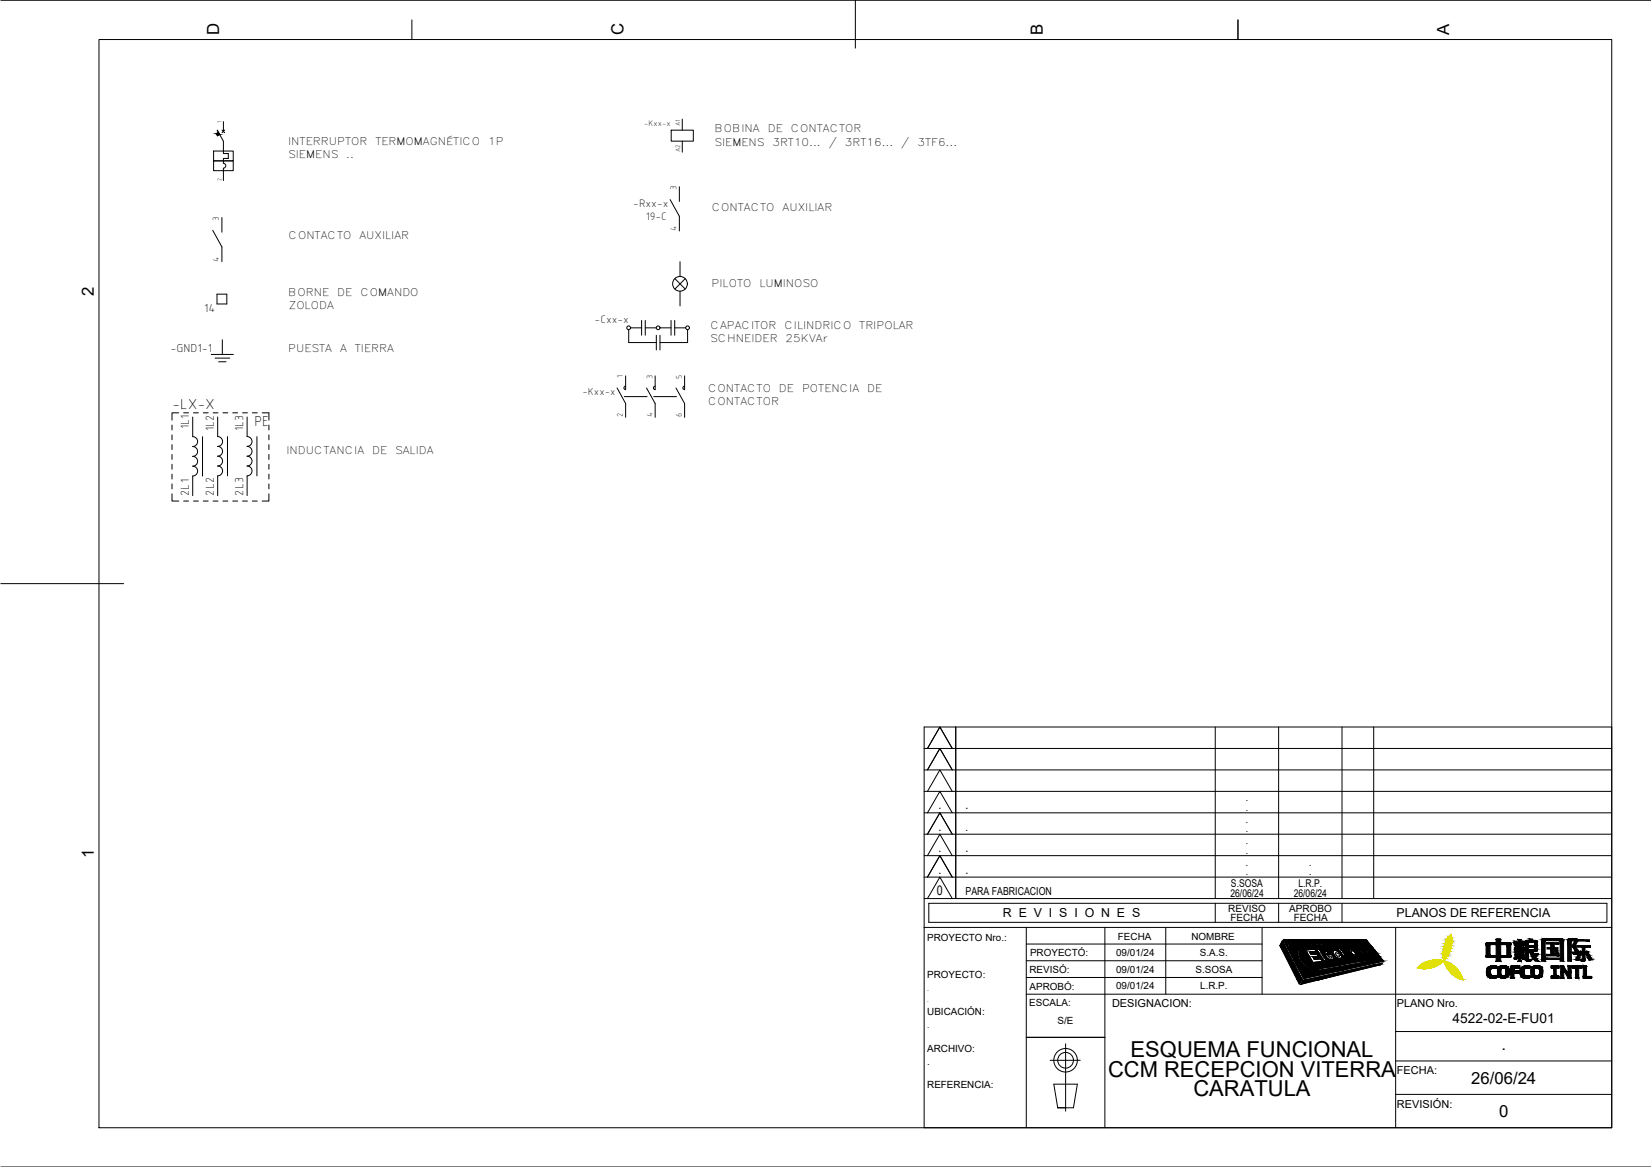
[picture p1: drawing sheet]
<svg xmlns="http://www.w3.org/2000/svg" width="420mm" height="297mm" viewBox="0 0 420 297" stroke-linecap="round" stroke-linejoin="round" font-family="sans-serif">
<defs><g id="words">
<g font-size="5.6">
<text x="287.7" y="269">ESQUEMA FUNCIONAL</text>
<text x="282" y="274">CCM RECEPCION VITERRA</text>
<text x="303.7" y="279">CARATULA</text>
</g>
<g font-size="4.3">
<text x="55.8" y="9" transform="rotate(-90 55.8 9)">D</text>
<text x="158.6" y="9" transform="rotate(-90 158.6 9)">C</text>
<text x="265.4" y="8.9" transform="rotate(-90 265.4 8.9)">B</text>
<text x="368.8" y="9" transform="rotate(-90 368.8 9)">A</text>
<text x="23.9" y="75.4" transform="rotate(-90 23.9 75.4)">2</text>
<text x="23.9" y="218.5" transform="rotate(-90 23.9 218.5)">1</text>
<text x="382.1" y="267.2">.</text>
<text x="374.4" y="275.8">26/06/24</text>
<text x="381.5" y="284.3">0</text>
</g>
<g font-size="3.9">
<text x="43.9" y="104.1">-LX-X</text>
<text x="64.7" y="108.5">PE</text>
</g>
<text font-size="3.5" x="369.7" y="260.3">4522-02-E-FU01</text>
<g font-size="3.4">
<text x="238.8" y="206">.</text>
<text x="245.7" y="206">.</text>
<text x="238.8" y="211.5">.</text>
<text x="238.8" y="217">.</text>
<text x="245.7" y="217">.</text>
<text x="238.4" y="227.9">0</text>
<text x="238.8" y="222.4">.</text>
<text x="245.7" y="222.4">.</text>
</g>
<g font-size="3.1">
<text x="51.9" y="79.4">14</text>
<text x="43.3" y="89.6">-GND1-1</text>
<text x="48" y="109.3" transform="rotate(-90 48 109.3)">1L1</text>
<text x="54.4" y="109.8" transform="rotate(-90 54.4 109.8)">1L2</text>
<text x="61.9" y="109.7" transform="rotate(-90 61.9 109.7)">1L3</text>
<text x="48" y="126.2" transform="rotate(-90 48 126.2)">2L1</text>
<text x="54.4" y="126.1" transform="rotate(-90 54.4 126.1)">2L2</text>
<text x="61.9" y="126.1" transform="rotate(-90 61.9 126.1)">2L3</text>
<text x="245.7" y="211.5">.</text>
<text x="255.2" y="233.4">R E V I S I O N E S</text>
<text x="355.4" y="233.4">PLANOS DE REFERENCIA</text>
</g>
<g font-size="2.9">
<text x="161.2" y="52.6">-Rxx-x</text>
<text x="164.3" y="56">19-C</text>
<text x="151.3" y="82.2">-Cxx-x</text>
</g>
<g font-size="2.8">
<text x="245.7" y="227.9">PARA FABRICACION</text>
<text x="283" y="256.4">DESIGNACION:</text>
<text x="355.5" y="256.3">PLANO Nro.</text>
<text x="355.5" y="273.4">FECHA:</text>
<text x="355.5" y="281.9">REVISIÓN:</text>
</g>
<g font-size="2.7">
<text x="181.8" y="33.6">BOBINA</text>
<text x="195.4" y="33.6">DE</text>
<text x="201.3" y="33.6">CONTACTOR</text>
<text x="73.3" y="37">INTERRUPTOR</text>
<text x="73.4" y="40.3">SIEMENS</text>
<text x="88.1" y="40.3">..</text>
<text x="95.5" y="37">TERMOMAGNÉTICO</text>
<text x="124.2" y="37">1P</text>
<text x="181.8" y="37.3">SIEMENS</text>
<text x="196.6" y="37.3">3RT10...</text>
<text x="210.9" y="37.3">/</text>
<text x="215" y="37.3">3RT16...</text>
<text x="229.4" y="37.3">/</text>
<text x="233.5" y="37.3">3TF6...</text>
<text x="181.1" y="53.6">CONTACTO</text>
<text x="199.1" y="53.6">AUXILIAR</text>
<text x="73.4" y="60.9">CONTACTO</text>
<text x="91.4" y="60.9">AUXILIAR</text>
<text x="73.3" y="75.3">BORNE</text>
<text x="85.8" y="75.3">DE</text>
<text x="91.7" y="75.3">COMANDO</text>
<text x="181.1" y="73.1">PILOTO</text>
<text x="193.2" y="73.1">LUMINOSO</text>
<text x="73.5" y="78.6">ZOLODA</text>
<text x="180.8" y="83.8">CAPACITOR</text>
<text x="199.6" y="83.8">CILINDRICO</text>
<text x="218.7" y="83.8">TRIPOLAR</text>
<text x="73.3" y="89.7">PUESTA</text>
<text x="86.5" y="89.7">A</text>
<text x="90.3" y="89.7">TIERRA</text>
<text x="180.7" y="87.2">SCHNEIDER</text>
<text x="199.9" y="87.2">25KVAr</text>
<text x="148.2" y="100.4">-Kxx-x</text>
<text x="180.2" y="99.8">CONTACTO</text>
<text x="198.2" y="99.8">DE</text>
<text x="204.1" y="99.8">POTENCIA</text>
<text x="220.7" y="99.8">DE</text>
<text x="180.2" y="103.2">CONTACTOR</text>
<text x="72.9" y="115.5">INDUCTANCIA</text>
<text x="94.7" y="115.5">DE</text>
<text x="100.6" y="115.5">SALIDA</text>
<text x="317" y="203.9">.</text>
<text x="317" y="209.4">.</text>
<text x="317" y="206.4">.</text>
<text x="317" y="214.9">.</text>
<text x="317" y="211.9">.</text>
<text x="317" y="220.3">.</text>
<text x="317" y="217.3">.</text>
<text x="333.2" y="220.3">.</text>
<text x="313.3" y="225.8">S.SOSA</text>
<text x="317" y="222.8">.</text>
<text x="330.4" y="225.8">L.R.P.</text>
<text x="333.2" y="222.8">.</text>
<text x="313.1" y="228.2">26/06/24</text>
<text x="329.2" y="228.2">26/06/24</text>
</g>
<g font-size="2.5">
<text x="312.5" y="232.2">REVISO</text>
<text x="328.1" y="232.2">APROBO</text>
<text x="236" y="239.6">PROYECTO Nro.:</text>
<text x="284.5" y="239.3">FECHA</text>
<text x="303.2" y="239.3">NOMBRE</text>
<text x="313.1" y="234.4">FECHA</text>
<text x="329.3" y="234.4">FECHA</text>
<text x="262.1" y="243.3">PROYECTÓ:</text>
<text x="284" y="243.3">09/01/24</text>
<text x="305.4" y="243.3">S.A.S.</text>
<text x="236" y="248.9">PROYECTO:</text>
<text x="262" y="247.7">REVISÓ:</text>
<text x="262" y="251.9">APROBÓ:</text>
<text x="284" y="247.6">09/01/24</text>
<text x="284" y="251.8">09/01/24</text>
<text x="304.2" y="247.6">S.SOSA</text>
<text x="305.4" y="251.8">L.R.P.</text>
<text x="261.9" y="256">ESCALA:</text>
<text x="236" y="258.3">UBICACIÓN:</text>
<text x="269.2" y="260.6">S/E</text>
<text x="236" y="267.7">ARCHIVO:</text>
<text x="236" y="271.1">.</text>
<text x="236" y="277.1">REFERENCIA:</text>
</g>
<g font-size="2.3">
<text x="172.1" y="48.4" transform="rotate(-90 172.1 48.4)">3</text>
<text x="55.7" y="56.2" transform="rotate(-90 55.7 56.2)">3</text>
<text x="172.1" y="58.8" transform="rotate(-90 172.1 58.8)">4</text>
<text x="55.7" y="66.6" transform="rotate(-90 55.7 66.6)">4</text>
</g>
<g font-size="2.2">
<text x="164" y="32">-Kxx-x</text>
<text x="158.5" y="96.2" transform="rotate(-90 158.5 96.2)">1</text>
<text x="166" y="96.5" transform="rotate(-90 166 96.5)">3</text>
<text x="173.5" y="96.5" transform="rotate(-90 173.5 96.5)">5</text>
<text x="158.5" y="106.2" transform="rotate(-90 158.5 106.2)">2</text>
<text x="166" y="106.2" transform="rotate(-90 166 106.2)">4</text>
<text x="173.5" y="106.2" transform="rotate(-90 173.5 106.2)">6</text>
</g>
<text font-size="2.1" x="236" y="261.7">.</text>
<g font-size="1.7">
<text x="173.1" y="32.1" transform="rotate(-90 173.1 32.1)">A1</text>
<text x="173.1" y="38.7" transform="rotate(-90 173.1 38.7)">A2</text>
<text x="236" y="252.3">.</text>
</g>
<g font-size="1.5">
<text x="56.3" y="31.3" transform="rotate(-90 56.3 31.3)">1</text>
<text x="56.3" y="46" transform="rotate(-90 56.3 46)">2</text>
<text x="236" y="255.2">.</text>
</g>
</g></defs>
<g fill="none" stroke="#000" stroke-width=".25">
<path d="M.2 .1h420M25.2 10.1h385v276.9h-385zM104.8 5.1v5M217.7 .1v12.1M315 5.1v5M54.4 38.4h5v2.5h-5zM55.9 34.2l-.5 .4-.3-.6 .5-.3-.3-.6 1.6 2.8v3.2h1.2v1.2h-1.2v1.3M56.5 33.1l.7 .7M56.9 31v2.5M57.2 33.1l-.7 .7M170.8 33.1h5.6v2.8h-5.6zM173.6 30.3v2.8"/>
<path d="M173.6 35.9v2.8M54.1 58.6l2.4 4.3v3.7M54.4 40.9h5v2.5h-5zM56.5 55.4v3.7M56.8 41.6a.62 .62 0 0 1 .7 .6 .62 .62 0 0 1-.7 .6M56.9 42.8v3.2M170.5 50.8l2.4 4.2v3.8M172.9 47.5v3.8M55.2 74.9h2.5v2.5h-2.5zM171.7 70.9l2.7 2.7M173.1 66.6v3.8M173.1 74.1v3.8"/>
<path d="M174.4 70.9l-2.7 2.7M53.8 90.2h5.6M54.7 91.2h3.8M55.6 92.1h1.9M56.6 86.5v3.7M157 98.7l2.2 4v3.5M159.2 98.3a.43 .43 0 0 0-.4 .4 .43 .43 0 0 0 .4 .5M159.2 95.7v3.5M160 83.9v3.3h7M160.5 83.4h2.8M163.3 81.6v3.7M164.2 81.6v3.7"/>
<path d="M164.2 83.4h2.8M164.5 98.7l2.2 4v3.5M166.7 98.3a.43 .43 0 0 0-.4 .4 .43 .43 0 0 0 .4 .5M166.7 95.7v3.5M167 85.3v3.8M168 83.4h2.8M168 85.3v3.8M170.8 81.6v3.7M171.7 83.4h2.8M171.7 81.6v3.7M172 98.7l2.2 4v3.5M174.2 95.7v3.5a.43 .43 0 0 1-.4-.5 .43 .43 0 0 1 .4-.4"/>
<path d="M175 83.9v3.3h-7M43.8 108.2v1.2M43.8 110.7v1.2M43.8 113.2v1.2M43.8 115.7v1.2M43.8 118.2v1.2M45.5 105.1h-1.7v1.8M46.7 105.1h1.3M49 106.2v4.9a1.26 1.26 0 0 1 1.3 1.3 1.26 1.26 0 0 1-1.3 1.3 1.26 1.26 0 0 1 1.3 1.2 1.26 1.26 0 0 1-1.3 1.3 1.25 1.25 0 0 1 1.3 1.2 1.25 1.25 0 0 1-1.3 1.3 1.25 1.25 0 0 1 1.3 1.2 1.25 1.25 0 0 1-1.3 1.3v5M49.2 105.1h1.3M51.5 111.2v10M51.7 105.1h1.3"/>
<path d="M54.2 105.1h1.3M55.4 111.1a1.25 1.25 0 0 1 1.2 1.3 1.25 1.25 0 0 1-1.2 1.2 1.26 1.26 0 0 1 1.2 1.3 1.26 1.26 0 0 1-1.2 1.2 1.25 1.25 0 0 1 1.2 1.3 1.25 1.25 0 0 1-1.2 1.2M55.4 118.6a1.26 1.26 0 0 1 1.2 1.3 1.26 1.26 0 0 1-1.2 1.2M55.4 106.1v5M56.7 105.1h1.3M57.9 111.1v10M59.2 105.1h1.3M61.7 105.1h1.3M62.9 111.1a1.25 1.25 0 0 1 1.2 1.3 1.25 1.25 0 0 1-1.2 1.2 1.26 1.26 0 0 1 1.2 1.3 1.26 1.26 0 0 1-1.2 1.2 1.25 1.25 0 0 1 1.2 1.3 1.25 1.25 0 0 1-1.2 1.2M62.9 118.6a1.26 1.26 0 0 1 1.2 1.3 1.26 1.26 0 0 1-1.2 1.2v5M62.9 106.1v5M64.2 105.1h1.3"/>
<path d="M65.4 111.1v10M66.7 105.1h1.7v1.8M68.4 108.2v1.2M68.4 110.7v1.2M68.4 113.2v1.2M68.4 115.7v1.2M68.4 118.2v1.2M158.9 101h5.8M166.4 101h5.8M43.8 125.7v1.8h1.7M43.8 120.7v1.2M43.8 123.2v1.2"/>
<path d="M46.7 127.5h1.3M49.2 127.5h1.3M51.7 127.5h1.3M54.2 127.5h1.3M55.4 121.1v5M56.7 127.5h1.3M59.2 127.5h1.3M61.7 127.5h1.3M64.2 127.5h1.3M68.4 125.7v1.8h-1.7M68.4 120.7v1.2M68.4 123.2v1.2"/>
<path d="M.2 148.6h31.3M235.2 185h175v102h-175zM235.2 190.5h174.9M235.2 196h174.9M236 196l3.2-5.5 3.1 5.5M236 190.5l3.2-5.5 3.1 5.5M243.2 185v43.7M309.3 185v43.7M325.4 185v43.7M341.5 185v43.7M349.6 185v43.7M235.2 212.3h174.9"/>
<path d="M235.2 217.8h174.9M235.2 201.4h174.9M235.2 206.9h174.9M236 212.3l3.2-5.4 3.1 5.4M236 201.4l3.2-5.4 3.1 5.4M236 206.9l3.2-5.5 3.1 5.5M236 217.8l3.2-5.5 3.1 5.5M235.2 236.1h175M235.2 223.3h174.9M235.2 228.7h174.9M236 223.3l3.2-5.5 3.1 5.5M236 228.7l3.2-5.4 3.1 5.4"/>
<path d="M236.4 229.9h172.5v4.9h-172.5zM261.2 236.1v50.9M281.2 236.1v50.9M296.7 236.1v17M309.3 229.9v4.9M321.2 236.1v17M325.4 229.9v4.9M326.3 239.5l5.1 9.8-.7 1.2-5-9.8zM326.6 239.3l21.1-.1 4.4 5.5-20.4 4.4zM327.3 239.8h.8a.5 .5 0 0 1 .5 .3 .5 .5 0 0 1-.1 .6h-.4l.4 .6h-.4zM329.2 240h.4l.2 .4h-.3zM330.6 239.7a1.11 1.11 0 0 1 1.1 1.5 1.19 1.19 0 0 1-1.1-1.5z"/>
<path d="M330.8 240a.91 .91 0 0 1 .6 1l-.4-.4zM333 239.7h.8l.2 .2-.5 .1 .2 .3 .4-.1 .2 .3h-.5l.3 .3h.5l.1 .3h-.8zM336.4 239.9v.2l-.4-.2-.1 .1a.61 .61 0 0 0 .7 .7l-.1-.2h.2M336.4 240a.46 .46 0 0 0-.8-.2l.5 1a.36 .36 0 0 0 .4 .3 .36 .36 0 0 0 .3-.3v-.2M336.5 239.7h.3l.8 1.2h-.2zM337.5 239.6a1.01 1.01 0 0 1 1 1.3 1.06 1.06 0 0 1-1-1.3zM337.6 239.8h.1a.73 .73 0 0 1 .5 .9zM338.4 239.7l.2-.1 .7 .7-.4-.6 .2-.1 .8 1.2h-.2l-.7-.6 .4 .7h-.2zM341.5 229.9v4.9M355.2 236.1v50.9M261.2 253.1h149M261.2 248.8h60"/>
<path d="M261.2 244.5h60M261.2 240.3h60M327.8 240l.3 .1 .2 .3-.3 .1zM329.8 240.6l.6 .7h.3l-.3-.5M330.1 240.5l.2 .2M330.1 240.5l-.2-.6-1.1-.1 .8 1.5h.3l-.3-.6h.2M331.8 249.5l20-4.4-.5 .5-20.2 4.9zM332.2 241.8l2.4-.2 .4 .6-1.7 .1 .4 .6 1.4-.1 .4 .6-1.4 .1 .4 .7 1.6-.2 .4 .7-2.4 .3zM332.8 241.1l-1.2-1.3 .3-.1 .6 .5-.1-.5h.3l.1 .8 .4 .6-.4 .1M334.9 246.6h.1M335 241.6h.7l1.9 2.9-.7 .1zM335.3 240.1l-.1-.1a.46 .46 0 0 0-.8-.2l.6 1a.37 .37 0 0 0 .4 .3 .37 .37 0 0 0 .3-.3l-.1-.2"/>
<path d="M335.3 240.1l-.4-.2a.6 .6 0 0 0 .4 .9l.1-.2h.2M337.3 242.2a1.53 1.53 0 0 1 2 1.1l-1.3 .1 .3 .3a.3 .3 0 0 0 .4 .2 .3 .3 0 0 0 .2-.3h.5a.74 .74 0 0 1-.4 .8 .74 .74 0 0 1-.9-.3 1.46 1.46 0 0 1-.8-1.9zM337.8 242.6h.3l.4 .4-.7 .1zM339.4 241.9a1.35 1.35 0 0 1 1.6 .7l-.6 .1-.3-.2a.22 .22 0 0 0-.3 .1 .22 .22 0 0 0 .2 .3l.7 .7a.22 .22 0 0 0 .2-.1 .22 .22 0 0 0-.1-.3l.5-.2a.67 .67 0 0 1-.1 1 .67 .67 0 0 1-.9-.1 1.5 1.5 0 0 1-.9-2zM342 243.5l.7 .3M342.4 243.3l.3 .1 .3 .4h-.3M342.4 243.3l-.8-1.1h.3l-.2-.3h-.3l-.4-.6-.5 .1 .3 .5-.2 .1 .3 .3h.2l.9 1.3M342.5 242l-.1-.2h-.5l1.3 1.9h.5l-.8-1.2 .3-.2M342.5 242h.1M342.8 241.7l-.3 .3M342.8 241.7l.4 .6M343.2 242.3h.1"/>
<path d="M343.6 241.7a1.45 1.45 0 0 1 1.6 1.8 1.53 1.53 0 0 1-1.6-1.8zM343.9 241.9l.8 .4a.56 .56 0 0 1 .2 .8h-.4l-.4-.3-.3-.6zM344.3 241h.4l1.7 2.3-.3 .1zM345.1 243.6h.5l.2 .2h-.4l.6 .2 .3 .4-.1 .2h-.4l-.3-.3h.5l-.6-.2zM345.4 241.5h.4l.9 1.2 .4 .1-.9-1.3h.4l1.3 1.6-.4 .1-.2-.2v.2h-.2l-.5-.2zM345.5 243.5h.1M346.3 244.4l.3 .2zM346.8 241.5l1.1-.1 .2 .3 .1 .9h.5l.3 .4-.9 .1-.4-.4v-.9h-.6zM346.9 243.8v-.3h-.4l.4 .4M347.2 243.7l.1 .2M347.2 243.7l-.4-.3h-.4l.7 1.1h.2l-.2-.5 .4 .4h.2l-.4-.5M347.3 243.3l.3-.1 .7 .9 .4 .1-.5 .1z"/>
<path d="M347.4 240.4a4.5 4.5 0 0 1 2.9 3.6l-.6 .4-13.9 2.6a5 5 0 0 1-5.6-4.7l.4-.7 .3 .1a2.74 2.74 0 0 0 .9 3.4 4.5 4.5 0 0 0 3.8 1.5l14-2.5a.51 .51 0 0 0 .4-.4 .51 .51 0 0 0-.2-.6l-1.1-1.4-1.4-1M347.4 240.4l-7.3 .2 .1 .3 7.1-.2M347.6 244.2l.3 .1zM348.6 244l.3 .2zM261.2 264h20M267.3 269.9h7.6M268.2 276h6l-1 6h-4zM271.2 265.7v17.1M355.2 278.6h55M355.2 270.1h55M355.2 262.6h55M.2 297h420"/>
<circle cx="173" cy="72.2" r="1.87"/>
<circle cx="160" cy="83.4" r=".48"/>
<circle cx="167.5" cy="83.4" r=".48"/>
<circle cx="175" cy="83.4" r=".48"/>
<circle cx="271.2" cy="269.9" r="3"/>
<circle cx="271.2" cy="269.9" r="2"/>
</g>
<g fill="#000" stroke="#000" stroke-width=".25">
<path d="M55.1 34h.7l.1 .2zM55.1 34l.5-.3 .2 .3zM326.3 239.5l.7 1.2h-1.3zM335 239.8h.2zM336.1 239.7h.2zM336.6 239.7h.1zM326.6 239.3h21.2zM392.5 239.1h5.3zM330.2 249.5h1.1l-.6 1zM330.7 247.1h10.4l-9.4 2zM331.8 249.5l-.7 1zM331.8 249.5h3.4l-4 1z"/>
<path d="M333.7 242.9h.1zM334.2 240.2h.3zM335.5 241.1h8.9zM336.7 241.1h7.7zM337.9 242.6h.1zM337.7 243h.7zM341 242.3h.1zM341.4 241.9h.3zM342.7 243.8h2.5zM346.5 243.5h.2zM347.1 242.7h.6zM347.5 241.8h.2z"/>
<path d="M347.5 244.2h.3zM348.2 242.6h.5zM348.2 244h.3zM348.2 242.6h.1zM349.8 245.6l2-.5-.5 .5zM378.7 246.3h2.1zM378.9 248.7h2zM379.1 246h1.7zM380.3 248.4h.5zM380.5 248.4h.2zM380.6 246.4h.2zM382.5 249h.1z"/>
<path d="M382.5 249h.2zM382.5 245.8h.2zM384.8 245.8h1.9zM384.9 245.8h1.8zM387.6 248.9h1.7zM388.3 249h.3zM388.9 248.4h.4zM389.1 246.4h.2zM389.1 246.4h.3zM391 249h.2zM395.3 246.4h.8zM395.4 248.5h.7z"/>
<path d="M395.5 241.8h.3zM399 247.4h.8zM400.2 245.9h2.4zM401 249h.7zM402.2 242.2h.1zM403.7 242.2h.2zM404.3 244.2l.2 .2zM404.3 244.2h.8l-.6 .2z"/>
<path d="M55.1 34l.1 .2h.7zM55.2 34.2h.7l-.5 .4z"/>
<path d="M326.8 239.6h9zM326.8 239.6h9z"/>
<path d="M326.9 239.8l1.2 1.5-.8-1.5zM326.9 239.8l1.2 1.5h-.4z"/>
<path d="M326.9 239.8h1.9zM326.9 239.8h2.7z"/>
<path d="M326.9 239.8h1.9zM326.9 239.8h1.9z"/>
<path d="M328.4 239.8l.8 .7-.4-.7zM328.4 239.8l.8 .7h-.3z"/>
<path d="M329.2 240l.5 .2zM329.2 240l.5 .2z"/>
<path d="M329.9 239.9h.6zM329.9 239.9h.6z"/>
<path d="M329.9 239.9l.6 .1zM329.9 239.9l.6 .1z"/>
<path d="M329.9 240h.6zM329.9 240h.6z"/>
<path d="M329.8 239.8h.7zM329.8 239.8l.7 .1z"/>
<path d="M329.6 239.8h.9zM329.6 239.8h.9z"/>
<path d="M329.7 239.8h.8zM329.7 239.8h.8z"/>
<path d="M329.7 239.8h.8zM329.7 239.8h.8z"/>
<path d="M326.9 239.7h3.7zM326.9 239.7l3.6 .1z"/>
<path d="M326.8 239.7h3.8zM326.8 239.7h4z"/>
<path d="M326.8 239.7h3.8zM326.8 239.7h3.8z"/>
<path d="M330.8 240h.1zM330.8 240h.1z"/>
<path d="M330.9 239.7h2.1zM330.9 239.7h2.1z"/>
<path d="M330.9 239.7h2.1zM330.9 239.7h2.1z"/>
<path d="M331 239.7l2.1 .1zM331 239.7l2.1 .1z"/>
<path d="M331.1 239.8l2 .1zM331.1 239.8l2 .1z"/>
<path d="M331.2 239.9l2 .1zM331.2 239.9l2 .1z"/>
<path d="M330.8 239.7h2.6zM330.8 239.7h2.2z"/>
<path d="M326.8 239.7h7zM326.8 239.7h7z"/>
<path d="M326.8 239.7h7zM326.8 239.7h6.6z"/>
<path d="M333.8 239.7h.7zM333.8 239.7h.7z"/>
<path d="M333.9 239.8l.5 .1zM333.9 239.8l.5 .1z"/>
<path d="M334 239.9l.5 .1zM334 239.9l.5 .1z"/>
<path d="M333.8 239.7h.7zM333.8 239.7l.6 .1z"/>
<path d="M333.8 239.7h.7zM333.8 239.7h.7z"/>
<path d="M326.8 239.7h7.7zM326.8 239.7h7.7z"/>
<path d="M326.8 239.6h7.8zM326.8 239.6h7.9z"/>
<path d="M326.8 239.6h7.8zM326.8 239.6l7.7 .1z"/>
<path d="M335 239.8h.2zM335 239.8h.2z"/>
<path d="M334.9 239.7h.3zM334.9 239.7l.3 .1z"/>
<path d="M334.9 239.7h.4zM334.9 239.7h.5z"/>
<path d="M334.9 239.7h.4zM334.9 239.7h.3z"/>
<path d="M335.6 239.9h.2zM335.6 239.9h.2z"/>
<path d="M335.4 239.7h.2zM335.4 239.7h.2z"/>
<path d="M335.4 239.7h.2zM335.4 239.7h.2z"/>
<path d="M335.5 239.7h.1zM335.5 239.7h.1z"/>
<path d="M334.7 239.6h1zM334.7 239.6h1z"/>
<path d="M334.8 239.6h.9zM334.8 239.6l.8 .1zM334.9 239.7h.7zM334.9 239.7h.7z"/>
<path d="M334.7 239.6h1zM334.7 239.6h1z"/>
<path d="M334.7 239.6h1zM334.7 239.6h1z"/>
<path d="M335.6 239.8l.2 .1zM335.6 239.8l.2 .1z"/>
<path d="M326.8 239.6h8.9zM326.8 239.6h9z"/>
<path d="M326.8 239.6h8.9zM326.8 239.6h8.9z"/>
<path d="M335.6 239.9l.2 .1zM335.6 239.9l.2 .1z"/>
<path d="M335.6 240h.2zM335.6 240h.2z"/>
<path d="M335.6 240h.2zM335.6 240h.2z"/>
<path d="M336.1 239.7h.3zM336.1 239.7h.2zM336.1 239.7h.2z"/>
<path d="M336 239.7h.5zM336 239.7h.5z"/>
<path d="M336 239.7h.5zM336 239.7h.4z"/>
<path d="M336 239.7h.5zM336 239.7h.6z"/>
<path d="M336.5 239.7h.2zM336.5 239.7h.2z"/>
<path d="M336.5 239.7h.2zM336.5 239.7h.2z"/>
<path d="M336.7 239.9h.2zM336.7 239.9h.2z"/>
<path d="M336.5 239.7h.3zM336.5 239.7h.3z"/>
<path d="M336 239.7h.7zM336 239.7h.8z"/>
<path d="M336.6 239.7l.3 .1zM336.6 239.7l.3 .1z"/>
<path d="M336.6 239.8h.3zM336.6 239.8h.3z"/>
<path d="M336.9 239.8h.5zM336.9 239.8h.5z"/>
<path d="M336.6 239.8h.3zM336.6 239.8h.3z"/>
<path d="M336.6 239.8l.3 .1zM336.6 239.8l.3 .1z"/>
<path d="M336.9 239.9h.5zM336.9 239.9h.5z"/>
<path d="M336.7 239.9h.3zM336.7 239.9h.3z"/>
<path d="M336.7 239.9l.3 .1zM336.7 239.9l.3 .1z"/>
<path d="M336.8 239.8h.6zM336.8 239.8h.6z"/>
<path d="M336.9 239.8l.5 .1zM336.9 239.8l.5 .1z"/>
<path d="M336.9 239.9h.5zM336.9 239.9h.5z"/>
<path d="M336.9 239.9h.5zM336.9 239.9h.5z"/>
<path d="M336.9 239.9l.5 .1zM336.9 239.9l.5 .1z"/>
<path d="M337 240l.4 .1zM337 240l.4 .1z"/>
<path d="M336.8 239.7h.6zM336.8 239.7l.6 .1z"/>
<path d="M336.8 239.7h.6zM336.8 239.7h.6z"/>
<path d="M336 239.7h1.4zM336 239.7h1.4z"/>
<path d="M336 239.6h1.5zM336 239.6l1.4 .1z"/>
<path d="M335.9 239.6h1.6zM335.9 239.6h1.6z"/>
<path d="M335.8 239.6h1.7zM335.8 239.6h1.7z"/>
<path d="M335.8 239.6h1.7zM335.8 239.6h1.7z"/>
<path d="M326.8 239.6h10.8zM326.8 239.6h10.7z"/>
<path d="M337.6 239.9h.2zM337.6 239.9h.2z"/>
<path d="M337.7 239.8h.1zM337.7 239.8h.1z"/>
<path d="M337.6 239.8h.2zM337.6 239.8h.2z"/>
<path d="M337.6 239.8l.2 .1zM337.6 239.8l.2 .1z"/>
<path d="M337.6 239.9h.3zM337.6 239.9h.3z"/>
<path d="M337.6 239.9h.3zM337.6 239.9h.3z"/>
<path d="M337.6 239.9l.4 .1zM337.6 239.9l.4 .1z"/>
<path d="M337.7 240h.3zM337.7 240h.3z"/>
<path d="M337.7 240l.3 .1zM337.7 240l.3 .1z"/>
<path d="M337.9 239.7h.5zM337.9 239.7h.5z"/>
<path d="M337.9 239.7l.6 .1zM337.9 239.7l.6 .1z"/>
<path d="M338.1 239.8l.4 .1zM338.1 239.8l.4 .1z"/>
<path d="M337.8 239.6h.7zM337.8 239.6l.6 .1z"/>
<path d="M338.2 239.9l.4 .1zM338.2 239.9l.4 .1z"/>
<path d="M338.3 240l.4 .1zM338.3 240l.4 .1z"/>
<path d="M337.7 239.6h1.1zM337.7 239.6h.8z"/>
<path d="M337.6 239.6h1.2zM337.6 239.6h1.2z"/>
<path d="M326.7 239.6h12.4zM326.7 239.6h12.1z"/>
<path d="M326.6 239.3l21.4 .3-.2-.3zM326.6 239.3l21.4 .3h-21.3z"/>
<path d="M339.1 239.6l9.8 1.1-.9-1.1zM339.1 239.6l9.8 1.1h-9z"/>
<path d="M380.8 239.1h1.1zM380.8 239.1h1.1zM380.8 239.1h1.1zM380.8 239.1h1.1z"/>
<path d="M380.8 239.1h1.1zM380.8 239.1h1.1zM380.8 239.1h1.1zM380.8 239.1h1.1z"/>
<path d="M380.8 239.1h1.1zM380.8 239.1h1.1zM380.8 239.1h1.1zM380.8 239.1h1.1zM380.8 239.1h1.1zM380.8 239.1h1.1z"/>
<path d="M380.8 239.1h1.1zM380.8 239.1h1.1zM380.7 239.1h1.2zM380.7 239.1h1.2z"/>
<path d="M380.7 239.1l1.2 .9v-.9zM380.7 239.1l1.2 .9h-1.2z"/>
<path d="M385.3 239.6l.8 .3v-.3zM385.3 239.6l.8 .3h-.8z"/>
<path d="M385.3 239.9l.8 .1zM385.3 239.9l.8 .1z"/>
<path d="M385.3 240l.8 .2v-.2zM385.3 240l.8 .2h-.8z"/>
<path d="M386.4 239.1h.7zM386.4 239.1h.7zM386.4 239.1h.7zM386.4 239.1h.7zM386.4 239.1h.7zM386.4 239.1h.7z"/>
<path d="M386.4 239.1h.7zM386.4 239.1h.7z"/>
<path d="M386.4 239.1l.7 .1zM386.4 239.1l.7 .1zM386.4 239.2h.7zM386.4 239.2h.7zM386.4 239.2h.7zM386.4 239.2h.7zM386.4 239.2h.7zM386.4 239.2h.7z"/>
<path d="M386.4 239.2h.7zM386.4 239.2h.7z"/>
<path d="M386.4 239.2l.7 1.2v-1.2zM386.4 239.2l.7 1.2h-.7z"/>
<path d="M387.3 239.6l.8 .3v-.3zM387.3 239.6l.8 .3h-.8z"/>
<path d="M387.3 239.9l.8 .1zM387.3 239.9l.8 .1z"/>
<path d="M387.3 240l.8 .2v-.2zM387.3 240l.8 .2h-.8z"/>
<path d="M388.2 240l.8 4.1v-4.1zM388.2 240l.8 4.1h-.8z"/>
<path d="M388.2 239.9h.8zM388.2 239.9l.8 .1z"/>
<path d="M388.2 239.9h.9zM388.2 239.9h.8z"/>
<path d="M388.2 239.8h.9zM388.2 239.8l.9 .1z"/>
<path d="M389.2 239l.9 .4-.1-.4zM389.2 239l.9 .4h-.8z"/>
<path d="M388.5 239.4h2.5zM388.4 239.4h2.6z"/>
<path d="M388.4 239.4h2.6zM388.3 239.4h2.7z"/>
<path d="M388.3 239.4l2.8 .1zM388.3 239.4l2.8 .1z"/>
<path d="M388.3 239.5h2.8zM388.3 239.5h2.8z"/>
<path d="M388.3 239.5l2.9 .1zM388.3 239.5l2.9 .1z"/>
<path d="M388.3 239.6l2.9 .1zM388.3 239.6l2.9 .1z"/>
<path d="M388.2 239.7h3zM388.2 239.7h3z"/>
<path d="M388.2 239.7l3 .1zM388.2 239.7l3 .1z"/>
<path d="M390.4 239.8h.8zM390.4 239.8h.8z"/>
<path d="M390.5 239.8l.7 .1zM390.5 239.8l.7 .1z"/>
<path d="M390.5 239.9l.7 .7v-.7zM390.5 239.9l.7 .7h-.7z"/>
<path d="M392.3 239.5l.9 .1zM392.3 239.5l.9 .1z"/>
<path d="M392.3 239.6h.9zM392.3 239.6h.9z"/>
<path d="M392.3 239.6l.9 4.2v-4.2zM392.3 239.6l.9 4.2h-.9z"/>
<path d="M392.3 239.5h.9zM392.3 239.5h.9z"/>
<path d="M392.3 239.5h1zM392.3 239.5h.9z"/>
<path d="M392.3 239.4h1zM392.3 239.4h1z"/>
<path d="M392.3 239.4h1zM392.3 239.4l1 .1z"/>
<path d="M392.3 239.4h1zM392.3 239.4h1z"/>
<path d="M392.3 239.4h1zM392.3 239.4h1z"/>
<path d="M393.4 239.9l3.4 .4v-.4zM393.4 239.9l3.4 .4h-3.4z"/>
<path d="M392.7 239h4.9zM392.6 239h5z"/>
<path d="M392.6 239h5zM392.6 239h5z"/>
<path d="M392.6 239l5.1 .1zM392.5 239.1h5.2z"/>
<path d="M392.5 239.1h5.2zM392.5 239.1h5.2z"/>
<path d="M392.5 239.1h5.3zM392.5 239.1h5.3zM392.5 239.1h5.3z"/>
<path d="M392.5 239.1h5.3zM392.5 239.1h5.3z"/>
<path d="M392.4 239.1l5.5 .1zM392.4 239.1l5.5 .1z"/>
<path d="M392.4 239.2h5.5zM392.4 239.2h5.5z"/>
<path d="M392.4 239.2l5.5 .1zM392.4 239.2l5.5 .1z"/>
<path d="M392.3 239.3h5.6zM392.3 239.3h5.6z"/>
<path d="M392.3 239.3l5.6 .1zM392.3 239.3l5.6 .1z"/>
<path d="M392.3 239.4h5.6zM392.3 239.4h5.6z"/>
<path d="M396.9 239.4h1zM396.9 239.4h1z"/>
<path d="M396.9 239.4h1zM396.9 239.4h1z"/>
<path d="M397 239.4h.9zM397 239.4h.9z"/>
<path d="M397 239.4l.9 .1zM397 239.4l.9 .1z"/>
<path d="M397 239.5h.9zM397 239.5h.9z"/>
<path d="M397 239.5h.9zM397 239.5h.9z"/>
<path d="M397 239.5l.9 .1zM397 239.5l.9 .1z"/>
<path d="M397 239.6h.9zM397 239.6h.9z"/>
<path d="M397 239.6l.9 4.2v-4.2zM397 239.6l.9 4.2h-.9z"/>
<path d="M398.9 239.5h1zM398.9 239.5h1z"/>
<path d="M398.9 239.4h1zM398.9 239.4h1z"/>
<path d="M398.9 239.4l1 .1zM398.9 239.4l1 .1z"/>
<path d="M398.9 239.5h1zM398.9 239.5h1z"/>
<path d="M398.9 239.5l1 5.2v-5.2zM398.9 239.5l1 5.2h-1z"/>
<path d="M398.9 239.4h1zM398.9 239.4h1z"/>
<path d="M398.9 239.4h1zM398.9 239.4h1z"/>
<path d="M398.9 239.4h1zM398.9 239.4h1zM398.9 239.4h1zM398.9 239.4h1z"/>
<path d="M399.3 239h2zM399.2 239h2.1z"/>
<path d="M399.2 239h2.1zM399.2 239h2.1z"/>
<path d="M399.2 239l2.1 .1zM399.1 239.1h2.2z"/>
<path d="M399.1 239.1h2.3zM399.1 239.1h2.3z"/>
<path d="M399.1 239.1h2.3zM399.1 239.1h2.3z"/>
<path d="M399.1 239.1h2.3zM399.1 239.1h2.3z"/>
<path d="M399.1 239.1l2.3 .1zM399.1 239.1l2.3 .1z"/>
<path d="M399 239.2h2.5zM399 239.2h2.5z"/>
<path d="M399 239.2h2.5zM399 239.2h2.5z"/>
<path d="M399 239.2l2.5 .1zM399 239.2l2.5 .1z"/>
<path d="M399 239.3h2.5zM399 239.3h2.5z"/>
<path d="M398.9 239.3h2.6zM398.9 239.3h2.6z"/>
<path d="M400.7 239.5l.8 .1zM400.7 239.5l.8 .1z"/>
<path d="M400.7 239.6l.2 1.2 .6-1.2zM400.7 239.6l.2 1.2h-.8z"/>
<path d="M398.9 239.3l2.6 .1zM398.9 239.3l2.6 .1zM398.9 239.4h2.6zM398.9 239.4h2.6z"/>
<path d="M400.7 239.4h.8zM400.7 239.4h.8z"/>
<path d="M400.7 239.4l.8 .1zM400.7 239.4l.8 .1z"/>
<path d="M400.7 239.5h.8zM400.7 239.5h.8zM400.7 239.5h.8zM400.7 239.5h.8z"/>
<path d="M400.7 239.5h.8zM400.7 239.5h.8z"/>
<path d="M400.7 239.5h.8zM400.7 239.5h.8z"/>
<path d="M401.7 239.2l2.8 .3v-.3zM401.7 239.2l2.8 .3h-2.8z"/>
<path d="M325.7 240.7l5.7 8.6-4.4-8.6zM325.7 240.7l5.7 8.6h-1.3z"/>
<path d="M327.8 240l.5 .1zM327.8 240l.5 .1z"/>
<path d="M327.8 240.1l.5 .4v-.4zM327.8 240.1l.5 .4h-.3z"/>
<path d="M328.4 241.2h3.1zM328.4 241.2h3.1z"/>
<path d="M328.6 240.7h.6zM328.6 240.7h.6z"/>
<path d="M328.9 240.5l.3 .2zM328.6 240.7l.3-.2 .3 .2z"/>
<path d="M329.5 240.4h.2zM329.5 240.4h.2z"/>
<path d="M329.3 240.2h.4zM329.3 240.2h.4z"/>
<path d="M329.3 240.2h.4zM329.3 240.2h.4z"/>
<path d="M329.3 240.2h.4zM329.3 240.2h.4z"/>
<path d="M329.4 240.4h.3zM329.4 240.4h.3z"/>
<path d="M329.3 240.2h.5zM329.3 240.2h.5z"/>
<path d="M329.4 240.4h.3zM329.4 240.4h.3z"/>
<path d="M329.3 240.2h.5zM329.3 240.2h.5z"/>
<path d="M329.4 240.4h.4zM329.4 240.4h.3z"/>
<path d="M329.3 240.2h.5zM329.3 240.2h.5z"/>
<path d="M329.3 240.2l.5 .1zM329.3 240.2l.5 .1z"/>
<path d="M329.4 240.4h.4zM329.4 240.4h.4z"/>
<path d="M329.4 240.4h.4zM329.4 240.4h.4z"/>
<path d="M329.4 240.3h.4zM329.4 240.3h.4z"/>
<path d="M329.4 240.3h.4zM329.4 240.3h.4z"/>
<path d="M329.4 240.3h.4zM329.4 240.3h.4z"/>
<path d="M329.4 240.3h.4zM329.4 240.3l.4 .1z"/>
<path d="M330 240h.5zM330 240h.5z"/>
<path d="M330.1 240.1h.4zM330.1 240.1h.4z"/>
<path d="M328.3 242.5l2 1-.1-1zM328.3 242.5l2 1h-1.5z"/>
<path d="M328.8 243.5l1.9 .9-.4-.9zM328.8 243.5l1.9 .9h-1.4z"/>
<path d="M330 240l.5 .1zM330 240l.5 .1z"/>
<path d="M330 240.1h.5zM330 240.1h.5z"/>
<path d="M330.1 240.1l.4 .1zM330.1 240.1l.4 .1z"/>
<path d="M330.1 240.2l.4 .1zM330.1 240.2l.4 .1z"/>
<path d="M330.1 240.3h.4zM330.1 240.3h.4z"/>
<path d="M330.1 240.3l.5 .1zM330.1 240.3l.5 .1z"/>
<path d="M327.8 241.6l2.4 .9 .3-.9zM327.8 241.6l2.4 .9h-1.9z"/>
<path d="M330.1 240.4h.5zM330.1 240.4h.5z"/>
<path d="M330.1 240.4l.5 .1zM330.1 240.4l.5 .1z"/>
<path d="M330.1 240.5h.5zM330.1 240.5h.5z"/>
<path d="M330.1 240.5l.5 .1zM329.7 240.6h.9z"/>
<path d="M329.7 240.6l1 .1zM329.3 240.7h1.4z"/>
<path d="M329.3 240.7h1.4zM329.2 240.7h1.5z"/>
<path d="M328.6 240.7h2.2zM328.5 240.7h2.3z"/>
<path d="M329.3 244.4l2 .7-.6-.7zM329.3 244.4l2 .7h-1.7z"/>
<path d="M328.5 240.7l2.4 .2zM328.3 240.9h2.6z"/>
<path d="M328.3 240.9h2.6zM328.2 240.9h2.7z"/>
<path d="M328.2 240.9l2.8 .1zM328.2 240.9l2.8 .1z"/>
<path d="M330.8 240h.2zM330.8 240h.2z"/>
<path d="M330.8 240l.2 .1zM330.8 240l.2 .1z"/>
<path d="M328.3 241l2.8 .1zM328.3 241l2.8 .1z"/>
<path d="M330.8 240.1h.2zM330.8 240.1h.2z"/>
<path d="M330.8 240.1h.3zM330.8 240.1h.3z"/>
<path d="M330.8 240.1h.3zM330.8 240.1h.3z"/>
<path d="M330.8 240.1l.4 .1zM330.8 240.1l.4 .1z"/>
<path d="M328.3 241.1l2.9 .1zM328.3 241.1l2.9 .1z"/>
<path d="M330.8 240.2h.4zM330.8 240.2h.4z"/>
<path d="M330.8 240.2l.4 .1zM330.8 240.2l.4 .1z"/>
<path d="M330.8 240.3h.5zM330.8 240.3h.5z"/>
<path d="M328.4 241.2h3zM328.4 241.2h3z"/>
<path d="M330.8 240.3l.5 .1zM330.8 240.3l.5 .1z"/>
<path d="M329.6 245.1l1.9 .2-.2-.2zM329.6 245.1l1.9 .2h-1.7z"/>
<path d="M330.8 240.4h.5zM330.8 240.4h.5z"/>
<path d="M330.9 240.4l.5 .1zM330.9 240.4l.5 .1z"/>
<path d="M330.9 240.5h.5zM330.9 240.5h.5z"/>
<path d="M328.4 241.2h3.1zM328.4 241.2h3.1z"/>
<path d="M330.9 240.5l.5 .1zM330.9 240.5l.5 .1z"/>
<path d="M330.1 249.3l1.2 .2 .1-.2zM330.1 249.3l1.2 .2h-1.1z"/>
<path d="M330.9 240.6h.5zM330.9 240.6h.5z"/>
<path d="M331 240.6l.5 .1zM331 240.6l.5 .1z"/>
<path d="M331 240.7h.5zM331 240.7h.5z"/>
<path d="M331 240.7l.5 .1zM331 240.7l.5 .1z"/>
<path d="M331.1 240.8h.4zM331.1 240.8h.4z"/>
<path d="M331.1 240.8h.4zM331.1 240.8h.4z"/>
<path d="M331.4 241h.1zM331.4 241h.1z"/>
<path d="M331.2 240.8l.3 .1zM331.2 240.8l.3 .1z"/>
<path d="M331.2 240.9h.4zM331.2 240.9h.4z"/>
<path d="M331.3 241h.2zM331.3 241h.2z"/>
<path d="M331.3 241h.2zM331.3 241h.2z"/>
<path d="M329.8 245.3l2.2 .5-.5-.5zM329.8 245.3l2.2 .5h-1.9z"/>
<path d="M331.2 240.9h.4zM331.2 240.9h.4z"/>
<path d="M331.3 240.9h.3zM331.3 240.9l.2 .1z"/>
<path d="M331.7 240.5h1.1zM331.7 240.5h1.1z"/>
<path d="M330.1 245.8l2.9 .7-1-.7zM330.1 245.8l2.9 .7h-2.6z"/>
<path d="M330.9 241.8l1.6 .4-.3-.4zM330.9 241.8l1.6 .4h-1.8z"/>
<path d="M330.7 242.2l1.9 .2-.1-.2zM330.7 242.2l1.9 .2h-2z"/>
<path d="M331.8 240.6l.8 .1zM331.8 240.6l.8 .1z"/>
<path d="M331.7 240.6h.9zM331.7 240.6h.8z"/>
<path d="M330.6 242.4l2.2 .4-.2-.4zM330.6 242.4l2.2 .4h-2.2z"/>
<path d="M331.8 240.7l.9 .2zM331.8 240.7l.9 .2z"/>
<path d="M331.8 240.9l1 .1zM331.8 240.9l1 .1z"/>
<path d="M331.8 241l1 .1zM331.8 241l1 .1z"/>
<path d="M331.7 240.5h1.1zM331.7 240.5l.9 .1z"/>
<path d="M331.8 241.1h1zM331.8 241.1h1z"/>
<path d="M330.6 242.8l2.4 .3-.2-.3zM330.6 242.8l2.4 .3h-2.4z"/>
<path d="M330.4 246.5l3.5 .4-.9-.4zM330.4 246.5l3.5 .4h-3.3z"/>
<path d="M330.6 243.1l2.6 .3-.2-.3zM330.6 243.1l2.6 .3h-2.5z"/>
<path d="M333.2 241.1h.7zM333.2 241.1h.7z"/>
<path d="M330.9 241.7h2.3zM330.9 241.7l1.3 .1z"/>
<path d="M331.4 240l1.9 .1zM331.4 240l1.9 .1z"/>
<path d="M333.2 241.1h11.2zM333.2 241.1h11.2z"/>
<path d="M331.8 241.1h1.4zM331.8 241.1h1.4z"/>
<path d="M330.7 243.4l2.7 .3-.2-.3zM330.7 243.4l2.7 .3h-2.6z"/>
<path d="M331.5 240.1l1.9 .2-.1-.2zM331.5 240.1l1.9 .2h-1.8z"/>
<path d="M331.6 240.3l1.9 .1-.1-.1zM331.6 240.3l1.9 .1h-1.8z"/>
<path d="M330.8 243.7l2.7 .3-.1-.3zM330.8 243.7l2.7 .3h-2.5z"/>
<path d="M331.7 240.4l1.8 .1zM331.7 240.4l1.8 .1z"/>
<path d="M332.8 240.5h.7zM332.8 240.5h.7z"/>
<path d="M332.8 240.5l1.1 .6-.4-.6zM332.8 240.5l1.1 .6h-.7z"/>
<path d="M331 244l2.7 .3-.2-.3zM331 244l2.7 .3h-2.5z"/>
<path d="M331.2 244.3l2.7 .3-.2-.3zM331.2 244.3l2.7 .3h-2.6z"/>
<path d="M330.6 246.9l3.8 .1zM330.6 246.9l3.8 .1h-3.8z"/>
<path d="M331.3 244.6l2.8 .3-.2-.3zM331.3 244.6l2.8 .3h-2.5z"/>
<path d="M331.6 244.9l2.5 .1zM331.6 244.9l2.5 .1z"/>
<path d="M330.8 241.7h3.3zM330.8 241.7h2.4z"/>
<path d="M330.6 247l4.1 .1zM330.6 247l4.1 .1z"/>
<path d="M334.1 240l.4 .2zM334.1 240l.4 .2z"/>
<path d="M334.1 240.2h.4zM334.1 240.2h.4zM334.1 240.2h.4z"/>
<path d="M334.1 240.2l.5 .1zM334.1 240.2l.5 .1z"/>
<path d="M334.1 240.3l.6 .1zM334.1 240.3l.6 .1z"/>
<path d="M334.6 240.8h.4zM334.6 240.8h.4z"/>
<path d="M330.7 241.6h3.9zM330.7 241.6l3.4 .1z"/>
<path d="M334.2 240.4l.6 .2zM334.2 240.4l.6 .2z"/>
<path d="M334.3 240.6l.6 .1zM334.3 240.6l.6 .1z"/>
<path d="M334.4 240.7l.6 .1zM334.4 240.7l.6 .1z"/>
<path d="M334.6 240.8h.4zM334.6 240.8h.4z"/>
<path d="M334.6 240.8l.5 .1zM334.6 240.8l.5 .1z"/>
<path d="M330.6 241.6h4.4zM330.6 241.6h4.4z"/>
<path d="M334.6 241.6l.5 .1zM334.6 241.6l.5 .1z"/>
<path d="M334.6 241.7l.8 .5-.3-.5zM334.6 241.7l.8 .5h-.4z"/>
<path d="M333.6 242.8h1.5zM333.6 242.8h1.5z"/>
<path d="M333.6 242.8h1.5zM333.6 242.8l.2 .1z"/>
<path d="M334.6 240.9l.6 .1zM334.6 240.9l.6 .1z"/>
<path d="M335.1 242.8h.7zM335.1 242.8h.7z"/>
<path d="M334.6 246.7h.6zM334.6 246.7h.3z"/>
<path d="M334.7 241l.6 .1zM334.7 241l.6 .1z"/>
<path d="M334.7 241.1h.7zM334.7 241.1h.7z"/>
<path d="M335 242.2l.5 .1zM333.3 242.3h2.2z"/>
<path d="M333.3 242.3l2.5 .5-.3-.5zM333.3 242.3l2.5 .5h-2.2z"/>
<path d="M335.6 240.5h.3zM335.6 240.5h.3z"/>
<path d="M334.4 246.6h1.2zM334.4 246.6l.8 .1z"/>
<path d="M335.6 240.6h.3zM335.6 240.6h.3zM335.6 240.6h.3zM335.6 240.6h.3z"/>
<path d="M327.8 241.6h7.9zM327.8 241.6h7.9z"/>
<path d="M330.5 241.6h5.2zM330.5 241.6h4.5z"/>
<path d="M335.7 241.6h4.8zM335.7 241.6h4.8z"/>
<path d="M334.3 246.6h1.4zM334.3 246.6h1.3z"/>
<path d="M335.1 242.8l1.1 .6-.4-.6zM335.1 242.8l1.1 .6h-.7z"/>
<path d="M335.6 240l.2 .1zM335.6 240l.2 .1z"/>
<path d="M335.7 240.1h.1zM335.7 240.1h.1z"/>
<path d="M335.7 240.1l.1 .1zM335.7 240.1l.1 .1z"/>
<path d="M335.7 240.2l.1 .1zM335.7 240.2l.1 .1z"/>
<path d="M335.7 240.4l.2 .1zM335.7 240.5h.2z"/>
<path d="M335.7 240.5h.2zM335.6 240.5h.3z"/>
<path d="M335.6 240.5h.3zM335.6 240.5h.3zM335.6 240.5h.3zM335.6 240.5h.3z"/>
<path d="M335.6 240.5h.3zM335.6 240.5h.3z"/>
<path d="M335.6 240.5h.3zM335.6 240.5h.3z"/>
<path d="M335.6 240.5l.3 .1zM335.6 240.5l.3 .1z"/>
<path d="M335.6 240.6h.3zM335.6 240.6h.3z"/>
<path d="M335.6 240.6l.4 .1zM335.6 240.6l.4 .1z"/>
<path d="M335.7 240.7h.3zM335.7 240.7h.3z"/>
<path d="M335.7 240.7l.4 .1zM335.7 240.7l.4 .1z"/>
<path d="M334.4 244l.1 .2 1.6-.2zM334.4 244l.1 .2z"/>
<path d="M335.7 240.8h.5zM335.7 240.8h.5z"/>
<path d="M335.7 240.8l.6 .1zM335.7 240.8l.6 .1z"/>
<path d="M335.5 243.4l.7 .1zM334.1 243.5h2.1z"/>
<path d="M334.1 243.5l2.5 .5-.4-.5zM334.1 243.5l2.5 .5h-2.2z"/>
<path d="M335.7 240.9h.6zM335.7 240.9h.6z"/>
<path d="M335.7 240.9l.7 .1zM335.7 240.9l.7 .1z"/>
<path d="M335.7 241h.7zM335.7 241h.7z"/>
<path d="M335.7 241l.8 .1zM335.7 241l.8 .1z"/>
<path d="M335.6 241.1h1zM335.6 241.1h1z"/>
<path d="M336.1 244l.8 .6-.3-.6zM336.1 244l.8 .6h-.4z"/>
<path d="M335.6 241.1h1zM335.6 241.1h1z"/>
<path d="M333.8 246.4l1.9 .2 1-.2zM333.8 246.4l1.9 .2z"/>
<path d="M336.7 240.5h.4zM336.7 240.5h.4z"/>
<path d="M336.7 240.5h.4zM336.7 240.5h.4z"/>
<path d="M336.8 240.5h.3zM336.8 240.5h.3z"/>
<path d="M336.7 240l.3 .1zM336.7 240l.3 .1z"/>
<path d="M336.8 240.1l.2 .1zM336.8 240.1l.2 .1z"/>
<path d="M336.8 240.2l.2 .1zM336.8 240.2l.2 .1z"/>
<path d="M336.9 240.4l.1 .1zM336.8 240.5h.2z"/>
<path d="M336.8 240.5h.3zM336.7 240.5h.4z"/>
<path d="M336.7 240.5h.4zM336.7 240.5h.4z"/>
<path d="M336.7 240.5h.4zM336.7 240.5h.4z"/>
<path d="M336.8 240.5h.3zM336.8 240.5h.3z"/>
<path d="M336.8 240.5h.3zM336.8 240.5h.3z"/>
<path d="M336.8 240.5l.3 .1zM336.8 240.5l.3 .1z"/>
<path d="M336.8 240.6l.4 .1zM336.8 240.6l.4 .1z"/>
<path d="M336.5 242.7l.6 .2v-.2zM336.5 242.7l.6 .2h-.5z"/>
<path d="M336.4 242.5l.7 .2v-.2zM336.4 242.5l.7 .2h-.6z"/>
<path d="M336.6 242.9l.6 .3-.1-.3zM336.6 242.9l.6 .3h-.5z"/>
<path d="M336.3 242.4l.8 .1 .1-.1zM336.3 242.4l.8 .1h-.7z"/>
<path d="M336.8 240.7l.5 .1zM336.8 240.7l.5 .1z"/>
<path d="M336.7 243.2l.6 .2-.1-.2zM336.7 243.2l.6 .2h-.4z"/>
<path d="M336.8 240.8l.5 .1zM336.8 240.8l.5 .1z"/>
<path d="M336.2 242.2l1 .2 .1-.2zM336.2 242.2l1 .2h-.9z"/>
<path d="M336.9 243.4l.6 .2-.2-.2zM336.9 243.4l.6 .2h-.5z"/>
<path d="M336.8 240.9h.6zM336.8 240.9h.6z"/>
<path d="M336.1 242.2h1.3zM336.1 242.2h1.2z"/>
<path d="M337.1 240.1l.4 .1zM337.1 240.1l.4 .1z"/>
<path d="M337.2 240.2l.3 .2zM337.2 240.2l.3 .2z"/>
<path d="M337 243.6l.6 .2-.1-.2zM337 243.6l.6 .2h-.4z"/>
<path d="M337.5 244.4h9zM337.5 244.4h9z"/>
<path d="M337.2 240.4l.4 .1zM337.2 240.4l.4 .1z"/>
<path d="M336.1 242.1h1.5zM336.1 242.1h1.7z"/>
<path d="M336.1 242.1h1.5zM336.1 242.1l1.3 .1z"/>
<path d="M337.3 240.5l.4 .1zM337.3 240.5l.4 .1z"/>
<path d="M337.2 243.8l.6 .2-.2-.2zM337.2 243.8l.6 .2h-.5z"/>
<path d="M333.3 246.2l3.4 .2 .9-.2zM333.3 246.2l3.4 .2h-2.9z"/>
<path d="M337.7 242.8h.7zM337.7 242.8h.7z"/>
<path d="M337.4 240.6l.4 .1zM337.4 240.6l.4 .1z"/>
<path d="M337.8 240.3h.4zM337.8 240.3h.4z"/>
<path d="M337.3 244l.8 .1zM337.3 244l.8 .1z"/>
<path d="M337.5 240.7l.4 .1zM337.5 240.7l.4 .1z"/>
<path d="M337.9 240.5h.4zM337.9 240.5h.4z"/>
<path d="M337.6 240.8l.5 .1zM337.6 240.8l.5 .1z"/>
<path d="M337.9 242.6h.2zM337.8 242.6h.3z"/>
<path d="M337.7 240.1h.4zM337.7 240.1h.4z"/>
<path d="M337.7 240.1h.4zM337.7 240.1h.4z"/>
<path d="M337.4 244.1l.9 .2zM337.4 244.1l.9 .2z"/>
<path d="M337.6 240.9h.5zM337.6 240.9h.5z"/>
<path d="M337.8 242.6h.3zM337.8 242.6h.3z"/>
<path d="M337.7 240.1l.4 .1zM337.7 240.1l.4 .1z"/>
<path d="M337.8 242.6h.4zM337.8 242.6h.4z"/>
<path d="M337.7 240.2h.5zM337.7 240.2h.5z"/>
<path d="M338.1 240.7h.2zM338.1 240.7h.2z"/>
<path d="M337.6 240.9h.6zM337.4 240.9h.8z"/>
<path d="M337.8 240.2h.4zM337.8 240.2h.4z"/>
<path d="M336.8 240.9h1.4zM336.8 240.9h1.4z"/>
<path d="M337.8 240.2l.4 .1zM337.8 240.2l.4 .1z"/>
<path d="M336.8 240.9l1.5 .1zM336.8 240.9l1.5 .1z"/>
<path d="M337.8 242.6h.4zM337.8 242.6h.4z"/>
<path d="M337.8 242.6l.4 .1zM337.8 242.6l.4 .1z"/>
<path d="M337.8 240.3l.5 .1zM337.8 240.3l.5 .1z"/>
<path d="M337.7 242.7h.5zM337.7 242.7h.5z"/>
<path d="M337.7 242.7h.6zM337.7 242.7h.6z"/>
<path d="M337.9 240.4h.4zM337.9 240.4h.4z"/>
<path d="M337.9 240.4l.4 .1zM337.9 240.4l.4 .1z"/>
<path d="M337.4 244.3l1.1 .1zM337.4 244.3l1.1 .1z"/>
<path d="M337.9 240.5l.4 .1zM337.9 240.5l.4 .1z"/>
<path d="M337.7 242.7h.6zM337.7 242.7h.6z"/>
<path d="M337.7 242.7l.7 .1zM337.7 242.7l.7 .1z"/>
<path d="M338 240.6h.3zM338 240.6h.3z"/>
<path d="M338 240.6h.3zM338 240.6h.3z"/>
<path d="M338.1 240.6l.2 .1zM338.1 240.6l.2 .1z"/>
<path d="M338.1 240.7h.2zM338.1 240.7h.2z"/>
<path d="M338.1 240.7h.2zM338.1 240.7h.2z"/>
<path d="M336.8 241h1.6zM336.8 241h1.6z"/>
<path d="M337.7 242.8l.7 .1zM337.7 242.8l.7 .1z"/>
<path d="M337.7 242.9h.7zM337.7 242.9h.7z"/>
<path d="M337.7 242.9l.8 .1zM337.7 242.9l.8 .1z"/>
<path d="M337.7 243h.8zM337.7 243h.7z"/>
<path d="M337.5 244.4h1.2zM337.5 244.4h1.2z"/>
<path d="M338.5 240.9h9.1zM338.5 240.9h9.1z"/>
<path d="M338.3 240.1l.5 .1zM338.3 240.1l.5 .1z"/>
<path d="M333 246l4.6 .2 1.2-.2zM333 246l4.6 .2h-4.3z"/>
<path d="M338.4 240.2l.5 .2zM338.4 240.2l.5 .2z"/>
<path d="M338.5 240.4l.4 .1zM338.5 240.4l.4 .1z"/>
<path d="M338.5 240.5l.5 .1zM338.5 240.5l.5 .1z"/>
<path d="M338.6 240.6l.5 .1zM338.6 240.6l.5 .1z"/>
<path d="M338.6 240.7l.6 .1zM338.6 240.7l.6 .1z"/>
<path d="M338.6 240.8l.6 .1zM338.6 240.8l.6 .1z"/>
<path d="M338.4 242.3l.8 .1zM338.4 242.3l.8 .1z"/>
<path d="M338.5 242.4l.7 .1zM338.5 242.4l.7 .1z"/>
<path d="M338.6 242.5l.6 .1zM338.6 242.5l.6 .1z"/>
<path d="M338.2 242.2h1zM338.2 242.2l1 .1z"/>
<path d="M338.8 242.6h.4zM338.8 242.6h.4z"/>
<path d="M338 242.1h1.2zM338 242.1l1.2 .1zM338.2 242.2h1zM338.2 242.2h1z"/>
<path d="M338.8 242.6l.5 .2zM338.8 242.6l.5 .2z"/>
<path d="M337.8 242.1h1.5zM337.8 242.1h1.4z"/>
<path d="M336 242h3.3zM336 242l3.3 .1z"/>
<path d="M339 242.8h.3zM339 242.8h.3z"/>
<path d="M339 242.8l.4 .2zM339 242.8l.4 .2z"/>
<path d="M336 241.9h3.4zM336 241.9l3.3 .1z"/>
<path d="M339.1 243h.3zM339.1 243h.3z"/>
<path d="M339.2 243l.3 .2zM339.2 243l.3 .2z"/>
<path d="M335.9 241.9h3.6zM335.9 241.9h3.5z"/>
<path d="M339.3 243.2l.4 .2zM339.3 243.2l.4 .2z"/>
<path d="M335.9 241.8h3.7zM335.9 241.8l3.6 .1z"/>
<path d="M335.9 241.8h3.8zM335.9 241.8h3.7z"/>
<path d="M339.4 243.4l.4 .2zM339.4 243.4l.4 .2z"/>
<path d="M339.5 243.6h.3zM339.4 243.6h.4z"/>
<path d="M339.4 243.6h.5zM339.4 243.6h.5z"/>
<path d="M339.4 243.6l.6 .1zM339.4 243.6l.6 .1h-.6z"/>
<path d="M339.9 240.7h7.4zM339.9 240.7h7.4z"/>
<path d="M339.9 240.7h7.4zM339.9 240.7h7.4z"/>
<path d="M339.4 243.7l.7 .1zM339.4 243.7l.7 .1z"/>
<path d="M339.4 243.8l.9 .1zM339.4 243.8l.9 .1z"/>
<path d="M332.6 245.8l6.2 .2 1.3-.2zM332.6 245.8l6.2 .2h-5.8z"/>
<path d="M339.4 243.9l1 .1zM339.4 243.9l1 .1z"/>
<path d="M339.4 244h1.1zM339.4 244h1.1z"/>
<path d="M327.7 241.4l12.8 .2v-.2zM327.7 241.4l12.8 .2h-12.7z"/>
<path d="M339.4 244h1.3zM339.4 244h1.3z"/>
<path d="M335.7 241.6l4.9 .2-.1-.2zM335.7 241.6l4.9 .2h-4.7z"/>
<path d="M339.7 241.8h.9zM339.7 241.8h.9z"/>
<path d="M339.9 241.8l.7 .1zM339.9 241.8l.7 .1z"/>
<path d="M340 241.9l.6 .1zM340 241.9l.6 .1z"/>
<path d="M340.2 242h.4zM340.2 242h.4z"/>
<path d="M340.3 242l.4 .1zM340.3 242l.4 .1z"/>
<path d="M327.7 241.4h13zM327.7 241.4h12.8z"/>
<path d="M339.3 244l1.6 .1zM339.3 244l1.6 .1z"/>
<path d="M340.5 242.1l.3 .1zM340.5 242.1l.3 .1z"/>
<path d="M340.7 242.2l.2 .1zM340.7 242.2l.2 .1z"/>
<path d="M327.7 241.3h13.3zM327.7 241.3l13 .1z"/>
<path d="M341 242.3h.1zM340.9 242.3h.2z"/>
<path d="M340.7 242.3l.5 .1zM340.7 242.3l.5 .1z"/>
<path d="M340.9 242.4l.7 .6-.4-.6zM340.9 242.4l.7 .6z"/>
<path d="M332.3 245.6l7.8 .2 1.2-.2zM332.3 245.6l7.8 .2h-7.5z"/>
<path d="M335.7 247h5.7zM334.7 247.1h6.4z"/>
<path d="M341.4 243h.2zM341.3 243h.3z"/>
<path d="M341.3 243l.5 .2-.2-.2zM341.3 243l.5 .2h-.4z"/>
<path d="M341.7 242h.8zM341.7 242h.8z"/>
<path d="M341.7 242h.8zM341.7 242h.8z"/>
<path d="M341.7 242h.8zM341.7 242h.8z"/>
<path d="M341.7 242h.8zM341.7 242h.8z"/>
<path d="M341.7 242h.8zM341.7 242h.8z"/>
<path d="M341.4 243.2l.5 .2-.1-.2zM341.4 243.2l.5 .2h-.5z"/>
<path d="M341.4 243.4l.6 .2zM341.4 243.4l.6 .2z"/>
<path d="M341.4 243.6h.7zM341.4 243.6h.7z"/>
<path d="M341.4 243.6l.7 .1zM341.4 243.6l.7 .1z"/>
<path d="M341.4 243.7h.8zM341.4 243.7h.8z"/>
<path d="M341.4 243.7l.9 .1zM341.4 243.7l.9 .1z"/>
<path d="M341.4 243.8h.9zM341.4 243.8h.9z"/>
<path d="M332.1 245.4l9.2 .2 1-.2zM332.1 245.4l9.2 .2h-9z"/>
<path d="M341.4 243.8h1.1zM341.4 243.8h1.1z"/>
<path d="M341.7 241.9l.8 .1zM341.7 241.9l.8 .1z"/>
<path d="M342.5 242h1zM342.5 242h1z"/>
<path d="M342.5 242h1zM342.5 242h1z"/>
<path d="M341.7 242h.8zM341.7 242h.8z"/>
<path d="M342.5 242h1zM342.5 242h1z"/>
<path d="M342.5 242h1zM342.5 242h1z"/>
<path d="M342.5 242h1zM342.5 242h1z"/>
<path d="M342.5 242h1zM342.5 242h1zM342.5 242h1zM342.5 242h1zM342.5 242h1zM342.5 242h1z"/>
<path d="M342.6 242h.9zM342.6 242h.9zM342.6 242h.9zM342.6 242h.9zM342.6 242h.9zM342.6 242h.9z"/>
<path d="M342.6 242h.9zM342.6 242h.9z"/>
<path d="M341.3 243.8h1.3zM341.3 243.8h1.3z"/>
<path d="M342.5 243.4h.2zM342.5 243.4h.2z"/>
<path d="M342.9 243.6h2.5zM342.9 243.6h2.5z"/>
<path d="M341.7 241.9h1.8zM341.7 241.9h1.8z"/>
<path d="M341.7 241.9h1.8zM341.7 241.9h1.8z"/>
<path d="M341.7 241.9h1.8zM341.7 241.9h1.8z"/>
<path d="M342.5 241.9l1 .1zM342.5 241.9l1 .1zM342.5 242h1zM342.5 242h1zM342.5 242h1zM342.5 242h1z"/>
<path d="M342.6 242h.9zM342.6 242h.9zM342.6 242h.9zM342.6 242h.9z"/>
<path d="M342.6 242h.9zM342.5 242h1z"/>
<path d="M341.7 242l1.8 .1zM341.7 242l1.8 .1z"/>
<path d="M341.8 242.1l1.7 .1v-.1zM341.8 242.1l1.7 .1h-1.6z"/>
<path d="M341.3 241.8h2.2zM341.3 241.8l2.2 .1z"/>
<path d="M341.9 242.2h1.6zM341.9 242.2h1.6z"/>
<path d="M341.9 242.2l1.6 .2v-.2zM341.9 242.2l1.6 .2h-1.5z"/>
<path d="M342 242.4l1.6 .2-.1-.2zM342 242.4l1.6 .2h-1.5z"/>
<path d="M341.2 241.7h2.4zM341.2 241.7l2.3 .1z"/>
<path d="M342.1 242.6l1.7 .2-.2-.2zM342.1 242.6l1.7 .2h-1.6z"/>
<path d="M341.2 241.6h2.5zM341.2 241.6l2.4 .1z"/>
<path d="M341.2 241.6h2.6zM341.2 241.6h2.6z"/>
<path d="M341.2 241.6h2.6zM341.2 241.6h2.5z"/>
<path d="M342.2 242.8l1.7 .2-.1-.2zM342.2 242.8l1.7 .2h-1.7z"/>
<path d="M342.2 243l1.9 .1-.2-.1zM342.2 243l1.9 .1h-1.8z"/>
<path d="M342.3 243.1l2 .2zM342.3 243.1l2 .2z"/>
<path d="M342.4 243.3h1.9zM342.4 243.3h1.9z"/>
<path d="M342.4 243.3h1.9zM342.4 243.3h1.9z"/>
<path d="M336.8 241l7.5 .1zM336.8 241l7.5 .1z"/>
<path d="M342.4 243.3h2zM342.4 243.3h2z"/>
<path d="M336.8 241.1h7.6zM336.7 241.1h7.7zM336.6 241.1h7.8z"/>
<path d="M335.6 241.1h8.8zM335.5 241.1h8.9zM335.4 241.1h9z"/>
<path d="M334.7 241.1h9.7zM334.7 241.1h9.7z"/>
<path d="M334.7 241.1h9.7zM333.9 241.1h10.5z"/>
<path d="M333.2 241.1h11.2zM333.2 241.1h11.2z"/>
<path d="M342.5 243.3l1.9 .1zM342.5 243.3l1.9 .1z"/>
<path d="M331.8 241.1l12.6 .1zM331.7 241.2h12.7z"/>
<path d="M331.7 241.2h12.8zM331.7 241.2h12.8z"/>
<path d="M342.5 243.4h1.9zM342.5 243.4h1.9z"/>
<path d="M342.7 243.4h1.7zM342.7 243.4h1.7z"/>
<path d="M342.7 243.4l1.9 .1zM342.7 243.4l1.9 .1z"/>
<path d="M331.7 241.2h12.8zM331.6 241.2h12.9z"/>
<path d="M331.6 241.2h12.9zM331.5 241.2h13z"/>
<path d="M328.4 241.2l16.2 .1zM328.4 241.2l16.2 .1z"/>
<path d="M336.8 241h7.8zM336.8 241h7.5z"/>
<path d="M327.7 241.3h16.9zM327.7 241.3h16.9z"/>
<path d="M341 241.3l3.6 .1zM341 241.3l3.6 .1z"/>
<path d="M331.7 245l10.6 .4 2.3-.4zM331.7 245l10.6 .4h-10.2z"/>
<path d="M341 241.4l3.7 .2-.1-.2zM341 241.4l3.7 .2h-3.5z"/>
<path d="M342.8 243.5h2zM342.8 243.5h2z"/>
<path d="M336.8 241h7.9zM336.8 241h7.8z"/>
<path d="M343.8 241.6h.9zM343.8 241.6h.9z"/>
<path d="M343.9 241.6h.9zM343.9 241.6h.9z"/>
<path d="M344.1 241.6l.7 .1zM344.1 241.6l.7 .1z"/>
<path d="M344.3 241.7l.6 .1zM344.3 241.7l.6 .1z"/>
<path d="M342.8 243.5l2.2 .1zM342.8 243.5l2.2 .1z"/>
<path d="M344.8 241.1h3.2zM344.8 241.1h3.2z"/>
<path d="M344.5 241.8l.5 .1zM344.5 241.8l.5 .1z"/>
<path d="M344.7 241.9l.4 .2zM344.7 241.9l.4 .2z"/>
<path d="M342.8 243.6h2.2zM342.8 243.6h2.2z"/>
<path d="M344.8 242.1l.4 .1zM344.8 242.1l.4 .1z"/>
<path d="M342.8 243.8h2.4zM342.7 243.8h2.5zM342.6 243.8h2.6z"/>
<path d="M341.3 243.8l3.9 .1zM341.3 243.8l3.9 .1z"/>
<path d="M345 242.2l.4 .2zM345 242.2l.4 .2z"/>
<path d="M342.9 243.6h2.5zM342.9 243.6h2.5z"/>
<path d="M345 243.6h.2zM345 243.6h.2z"/>
<path d="M342.8 243.6h2.4zM342.8 243.6h2.4z"/>
<path d="M345.1 243.5h.1zM345 243.6h.2z"/>
<path d="M341.3 243.9l4 .1zM341.3 243.9l4 .1h-4.1z"/>
<path d="M345.1 243.5h.2zM345.1 243.5h.1z"/>
<path d="M345.3 243.4h.9zM345.3 243.4h.9z"/>
<path d="M341.2 244h4.2zM341 244h4.4z"/>
<path d="M345.1 242.4l.4 .2zM345.1 242.4l.4 .2z"/>
<path d="M345.4 243.5h.9zM345.4 243.5h.9z"/>
<path d="M345.2 243.5h.2zM345.1 243.5h.2z"/>
<path d="M345.4 243.5h.9zM345.4 243.5h.9z"/>
<path d="M342.9 243.6l2.5 .2v-.2zM342.9 243.6l2.5 .2h-2.4z"/>
<path d="M341 244l4.4 .1zM340.9 244.1h4.5z"/>
<path d="M339.3 244.1h6.1zM339.3 244.1h6.1z"/>
<path d="M343 243.8h2.4zM342.8 243.8h2.6z"/>
<path d="M345.2 243.8h.2zM345.2 243.8h.2z"/>
<path d="M345.4 244h.6zM345.4 244h.6z"/>
<path d="M345.5 243.5h.8zM345.5 243.5h.8z"/>
<path d="M345.4 243.9l.5 .1zM345.4 243.9l.5 .1z"/>
<path d="M345.2 242.6l.4 .2zM345.2 242.6l.4 .2z"/>
<path d="M345.3 242.8l.5 .2zM345.3 242.8l.5 .2h-.4z"/>
<path d="M345.4 243l.5 .1zM345.4 243l.5 .1h-.5z"/>
<path d="M345.1 241.5l1.6 1.2-.9-1.2zM345.1 241.5l1.6 1.2h-.8z"/>
<path d="M345.4 243.1l.6 .2zM345.4 243.1l.6 .2h-.6z"/>
<path d="M345.4 243.3l.7 .1zM345.4 243.3l.7 .1z"/>
<path d="M345.4 244h.6zM345.4 244h.6z"/>
<path d="M345.4 244h.6zM345.4 244h.6z"/>
<path d="M346 244h.7zM346 244h.7z"/>
<path d="M345.1 241.5h1.1zM345.1 241.5h.7z"/>
<path d="M345.3 243.4h.9zM345.3 243.4h1.1z"/>
<path d="M345.3 243.4l1 .1zM345.3 243.4l1 .1z"/>
<path d="M345.2 243.5h1.1zM345.2 243.5h1.1z"/>
<path d="M345.5 243.5l.9 .1zM345.5 243.5l.9 .1z"/>
<path d="M337.5 244.4l8.9 .1zM337.5 244.4l8.9 .1z"/>
<path d="M345.7 243.6h.7zM345.7 243.6h.7z"/>
<path d="M336.5 244.7l8.1 .3 1.8-.3zM334.1 245l2.4-.3 8.1 .3z"/>
<path d="M345.6 243.6l1.1 .4-.3-.4zM345.6 243.6l1.1 .4h-.7z"/>
<path d="M337.6 244.5l8.9 .1zM337.1 244.6h9.4z"/>
<path d="M337.1 244.6h9.4zM337 244.6h9.5z"/>
<path d="M346.5 244.4h.5zM346.5 244.4h.5z"/>
<path d="M337.5 244.4h9zM337.5 244.4h8.8z"/>
<path d="M346.5 243.5h.2zM346.5 243.5h.2z"/>
<path d="M346.5 243.6h.2zM346.5 243.6h.2z"/>
<path d="M346.5 243.5h.2zM346.5 243.5h.2z"/>
<path d="M346.5 243.5h.2zM346.5 243.5l.2 .1z"/>
<path d="M336.5 244.6h10.2zM336.5 244.6l9.9 .1z"/>
<path d="M345.4 244l1.4 .1zM345.4 244l1.4 .1z"/>
<path d="M345.4 244.1h1.4zM345.4 244.1h1.4z"/>
<path d="M339.3 244.1h7.5zM339.3 244.1h7.5z"/>
<path d="M337 244.6h9.8zM336.9 244.6h9.8z"/>
<path d="M346.4 243.3h.4zM346.4 243.3h.5z"/>
<path d="M346.4 243.4l.4-.1zM346.1 243.4l.3-.1z"/>
<path d="M339.3 244.1l7.6 .1zM339.3 244.1l7.6 .1h-7.7z"/>
<path d="M345 241.5h1.9zM345 241.5h1.9z"/>
<path d="M346.6 244.6h.2zM346.5 244.6h.3z"/>
<path d="M346.2 241.5h.7zM346.2 241.5h.7z"/>
<path d="M346.2 241.5l.9 .3-.2-.3zM346.2 241.5l.9 .3h-.6z"/>
<path d="M339.2 244.2l7.7 .1zM339.1 244.3h7.8z"/>
<path d="M346.6 244.6h.3zM346.6 244.6h.2z"/>
<path d="M339.1 244.3l7.9 .1zM338.9 244.4h8.1z"/>
<path d="M338.9 244.4h8.1zM338.7 244.4h8.3z"/>
<path d="M337.5 244.4h9.5zM337.5 244.4h9.5z"/>
<path d="M346.5 244.4h.5zM346.5 244.4h.5z"/>
<path d="M346.5 244.4l.6 .1zM346.5 244.4l.6 .1z"/>
<path d="M346.5 241.8h.6zM346.5 241.8h.6z"/>
<path d="M339.9 240.7h7.2zM339.9 240.7h7.2z"/>
<path d="M339.9 240.7h7.2zM339.9 240.7h7.2z"/>
<path d="M339.9 240.7h7.3zM339.9 240.7h7.3z"/>
<path d="M339.9 240.7h7.3zM339.9 240.7h7.3z"/>
<path d="M339.9 240.7h7.3zM339.9 240.7h7.3z"/>
<path d="M339.9 240.7h7.4zM339.9 240.7h7.4z"/>
<path d="M347.3 240.7h1.6zM347.3 240.7h1.6z"/>
<path d="M339.9 240.7h7.4zM339.9 240.7h7.4z"/>
<path d="M347.3 240.7h1.6zM347.3 240.7h1.6z"/>
<path d="M339.9 240.7l7.5 .1zM339.9 240.7l7.5 .1z"/>
<path d="M346.6 244.5h.7zM346.6 244.5l.3 .1z"/>
<path d="M346.4 243.3h1zM346.4 243.3h1z"/>
<path d="M339.9 240.8h7.5zM339.9 240.8h7.5z"/>
<path d="M346.9 243.3h.5zM346.9 243.3h.5z"/>
<path d="M346.9 243.3l.8 .4-.3-.4zM346.9 243.3l.8 .4h-.5z"/>
<path d="M339.9 240.8l7.6 .1zM339.6 240.9h7.9z"/>
<path d="M345 241.4h2.5zM345 241.4l1.8 .1z"/>
<path d="M339.6 240.9h8zM339.3 240.9h8.3z"/>
<path d="M346.4 243.2h1.2zM346.4 243.2l.9 .1z"/>
<path d="M339.3 240.9h8.3zM339.2 240.9h8.4z"/>
<path d="M347.5 244.2l.2 .2zM347.5 244.2l.2 .2z"/>
<path d="M338.5 240.9h9.2zM338.5 240.9h9.2z"/>
<path d="M347.5 241.8h.2zM347.3 241.8h.4z"/>
<path d="M347.3 241.8h.4zM347.1 241.8h.6z"/>
<path d="M346.5 241.8l1.2 .9v-.9zM346.5 241.8l1.2 .9h-.6zM347 242.7h.7z"/>
<path d="M347.2 243.7l.9 .5-.4-.5zM347.2 243.7l.9 .5h-.6z"/>
<path d="M347.3 244.5l.4-.1zM347.1 244.5l.4-.1z"/>
<path d="M338.5 240.9l9.3 .1zM338.4 241h9.4z"/>
<path d="M347 242.7h.7zM346.7 242.7h1z"/>
<path d="M345.9 242.7l2.1 .4-.3-.4zM345.9 242.7l2.1 .4h-1.8z"/>
<path d="M336.8 241h11zM336.8 241h11zM336.8 241h11zM336.8 241h11z"/>
<path d="M344.7 241l3.3 .1-.2-.1zM344.7 241l3.3 .1h-3.2z"/>
<path d="M345 241.4h2.9zM345 241.4h2.5z"/>
<path d="M347.7 244.4h.2zM347.5 244.4h.2z"/>
<path d="M344.8 241.1h3.2zM344.8 241.1h3.2z"/>
<path d="M346.2 243.1h1.9zM346.2 243.1h1.9z"/>
<path d="M347.7 244.4h.3zM347.7 244.4h.2z"/>
<path d="M348 241.1h1.3zM348 241.1h1.3z"/>
<path d="M344.8 241.1l3.4 .1zM344.8 241.1l3.4 .1z"/>
<path d="M347.8 244.2l.4 .1zM347.8 244.2l.4 .1z"/>
<path d="M348.1 241.7h.7zM348.1 241.7h.7z"/>
<path d="M348.1 241.8h.7zM348.1 241.8h.7z"/>
<path d="M348.1 242.3h1.2zM348.1 242.3h1.2z"/>
<path d="M347.9 244.4h.2zM347.7 244.4h.3z"/>
<path d="M347.9 244.3h.3zM347.9 244.3h.3z"/>
<path d="M344.9 241.2l3.4 .1zM344.9 241.2l3.4 .1z"/>
<path d="M348.2 244h1.6zM348.2 244h1.6z"/>
<path d="M347.9 244.3h.3zM347.9 244.3l.2 .1z"/>
<path d="M348.2 244h.3zM348.2 244h.3z"/>
<path d="M345 241.3l3.4 .1zM345 241.3l3.4 .1z"/>
<path d="M347.9 241.4h.5zM347.9 241.4h.5z"/>
<path d="M347.9 241.4l.6 .1zM347.9 241.4l.6 .1z"/>
<path d="M347.9 244.3h.5zM347.9 244.3h.3z"/>
<path d="M348.3 244.3h.2zM348.2 244.3h.2z"/>
<path d="M347.9 241.5l.8 .1zM347.9 241.5l.8 .1z"/>
<path d="M348.2 244h.4zM348.2 244h.4z"/>
<path d="M348.5 244l.2 .2zM348.5 244l.2 .2z"/>
<path d="M348 241.6l.7 .1zM348 241.6l.7 .1z"/>
<path d="M348.1 241.7h.7zM348.1 241.7h.7z"/>
<path d="M348.1 241.7l.7 .1zM348.1 241.7l.7 .1z"/>
<path d="M348.2 244h.6zM348.2 244h.4z"/>
<path d="M348.1 241.8h.7zM348.1 241.8h.7z"/>
<path d="M348.1 241.8h.7zM348.1 241.8h.7z"/>
<path d="M348.1 241.8l.9 .2-.2-.2zM348.1 241.8l.9 .2h-.9z"/>
<path d="M348.9 242.8h.7zM348.9 242.8h.7z"/>
<path d="M348.7 244.2h.2zM348.7 244.2h.3z"/>
<path d="M348.5 244.3l.4-.1zM348.3 244.3l.4-.1z"/>
<path d="M347.1 240.7h1.8zM347.1 240.7h1.8z"/>
<path d="M347.1 240.7h1.8zM347.1 240.7h1.8z"/>
<path d="M347.1 240.7h1.8zM347.1 240.7h1.8z"/>
<path d="M347.2 240.7h1.7zM347.2 240.7h1.7z"/>
<path d="M347.2 240.7h1.7zM347.2 240.7h1.7z"/>
<path d="M347.2 240.7h1.7zM347.2 240.7h1.7z"/>
<path d="M347.3 240.7h1.6zM347.3 240.7h1.6z"/>
<path d="M347.3 240.7l1.7 .1zM347.3 240.7l1.7 .1z"/>
<path d="M347.4 240.8h1.6zM347.4 240.8h1.6z"/>
<path d="M347.4 240.8l1.7 .2-.1-.2zM347.4 240.8l1.7 .2h-1.3z"/>
<path d="M348.1 242l1 .1-.1-.1zM348.1 242l1 .1h-1z"/>
<path d="M348.8 244.2h.2zM348.7 244.2h.3z"/>
<path d="M349 243h.7zM349 243h.7z"/>
<path d="M348.1 242.1h1zM348.1 242.1h1z"/>
<path d="M348.9 244.2h.2zM348.8 244.2h.2z"/>
<path d="M347.8 241l1.5 .1zM347.8 241l1.5 .1z"/>
<path d="M348.1 242.1l1.2 .2-.2-.2zM348.1 242.1l1.2 .2h-1.2z"/>
<path d="M348 241.1h1.3zM348 241.1h1.3z"/>
<path d="M348 241.1l1.4 .1zM348 241.1l1.4 .1z"/>
<path d="M349.3 242.3h.9zM349.3 242.3h.9z"/>
<path d="M348.1 242.3l1.3 .2-.1-.2zM348.1 242.3l1.3 .2h-1.2z"/>
<path d="M348.2 241.2l1.2 .1zM348.2 241.2l1.2 .1z"/>
<path d="M348.3 241.3l1.2 .2-.1-.2zM348.3 241.3l1.2 .2z"/>
<path d="M348.2 242.5l1.3 .1zM348.2 242.5l1.3 .1z"/>
<path d="M348.7 242.6l.9 .2-.1-.2zM348.7 242.6l.9 .2h-.7z"/>
<path d="M348.5 241.5l1.2 .1-.2-.1zM348.5 241.5l1.2 .1h-1z"/>
<path d="M348.8 244.1h.8zM348.8 244.1l.3 .1z"/>
<path d="M349.6 242.8h1zM349.6 242.8h1z"/>
<path d="M348.9 242.8l.8 .2-.1-.2zM348.9 242.8l.8 .2h-.7z"/>
<path d="M348.7 241.6l1 .1zM348.7 241.6l1 .1z"/>
<path d="M348.7 241.7h1zM348.7 241.7h1z"/>
<path d="M349.7 243h1zM349.7 243h1z"/>
<path d="M349 243h.7zM349 243h.7z"/>
<path d="M349 243l.8 .1zM348.4 243.1h1.4z"/>
<path d="M348.8 241.7l1 .1zM348.8 241.7l1 .1z"/>
<path d="M348.4 243.1h1.4zM348.1 243.1h1.7z"/>
<path d="M348.8 244h1zM348.8 244l.8 .1z"/>
<path d="M348.8 241.8h1zM348.8 241.8h1z"/>
<path d="M348.8 241.8h1zM348.8 241.8h1z"/>
<path d="M346.3 243.1h3.5zM346.3 243.1h3.5z"/>
<path d="M348.8 241.8h1zM348.8 241.8h1z"/>
<path d="M348.8 241.8l1.1 .1zM348.8 241.8l1.1 .1z"/>
<path d="M348.8 244h1zM348.8 244h1z"/>
<path d="M346.3 243.1l3.5 .1zM346.3 243.1l3.5 .1z"/>
<path d="M348.8 244h1zM348.8 244h1z"/>
<path d="M347.6 243.2l2.3 .2-.1-.2zM347.6 243.2l2.3 .2h-2.2z"/>
<path d="M348.8 244h1zM348.8 244h1z"/>
<path d="M348.2 244h1.7zM348.2 244h1.6z"/>
<path d="M349 241.9l1.1 .2-.2-.2zM349 241.9l1.1 .2h-1z"/>
<path d="M347.7 243.4l2.2 .4v-.4zM347.7 243.4l2.2 .4h-1.9z"/>
<path d="M348 243.8h1.9zM348 243.8h1.9z"/>
<path d="M348.1 243.9h1.8zM348.1 243.9h1.8z"/>
<path d="M348.1 243.9h1.8zM348.1 243.9l1.8 .1z"/>
<path d="M348.1 243.8l1.8 .1zM348.1 243.8l1.8 .1z"/>
<path d="M348.1 243.9h1.8zM348.1 243.9h1.8z"/>
<path d="M349.1 242.1h1zM349.1 242.1h1z"/>
<path d="M349.1 242.1l1.1 .2-.1-.2zM349.1 242.1l1.1 .2h-.9z"/>
<path d="M349.3 242.3l1.1 .3-.2-.3zM349.3 242.3l1.1 .3h-.9z"/>
<path d="M349.5 242.6l1.1 .2-.2-.2zM349.5 242.6l1.1 .2h-1z"/>
<path d="M349.6 242.8l1.1 .2-.1-.2zM349.6 242.8l1.1 .2h-1z"/>
<path d="M349.7 243l1.4 .5-.4-.5zM349.7 243l1.4 .5h-1.1z"/>
<path d="M350 243.5l1.9 .9-.8-.9zM350 243.5l1.9 .9h-2z"/>
<path d="M335.2 249.5l16.1-3.9h-1.5zM331.8 249.5l18-3.9-14.6 3.9z"/>
<path d="M349.9 244.4l2.2 .3-.2-.3zM348.5 244.7l1.4-.3 2.2 .3z"/>
<path d="M341.4 247l10.7-2.3h-3.6zM335.7 247l12.8-2.3-7.1 2.3z"/>
<path d="M378.2 240.4h1zM378.2 240.4h1z"/>
<path d="M378.2 240.4h1zM378.2 240.4h1z"/>
<path d="M378.2 240.4h1zM378.2 240.4h1z"/>
<path d="M378.2 240.5h1zM378.2 240.5h1z"/>
<path d="M378.2 240.5h1zM378.2 240.5h1z"/>
<path d="M378.2 240.5h1zM378.2 240.5h1z"/>
<path d="M378.2 243.2h1zM378.2 243.2h1z"/>
<path d="M378.2 243.2h1zM378.2 243.2h1z"/>
<path d="M378.2 243.2h1zM378.2 243.2h1z"/>
<path d="M378.2 243.2h1zM378.2 243.2h1z"/>
<path d="M378.2 243.2h1zM378.2 243.2h1z"/>
<path d="M378.6 248.5h1.5zM378.6 248.5h1.5z"/>
<path d="M378.2 240.5h1zM378.2 240.5h1z"/>
<path d="M378.2 240.5l1 2.7v-2.7zM378.2 240.5l1 2.7h-1z"/>
<path d="M378.2 243.2h1zM378.2 243.2h1z"/>
<path d="M378.2 240.4h1zM378.2 240.4h1z"/>
<path d="M378.2 240.4h1zM378.2 240.4l1 .1z"/>
<path d="M378.2 243.2h1zM378.2 243.2h1z"/>
<path d="M378.2 243.2h1zM378.2 243.2h1z"/>
<path d="M378.3 247.2l1 .1zM378.3 247.2l1 .1z"/>
<path d="M378.3 247.3h1zM378.3 247.3h1z"/>
<path d="M378.3 247.3h1zM378.3 247.3h1z"/>
<path d="M378.3 247.3l1 .1zM378.3 247.3l1 .1z"/>
<path d="M378.3 247.4h1zM378.3 247.4h1zM378.3 247.4h1zM378.3 247.4h1z"/>
<path d="M378.3 247.4l1 .1zM378.3 247.4l1 .1z"/>
<path d="M378.3 247.5l1 .1zM378.3 247.5l1 .1z"/>
<path d="M378.3 247.6h1zM378.3 247.6h1z"/>
<path d="M378.3 247.6h1zM378.3 247.6h1z"/>
<path d="M378.3 247.6l1 .1zM378.3 247.6l1 .1z"/>
<path d="M378.3 247h1zM378.3 247h1z"/>
<path d="M378.3 247l1 .1zM378.3 247l1 .1z"/>
<path d="M378.3 247.1h1zM378.3 247.1h1z"/>
<path d="M378.3 247.1h1zM378.3 247.1h1z"/>
<path d="M378.3 247.1h1zM378.3 247.1l1 .1zM378.3 247.2h1zM378.3 247.2h1z"/>
<path d="M378.3 247.7h1zM378.3 247.7h1z"/>
<path d="M378.3 247.7h1zM378.3 247.7h1z"/>
<path d="M378.3 247.7l1 .1zM378.3 247.7l1 .1z"/>
<path d="M378.4 246.9h.9zM378.4 246.9h.9z"/>
<path d="M378.4 246.9l.9 .1zM378.4 246.9l.9 .1z"/>
<path d="M378.3 247h1zM378.3 247h1z"/>
<path d="M378.3 247.8h1zM378.3 247.8h1z"/>
<path d="M378.3 247.8l1 .1zM378.3 247.8l1 .1z"/>
<path d="M378.4 246.8h.9zM378.4 246.8l.9 .1z"/>
<path d="M378.4 247.9h.9zM378.4 247.9h.9z"/>
<path d="M378.4 247.9h.9zM378.4 247.9h.9z"/>
<path d="M378.4 247.9l.9 .1zM378.4 247.9l.9 .1z"/>
<path d="M378.4 246.8h.9zM378.4 246.8h.9z"/>
<path d="M378.4 246.8h.9zM378.4 246.8h.9zM378.4 246.8h.9zM378.4 246.8h.9z"/>
<path d="M378.4 248h1zM378.4 248h1z"/>
<path d="M378.4 246.7h1zM378.4 246.7l.9 .1z"/>
<path d="M378.4 248h1zM378.4 248h1z"/>
<path d="M378.4 248l1 .1zM378.4 248l1 .1z"/>
<path d="M378.4 246.7h1zM378.4 246.7h1z"/>
<path d="M378.4 248.1h1zM378.4 248.1h1zM378.4 248.1h1zM378.4 248.1h1z"/>
<path d="M378.5 246.6h.9zM378.5 246.6h.9z"/>
<path d="M378.5 246.6h.9zM378.5 246.6l.9 .1zM378.4 246.7h1zM378.4 246.7h1z"/>
<path d="M378.4 248.1h1.1zM378.4 248.1h1.1z"/>
<path d="M378.5 246.6h1zM378.5 246.6h.9z"/>
<path d="M378.4 248.1l1.1 .1zM378.4 248.1l1.1 .1zM378.5 248.2h1zM378.5 248.2h1z"/>
<path d="M378.5 246.6h1zM378.5 246.6h1z"/>
<path d="M378.5 248.2h1zM378.5 248.2h1z"/>
<path d="M378.5 246.5h1zM378.5 246.5l1 .1z"/>
<path d="M378.5 248.2l1 .1zM378.5 248.2l1 .1z"/>
<path d="M378.5 246.5h1zM378.5 246.5h1z"/>
<path d="M378.5 248.3h1.1zM378.5 248.3h1.1zM378.5 248.3h1.1zM378.5 248.3h1.1z"/>
<path d="M378.5 248.3h1.1zM378.5 248.3h1.1z"/>
<path d="M378.6 246.5h1zM378.6 246.5h.9zM378.5 246.5h1zM378.5 246.5h1z"/>
<path d="M378.5 248.3h1.1zM378.5 248.3h1.1z"/>
<path d="M378.6 246.4h1zM378.6 246.4l1 .1z"/>
<path d="M378.6 246.4h1zM378.6 246.4h1z"/>
<path d="M378.5 248.3l1.2 .1zM378.5 248.3l1.2 .1z"/>
<path d="M378.5 248.4h1.2zM378.5 248.4h1.2z"/>
<path d="M378.6 246.4h1.1zM378.6 246.4h1z"/>
<path d="M378.6 248.4h1.1zM378.6 248.4h1.1z"/>
<path d="M378.6 248.4h1.2zM378.6 248.4h1.2z"/>
<path d="M378.6 248.4h1.2zM378.6 248.4h1.2z"/>
<path d="M378.7 246.4h1.1zM378.7 246.4h1z"/>
<path d="M378.6 248.4h1.2zM378.6 248.4h1.2z"/>
<path d="M378.6 248.4h1.3zM378.6 248.4h1.3z"/>
<path d="M378.7 246.3h1.2zM378.7 246.3h1.3z"/>
<path d="M378.7 246.3h1.2zM378.7 246.3l1.1 .1zM378.7 246.4h1.1zM378.7 246.4h1.1z"/>
<path d="M378.6 248.4h1.3zM378.6 248.4h1.3z"/>
<path d="M378.6 248.4h1.4zM378.6 248.4h1.4z"/>
<path d="M378.6 248.4h1.4zM378.6 248.4h1.4z"/>
<path d="M379.8 249h.2zM379.8 249h.2zM379.8 249h.2z"/>
<path d="M378.6 248.4h1.4zM378.6 248.4h1.4z"/>
<path d="M378.6 248.4h1.4zM378.6 248.4h1.4z"/>
<path d="M378.6 248.4l1.5 .1zM378.6 248.4l1.5 .1z"/>
<path d="M378.7 246.3h1.4zM378.7 246.3h1.3z"/>
<path d="M379.7 249h.4zM379.7 249h.3z"/>
<path d="M379.7 249h.4zM379.7 249h.4z"/>
<path d="M378.6 248.5h1.5zM378.6 248.5h1.5z"/>
<path d="M379.6 249h.6zM379.6 249h.5z"/>
<path d="M380.1 245.8h.2zM380 245.8h.3zM380 245.8h.3zM380 245.8h.3z"/>
<path d="M379.6 249h.6zM379.6 249h.6z"/>
<path d="M379.5 249h.8zM379.5 249h.7z"/>
<path d="M380 245.8h.4zM379.9 245.8h.5z"/>
<path d="M379.5 249h.8zM379.5 249h.8z"/>
<path d="M379.5 249h.9zM379.5 249h.8z"/>
<path d="M379.4 249h1zM379.4 249h1z"/>
<path d="M379.9 245.8h.5zM379.9 245.8h.5z"/>
<path d="M379.9 245.8h.6zM379.8 245.8h.7zM379.8 245.8h.7zM379.8 245.8h.7z"/>
<path d="M379.4 248.9h1.1zM379.4 248.9l1 .1z"/>
<path d="M379.8 245.8h.8zM379.7 245.8h.9z"/>
<path d="M379.3 248.9h1.2zM379.3 248.9h1.2z"/>
<path d="M379.7 245.8l.9 .1zM379.7 245.8l.9 .1z"/>
<path d="M379.3 248.9h1.3zM379.3 248.9h1.2z"/>
<path d="M379.6 245.9h1.1zM379.5 245.9h1.2zM379.5 245.9h1.2zM379.5 245.9h1.2z"/>
<path d="M379.3 248.9h1.3zM379.3 248.9h1.3z"/>
<path d="M379.5 245.9h1.2zM379.4 245.9h1.3z"/>
<path d="M379.2 248.9h1.5zM379.2 248.9h1.5z"/>
<path d="M379.2 248.9h1.5zM379.2 248.9h1.4z"/>
<path d="M380.5 248.4h.2zM380.5 248.4h.2z"/>
<path d="M379.4 245.9h1.3zM379.4 245.9h1.3z"/>
<path d="M380.5 248.4h.2zM380.5 248.4h.2z"/>
<path d="M380.5 248.4h.2zM380.5 248.4h.2zM380.4 248.4h.3z"/>
<path d="M379.4 245.9h1.3zM379.3 245.9h1.4z"/>
<path d="M380.4 248.4h.3zM380.4 248.4h.3z"/>
<path d="M379.3 245.9h1.5zM379.3 245.9h1.5z"/>
<path d="M379.1 248.9h1.6zM379.1 248.9h1.6z"/>
<path d="M379.3 245.9l1.5 .1zM379.2 246h1.6z"/>
<path d="M380.4 248.4h.4zM380.4 248.4h.4z"/>
<path d="M380.4 248.4h.4zM380.4 248.4h.4z"/>
<path d="M380.4 248.4h.4zM380.3 248.4h.5zM380.3 248.4h.5z"/>
<path d="M379.2 246h1.6zM379.2 246h1.6z"/>
<path d="M380.3 248.4h.5zM380.3 248.4h.5z"/>
<path d="M380.3 248.4h.5zM380.3 248.4h.5z"/>
<path d="M380.3 248.4h.5zM380.2 248.4h.6z"/>
<path d="M380.2 248.4l.6 .1zM380.2 248.5h.6z"/>
<path d="M380.2 248.5h.6zM380.1 248.5h.7z"/>
<path d="M379.1 248.8h1.7zM379.1 248.8l1.6 .1zM379.1 248.9h1.6zM379.1 248.9h1.6z"/>
<path d="M379.2 246h1.6zM379.1 246h1.7z"/>
<path d="M379.1 246h1.7zM379.1 246h1.7zM379.1 246h1.7z"/>
<path d="M380.1 246.3h.7zM380.1 246.3h.7z"/>
<path d="M380.2 246.3h.6zM380.2 246.3h.6z"/>
<path d="M380.4 246.3l.4 .1zM380.4 246.3l.4 .1z"/>
<path d="M378.6 248.5h2.2zM378.6 248.5h2.2z"/>
<path d="M378.6 248.5h2.2zM378.6 248.5h2.2z"/>
<path d="M379 248.8h1.8zM379 248.8h1.8z"/>
<path d="M379.1 246l1.8 .1zM379 246.1h1.9zM379 246.1h1.9zM379 246.1h1.9z"/>
<path d="M378.8 246.2l2 .1zM378.8 246.2l2 .1z"/>
<path d="M378.8 246.3h2zM378.8 246.3h2zM378.7 246.3h2.1z"/>
<path d="M378.7 246.3h2.1zM378.7 246.3h2.1z"/>
<path d="M378.7 248.5h2.2zM378.7 248.5h2.2zM378.7 248.5h2.2zM378.7 248.5h2.2z"/>
<path d="M379 248.8h1.8zM379 248.8h1.8z"/>
<path d="M379 246.1l1.9 .1zM378.9 246.2h2z"/>
<path d="M378.9 246.2h2zM378.9 246.2h2z"/>
<path d="M378.9 246.2h2zM378.8 246.2h2.1z"/>
<path d="M378.8 246.2h2.1zM378.8 246.2h2z"/>
<path d="M378.7 248.5h2.2zM378.7 248.5h2.2z"/>
<path d="M378.9 248.8h2zM378.9 248.8h1.9z"/>
<path d="M378.7 248.5l2.2 .1zM378.7 248.5l2.2 .1zM378.7 248.6h2.2zM378.7 248.6h2.2z"/>
<path d="M378.7 248.6h2.2zM378.7 248.6h2.2z"/>
<path d="M378.9 248.7h2zM378.9 248.7h2z"/>
<path d="M378.9 248.7h2zM378.9 248.7l2 .1z"/>
<path d="M378.8 248.6l2.1 .1zM378.8 248.6l2.1 .1z"/>
<path d="M378.8 248.7h2.1zM378.8 248.7h2.1z"/>
<path d="M378.8 248.7h2.1zM378.8 248.7h2.1zM378.9 248.7h2z"/>
<path d="M381.1 247.6h.8zM381.1 247.6h.8z"/>
<path d="M381.1 247.7h.8zM381.1 247.7h.8z"/>
<path d="M381.1 247.8h.8zM381.1 247.8h.8z"/>
<path d="M381.2 248h.7zM381.2 248h.7z"/>
<path d="M381.2 246.6h.7zM381.2 246.6h.7z"/>
<path d="M381.2 246.5h.8zM381.2 246.5h.8z"/>
<path d="M381.2 246.6h.8zM381.2 246.6h.8z"/>
<path d="M381.2 246.5h.8zM381.2 246.5h.8z"/>
<path d="M381.3 246.4h.8zM381.3 246.4h.8z"/>
<path d="M381.3 246.4h1zM381.3 246.4h1z"/>
<path d="M381.3 248.3h.9zM381.3 248.3h.9z"/>
<path d="M381.3 248.4h1.3zM381.3 248.4h1.3z"/>
<path d="M381.3 248.4h2.5zM381.3 248.4h2.5z"/>
<path d="M380.8 244.7h1.1zM380.8 244.7h1.1z"/>
<path d="M380.8 244.7h1.1zM380.8 244.7h1.1zM380.8 244.7h1.1zM380.8 244.7h1.1zM380.8 244.7h1.1zM380.8 244.7h1.1z"/>
<path d="M381.1 246.9l.8 .1zM381.1 246.9l.8 .1z"/>
<path d="M381.1 247h.8zM381.1 247h.8z"/>
<path d="M381.1 247h.8zM381.1 247h.8z"/>
<path d="M381.1 247l.8 .1zM381.1 247l.8 .1z"/>
<path d="M381.1 247.1h.8zM381.1 247.1h.8z"/>
<path d="M381.1 247.1l.8 .1zM381.1 247.1l.8 .1z"/>
<path d="M381.1 247.2h.8zM381.1 247.2h.8z"/>
<path d="M381.1 247.2l.8 .1zM381.1 247.2l.8 .1z"/>
<path d="M381.1 247.3h.8zM381.1 247.3h.8z"/>
<path d="M381.1 247.3h.8zM381.1 247.3h.8z"/>
<path d="M381.1 247.3l.8 .1zM381.1 247.3l.8 .1z"/>
<path d="M381.1 247.4h.8zM381.1 247.4h.8z"/>
<path d="M381.1 247.4h.8zM381.1 247.4h.8z"/>
<path d="M381.1 247.4l.8 .1zM381.1 247.4l.8 .1z"/>
<path d="M381.1 247.5h.8zM381.1 247.5h.8z"/>
<path d="M381.1 247.5l.8 .1zM381.1 247.5l.8 .1z"/>
<path d="M381.1 247.6l.8 .1zM381.1 247.6l.8 .1z"/>
<path d="M381.1 247.7l.8 .1zM381.1 247.7l.8 .1z"/>
<path d="M381.1 247.8h.8zM381.1 247.8h.8z"/>
<path d="M380.7 240.4l1.2 2.8v-2.8zM380.7 240.4l1.2 2.8h-1.2z"/>
<path d="M380.7 243.7l1.2 1v-1zM380.7 243.7l1.2 1h-1.2zM380.7 244.7h1.2zM380.7 244.7h1.2z"/>
<path d="M380.7 244.7h1.2zM380.7 244.7h1.2zM380.8 244.7h1.1zM380.8 244.7h1.1zM380.8 244.7h1.1zM380.8 244.7h1.1zM380.8 244.7h1.1zM380.8 244.7h1.1z"/>
<path d="M381.2 246.7l.7 .1zM381.2 246.7l.7 .1z"/>
<path d="M381.2 246.8h.7zM381.2 246.8h.7z"/>
<path d="M381.1 246.8h.8zM381.1 246.8h.8z"/>
<path d="M381.1 246.8l.8 .1zM381.1 246.8l.8 .1z"/>
<path d="M381.1 246.9h.8zM381.1 246.9h.8z"/>
<path d="M381.1 246.9h.8zM381.1 246.9h.8z"/>
<path d="M381.1 247.8l.8 .1zM381.1 247.8l.8 .1z"/>
<path d="M381.1 247.9h.8zM381.1 247.9h.8z"/>
<path d="M381.2 247.9l.7 .1zM381.2 247.9l.7 .1z"/>
<path d="M381.2 248h.7zM381.2 248h.7z"/>
<path d="M381.2 248h.7zM381.2 248h.7z"/>
<path d="M381.2 246.6l.7 .1zM381.2 246.6l.7 .1z"/>
<path d="M381.2 246.7h.7zM381.2 246.7h.7z"/>
<path d="M381.2 246.7h.7zM381.2 246.7h.7z"/>
<path d="M381.2 248l.7 .1zM381.2 248l.7 .1z"/>
<path d="M381.2 248.1h.8zM381.2 248.1h.8zM381.2 248.1h.8zM381.2 248.1h.8z"/>
<path d="M381.2 246.6h.8zM381.2 246.6h.8z"/>
<path d="M381.2 246.6h.8zM381.2 246.6h.7z"/>
<path d="M381.2 248.1h.8zM381.2 248.1h.8z"/>
<path d="M381.2 248.1h.8zM381.2 248.1h.8z"/>
<path d="M381.2 246.6h.8zM381.2 246.6h.8z"/>
<path d="M381.2 248.1l.8 .1zM381.2 248.1l.8 .1z"/>
<path d="M381.2 246.5h.8zM381.2 246.5h.8z"/>
<path d="M381.2 246.5h.8zM381.2 246.5h.8z"/>
<path d="M381.2 246.5h.8zM381.2 246.5l.8 .1z"/>
<path d="M381.2 248.2h.8zM381.2 248.2h.8z"/>
<path d="M381.2 248.2h.8zM381.2 248.2h.8z"/>
<path d="M381.2 248.2h.8zM381.2 248.2h.8z"/>
<path d="M381.2 248.2h.8zM381.2 248.2h.8z"/>
<path d="M381.2 246.5h.8zM381.2 246.5h.8z"/>
<path d="M381.2 248.2h.8zM381.2 248.2h.8zM381.2 248.2h.8zM381.2 248.2h.8z"/>
<path d="M381.2 248.2h.8zM381.2 248.2h.8z"/>
<path d="M381.2 248.2l.9 .1zM381.2 248.2l.9 .1z"/>
<path d="M381.3 246.5h.8zM381.3 246.5h.8z"/>
<path d="M381.3 246.5h.8zM381.2 246.5h.9z"/>
<path d="M381.2 246.5h.9zM381.2 246.5h.8z"/>
<path d="M381.2 248.3h.9zM381.2 248.3h.9z"/>
<path d="M381.2 248.3h.9zM381.2 248.3h.9zM381.3 248.3h.8zM381.3 248.3h.8z"/>
<path d="M381.3 246.5h.8zM381.3 246.5h.8z"/>
<path d="M381.3 246.5h.8zM381.3 246.5h.8z"/>
<path d="M381.3 248.3h.8zM381.3 248.3h.8z"/>
<path d="M381.3 248.3h.8zM381.3 248.3h.8z"/>
<path d="M381.3 246.4h.8zM381.3 246.4h.8z"/>
<path d="M381.3 246.4l.8 .1zM381.3 246.4l.8 .1z"/>
<path d="M381.3 248.3h.8zM381.3 248.3h.8z"/>
<path d="M381.3 248.3h.8zM381.3 248.3h.8z"/>
<path d="M381.3 248.3h.9zM381.3 248.3h.9z"/>
<path d="M381.3 246.4h.9zM381.3 246.4h.8z"/>
<path d="M381.3 248.3l.9 .1zM381.3 248.3l.9 .1z"/>
<path d="M381.3 246.4h.9zM381.3 246.4h.9z"/>
<path d="M381.3 246.4h.9zM381.3 246.4h.9z"/>
<path d="M381.3 246.4h.9zM381.3 246.4h.9z"/>
<path d="M381.3 248.4h.9zM381.3 248.4h.9z"/>
<path d="M381.3 248.4h.9zM381.3 248.4h.9z"/>
<path d="M381.3 246.4h.9zM381.3 246.4h1z"/>
<path d="M381.3 246.4h.9zM381.3 246.4h.9z"/>
<path d="M381.3 246.4h1zM381.3 246.4h1z"/>
<path d="M381.3 248.4h1zM381.3 248.4h1z"/>
<path d="M381.3 248.4h1zM381.3 248.4h1z"/>
<path d="M381.3 248.4h1zM381.3 248.4h1z"/>
<path d="M381.3 246.4h1zM381.3 246.4h1z"/>
<path d="M381.3 248.4h1zM381.3 248.4h1z"/>
<path d="M381.3 246.4h1.1zM381.3 246.4h1.1z"/>
<path d="M381.3 246.4h1.1zM381.3 246.4h1z"/>
<path d="M381.3 248.4h1.1zM381.3 248.4h1.1z"/>
<path d="M381.3 246.4h1.1zM381.3 246.4h1.1z"/>
<path d="M381.3 248.4h1.1zM381.3 248.4h1.1z"/>
<path d="M381.3 248.4h1.1zM381.3 248.4h1.1z"/>
<path d="M381.3 246.4h1.1zM381.3 246.4h1.1z"/>
<path d="M381.3 246.4h1.1zM381.3 246.4h1.2z"/>
<path d="M381.3 248.4h1.2zM381.3 248.4h1.2z"/>
<path d="M381.3 248.4h1.2zM381.3 248.4h1.2z"/>
<path d="M381.3 246.4h1.2zM381.3 246.4h1.2z"/>
<path d="M381.3 246.4h1.2zM381.3 246.4h1.2z"/>
<path d="M381.3 246.4h1.2zM381.3 246.4h1.3z"/>
<path d="M381.3 248.4h1.2zM381.3 248.4h1.2z"/>
<path d="M381.3 248.4h1.3zM381.3 248.4h1.3z"/>
<path d="M382.5 245.8h.2zM382.5 245.8h.2z"/>
<path d="M382.5 245.8h.2zM382.5 245.8h.2z"/>
<path d="M382.5 245.8h.2zM382.4 245.8h.3z"/>
<path d="M382.4 245.8h.4zM382.4 245.8h.4z"/>
<path d="M382.4 249h.3zM382.4 249h.3z"/>
<path d="M382.4 245.8h.4zM382.3 245.8h.5z"/>
<path d="M382.4 249h.4zM382.4 249h.3z"/>
<path d="M382.3 245.8h.6zM382.3 245.8h.6z"/>
<path d="M382.8 248.4h1.1zM382.8 248.4h1.1z"/>
<path d="M382.3 249h.5zM382.3 249h.5z"/>
<path d="M382.3 245.8h.6zM382.2 245.8h.7z"/>
<path d="M382.2 248.9h.7zM382.2 248.9l.6 .1z"/>
<path d="M382.2 245.8h.8zM382.2 245.8h.8z"/>
<path d="M382.2 248.9h.7zM382.2 248.9h.7z"/>
<path d="M382.2 245.8h.8zM382.1 245.8h.9z"/>
<path d="M383 246.4h.9zM383 246.4h.9z"/>
<path d="M383 248.3h.9zM383 248.3h.9z"/>
<path d="M382.1 248.9h.9zM382.1 248.9h.8z"/>
<path d="M383 248.3h.9zM383 248.3h.9z"/>
<path d="M382.1 245.8h1zM382.1 245.8h1z"/>
<path d="M383.1 248.3h.8zM383.1 248.3h.8z"/>
<path d="M382.1 248.9h1zM382.1 248.9h.9z"/>
<path d="M382.1 245.8l1 .1zM382 245.9h1.1z"/>
<path d="M383.1 246.5h.8zM383.1 246.5h.8z"/>
<path d="M383.1 248.2h.8zM383.1 248.2h.8z"/>
<path d="M382 248.9h1.1zM382 248.9h1.1z"/>
<path d="M382 245.9h1.2zM382 245.9h1.2z"/>
<path d="M383.1 246.5h.8zM383.1 246.5h.8z"/>
<path d="M383.2 246.5h.7zM383.2 246.5h.7z"/>
<path d="M383.2 248.2h.7zM383.2 248.2h.7z"/>
<path d="M382 248.9h1.2zM382 248.9h1.1z"/>
<path d="M383.2 246.6h.7zM383.2 246.6h.7z"/>
<path d="M382 245.9h1.2zM381.9 245.9h1.3z"/>
<path d="M383.2 246.6h.8zM383.2 246.6h.8z"/>
<path d="M383.2 248.1h.8zM383.2 248.1h.8z"/>
<path d="M381.9 248.9h1.3zM381.9 248.9h1.3z"/>
<path d="M381.9 245.9h1.4zM381.8 245.9h1.5z"/>
<path d="M383.2 247.8h.8zM383.2 247.8h.8z"/>
<path d="M383.3 247.6h.7zM383.3 247.6h.7z"/>
<path d="M383.3 247.7h.7zM383.3 247.7h.7z"/>
<path d="M381.9 248.9h1.4zM381.9 248.9h1.3z"/>
<path d="M381.8 245.9h1.5zM381.8 245.9h1.5z"/>
<path d="M381.8 248.8h1.5zM381.8 248.8l1.5 .1z"/>
<path d="M381.8 245.9l1.6 .1zM381.7 246h1.7z"/>
<path d="M381.8 248.8h1.6zM381.8 248.8h1.5z"/>
<path d="M383.4 240.4h1.1zM383.4 240.4h1.1z"/>
<path d="M381.7 246h1.8zM381.7 246h1.8z"/>
<path d="M383.4 240.4h1.1zM383.4 240.4h1.1z"/>
<path d="M383.4 240.5h1.1zM383.4 240.5h1.1z"/>
<path d="M383.4 243.2h1.1zM383.4 243.2h1.1z"/>
<path d="M383.4 243.2h1.1zM383.4 243.2h1.1z"/>
<path d="M383.4 243.2h1.1zM383.4 243.2h1.1z"/>
<path d="M381.7 248.8h1.7zM381.7 248.8h1.7z"/>
<path d="M383.5 240.5h1zM383.5 240.5h1z"/>
<path d="M383.5 243.2h1zM383.5 243.2h1z"/>
<path d="M383.5 243.2h1zM383.5 243.2h1z"/>
<path d="M381.7 246h1.8zM381.7 246h1.8z"/>
<path d="M381.7 248.8h1.8zM381.7 248.8h1.7z"/>
<path d="M381.7 246h1.8zM381.7 246h1.8z"/>
<path d="M381.6 246l2 .1zM381.6 246.1h2z"/>
<path d="M381.6 248.7h1.9zM381.6 248.7l1.9 .1z"/>
<path d="M381.6 246.1h2zM381.5 246.1h2.1z"/>
<path d="M381.6 248.7h2zM381.6 248.7h1.9z"/>
<path d="M381.5 246.1h2.2zM381.5 246.1h2.2z"/>
<path d="M381.5 248.7h2.1zM381.5 248.7h2.1z"/>
<path d="M381.5 246.1l2.2 .1zM381.4 246.2h2.3z"/>
<path d="M381.5 248.6h2.2zM381.5 248.6l2.1 .1z"/>
<path d="M381.4 246.2h2.3zM381.4 246.2h2.3z"/>
<path d="M381.4 248.6h2.3zM381.4 248.6h2.3z"/>
<path d="M381.4 246.2h2.4zM381.4 246.2h2.4z"/>
<path d="M381.4 246.2l2.4 .1zM381.4 246.2l2.4 .1z"/>
<path d="M381.4 248.5h2.4zM381.4 248.5l2.3 .1z"/>
<path d="M381.4 246.3h2.4zM381.4 246.3h2.4z"/>
<path d="M381.4 248.5h2.4zM381.4 248.5h2.4z"/>
<path d="M381.3 246.3h2.5zM381.3 246.3h2.5z"/>
<path d="M381.3 246.3l2.6 .1zM381.3 246.3l2.6 .1z"/>
<path d="M382.7 248.4h1.1zM382.7 248.4h1.1z"/>
<path d="M382.7 248.4h1.1zM382.7 248.4h1.1z"/>
<path d="M382.7 248.4h1.1zM382.6 248.4h1.2z"/>
<path d="M382.6 248.4h1.2zM382.6 248.4h1.2z"/>
<path d="M381.3 248.4h2.5zM381.3 248.4l2.5 .1z"/>
<path d="M382.6 246.4h1.3zM382.6 246.4h1.3z"/>
<path d="M382.6 246.4h1.3zM382.6 246.4h1.3z"/>
<path d="M382.6 246.4h1.3zM382.6 246.4h1.3z"/>
<path d="M382.7 246.4h1.2zM382.7 246.4h1.2z"/>
<path d="M382.7 246.4h1.2zM382.7 246.4h1.2z"/>
<path d="M382.7 246.4h1.2zM382.7 246.4h1.2z"/>
<path d="M382.8 246.4h1.1zM382.8 246.4h1.1z"/>
<path d="M382.8 246.4h1.1zM382.8 246.4h1.1z"/>
<path d="M382.8 246.4h1.1zM382.8 246.4h1.1z"/>
<path d="M382.8 246.4h1.1zM382.8 246.4h1.1z"/>
<path d="M382.9 248.4h1zM382.9 248.4h1z"/>
<path d="M382.9 248.4h1zM382.9 248.4h1z"/>
<path d="M382.9 248.4h1zM382.8 248.4h1.1z"/>
<path d="M382.8 248.4h1.1zM382.8 248.4h1.1z"/>
<path d="M382.8 248.4h1.1zM382.8 248.4h1.1z"/>
<path d="M382.8 248.4h1.1zM382.7 248.4h1.1z"/>
<path d="M382.9 246.4h1zM382.9 246.4h1z"/>
<path d="M382.9 246.4h1zM382.9 246.4h1z"/>
<path d="M382.9 246.4h1zM382.9 246.4h1z"/>
<path d="M382.9 246.4h1zM382.9 246.4h1z"/>
<path d="M382.9 246.4h1zM382.9 246.4h1z"/>
<path d="M383 246.4h.9zM383 246.4h.9z"/>
<path d="M383 246.4h.9zM383 246.4h.9z"/>
<path d="M383 248.3h.9zM383 248.3h.9z"/>
<path d="M383 248.3l.9 .1zM383 248.3l.9 .1z"/>
<path d="M383 248.4h.9zM382.9 248.4h1z"/>
<path d="M382.9 248.4h1zM382.9 248.4h1z"/>
<path d="M383 246.4h.9zM383 246.4h.9z"/>
<path d="M383 246.4l.9 .1zM383 246.4l.9 .1z"/>
<path d="M383 246.5h.9zM383 246.5h.9z"/>
<path d="M383.1 246.5h.8zM383.1 246.5h.8z"/>
<path d="M383.1 246.5h.8zM383.1 246.5h.8z"/>
<path d="M383.1 246.5h.8zM383.1 246.5h.8z"/>
<path d="M383.1 246.5h.8zM383.1 246.5h.8z"/>
<path d="M383.1 248.3h.8zM383.1 248.3h.8z"/>
<path d="M383.1 248.3h.8zM383.1 248.3h.8z"/>
<path d="M383.1 248.3h.8zM383.1 248.3h.8z"/>
<path d="M383 248.3h.9zM383 248.3h.9z"/>
<path d="M383.1 246.5h.8zM383.1 246.5h.8z"/>
<path d="M383.1 246.5h.8zM383.1 246.5h.8z"/>
<path d="M383.2 246.5l.7 .1zM383.2 246.5l.7 .1z"/>
<path d="M383.1 248.2h.8zM383.1 248.2h.8zM383.1 248.2h.8zM383.1 248.2h.8z"/>
<path d="M383.1 248.2h.8zM383.1 248.2h.8z"/>
<path d="M383.1 248.2l.8 .1zM383.1 248.2l.8 .1z"/>
<path d="M383.1 248.3h.8zM383.1 248.3h.8z"/>
<path d="M383.2 246.6h.7zM383.2 246.6h.7z"/>
<path d="M383.2 246.6h.7zM383.2 246.6h.7z"/>
<path d="M383.2 246.6h.8zM383.2 246.6h.8z"/>
<path d="M383.2 248.1h.7zM383.2 248.1h.7z"/>
<path d="M383.2 248.1l.7 .1zM383.2 248.1l.7 .1z"/>
<path d="M383.2 248.2h.7zM383.2 248.2h.7z"/>
<path d="M383.2 248.2h.7zM383.1 248.2h.8z"/>
<path d="M383.2 246.6l.8 .1zM383.2 246.6l.8 .1z"/>
<path d="M383.2 246.7h.8zM383.2 246.7h.8z"/>
<path d="M383.2 248l.8 .1zM383.2 248l.8 .1z"/>
<path d="M383.2 248.1h.8zM383.2 248.1h.8z"/>
<path d="M383.2 248.1h.8zM383.2 248.1h.7z"/>
<path d="M383.2 246.7h.8zM383.2 246.7h.8z"/>
<path d="M383.2 246.7l.8 .1zM383.2 246.7l.8 .1z"/>
<path d="M383.2 246.8h.8zM383.2 246.8h.8z"/>
<path d="M383.2 247.9l.8 .1zM383.2 247.9l.8 .1z"/>
<path d="M383.2 248h.8zM383.2 248h.8z"/>
<path d="M383.2 248h.8zM383.2 248h.8zM383.2 248h.8zM383.2 248h.8z"/>
<path d="M383.2 246.8h.8zM383.2 246.8h.8z"/>
<path d="M383.2 246.8l.8 .1zM383.2 246.8l.8 .1z"/>
<path d="M383.2 246.9h.8zM383.2 246.9h.8z"/>
<path d="M383.2 246.9h.8zM383.2 246.9h.8z"/>
<path d="M383.2 247.8h.8zM383.2 247.8h.8z"/>
<path d="M383.2 247.8l.8 .1zM383.2 247.8l.8 .1z"/>
<path d="M383.2 247.9h.8zM383.2 247.9h.8z"/>
<path d="M383.2 246.9l.8 .1zM383.2 246.9l.8 .1z"/>
<path d="M383.3 247h.7zM383.3 247h.7z"/>
<path d="M383.3 247h.7zM383.3 247h.7z"/>
<path d="M383.3 247l.7 .1zM383.3 247l.7 .1z"/>
<path d="M383.3 247.1h.7zM383.3 247.1h.7z"/>
<path d="M383.3 247.1l.7 .1zM383.3 247.1l.7 .1z"/>
<path d="M383.3 247.5h.7zM383.3 247.5h.7z"/>
<path d="M383.3 247.5l.7 .1zM383.3 247.5l.7 .1z"/>
<path d="M383.3 247.6l.7 .1zM383.3 247.6l.7 .1z"/>
<path d="M383.3 247.7h.7zM383.3 247.7l.7 .1z"/>
<path d="M383.3 247.2h.7zM383.3 247.2h.7z"/>
<path d="M383.3 247.2l.7 .1zM383.3 247.2l.7 .1z"/>
<path d="M383.3 247.3h.7zM383.3 247.3h.7z"/>
<path d="M383.3 247.3h.7zM383.3 247.3h.7z"/>
<path d="M383.3 247.3l.7 .1zM383.3 247.3l.7 .1z"/>
<path d="M383.3 247.4h.7zM383.3 247.4h.7z"/>
<path d="M383.3 247.4h.7zM383.3 247.4h.7z"/>
<path d="M383.3 247.4h.7zM383.3 247.4l.7 .1z"/>
<path d="M378.5 240h5.7zM378.4 240h5.8z"/>
<path d="M378.4 243.7h5.8zM378.4 243.7h5.8z"/>
<path d="M378.4 240h5.8zM378.4 240h5.8z"/>
<path d="M378.4 240h5.9zM378.4 240h5.9zM378.4 240h5.9zM378.4 240h5.9z"/>
<path d="M378.4 243.7h5.8zM378.4 243.7h5.8z"/>
<path d="M378.4 240l5.9 .1zM378.3 240.1h6z"/>
<path d="M378.4 243.7h5.9zM378.4 243.7h5.8z"/>
<path d="M378.3 240.1h6zM378.3 240.1h6z"/>
<path d="M378.3 243.6h6zM378.3 243.6l6 .1zM378.4 243.7h5.9zM378.4 243.7h5.9z"/>
<path d="M378.3 240.1h6.1zM378.3 240.1h6.1z"/>
<path d="M378.3 243.6h6zM378.3 243.6h6z"/>
<path d="M378.3 240.1h6.1zM378.3 240.1h6.1z"/>
<path d="M378.3 243.6h6.1zM378.3 243.6h6z"/>
<path d="M378.3 240.1h6.1zM378.3 240.1h6.1z"/>
<path d="M378.2 240.1h6.2zM378.2 240.1h6.2z"/>
<path d="M378.3 243.6h6.1zM378.3 243.6h6.1z"/>
<path d="M378.2 240.1l6.2 .1zM378.2 240.1l6.2 .1z"/>
<path d="M378.2 243.6h6.2zM378.2 243.6h6.2z"/>
<path d="M378.2 240.2h6.3zM378.2 240.2h6.3z"/>
<path d="M378.2 243.5l6.2 .1zM378.2 243.5l6.2 .1z"/>
<path d="M378.2 243.6h6.2zM378.2 243.6h6.2z"/>
<path d="M378.2 240.2h6.3zM378.2 240.2h6.3z"/>
<path d="M378.2 240.2h6.3zM378.2 240.2h6.3zM378.2 240.2h6.3zM378.2 240.2h6.3z"/>
<path d="M378.2 243.5h6.3zM378.2 243.5h6.2z"/>
<path d="M378.2 240.2l6.3 .1zM378.2 240.2l6.3 .1zM378.2 240.3h6.3zM378.2 240.3h6.3z"/>
<path d="M378.2 240.3l6.3 .1zM378.2 240.3l6.3 .1z"/>
<path d="M383.4 240.4h1.1zM383.4 240.4h1.1z"/>
<path d="M383.4 240.4l1.1 .1zM383.4 240.4l1.1 .1z"/>
<path d="M383.4 240.5h1.1zM383.4 240.5h1.1z"/>
<path d="M383.5 240.5h1zM383.5 240.5h1z"/>
<path d="M383.5 240.5l1 2.7v-2.7zM383.5 240.5l1 2.7h-1z"/>
<path d="M383.5 243.2h1zM383.5 243.2h1z"/>
<path d="M383.5 243.2h1zM383.4 243.2h1.1z"/>
<path d="M383.4 243.2h1.1zM383.4 243.2h1.1zM383.4 243.2h1.1zM383.4 243.2h1.1z"/>
<path d="M378.2 243.2l6.3 .2v-.2zM378.2 243.2l6.3 .2h-6.3zM378.2 243.4h6.3zM378.2 243.4h6.3z"/>
<path d="M378.2 243.4h6.3zM378.2 243.4h6.3z"/>
<path d="M378.2 243.4h6.3zM378.2 243.4h6.3z"/>
<path d="M378.2 243.4h6.3zM378.2 243.4l6.3 .1zM378.2 243.5h6.3zM378.2 243.5h6.3z"/>
<path d="M384.6 249h.5zM384.6 249h.5z"/>
<path d="M384.6 249h.6zM384.6 249h.5z"/>
<path d="M384.5 249h.7zM384.5 249h.7z"/>
<path d="M384.5 249h.7zM384.5 249h.7z"/>
<path d="M384.5 249h.8zM384.5 249h.7z"/>
<path d="M384.5 248.9h.8zM384.5 248.9l.8 .1z"/>
<path d="M384.5 246.6l.8 .1zM384.5 246.6l.8 .1z"/>
<path d="M384.5 246.7l.8 .2v-.2zM384.5 246.7l.8 .2h-.8z"/>
<path d="M384.5 246.9h.8zM384.5 246.9h.8z"/>
<path d="M384.5 246.9h.8zM384.5 246.9h.8z"/>
<path d="M384.5 247.7h.8zM384.5 247.7h.8z"/>
<path d="M384.5 247.7h.8zM384.5 247.7h.8z"/>
<path d="M384.5 247.7l.8 .1zM384.5 247.7l.8 .1z"/>
<path d="M384.5 247.8l.8 1v-1zM384.5 247.8l.8 1h-.8z"/>
<path d="M384.5 248.8l.8 .1zM384.5 248.8l.8 .1z"/>
<path d="M384.5 248.9h.8zM384.5 248.9h.8z"/>
<path d="M384.5 248.9h.8zM384.5 248.9h.8z"/>
<path d="M384.5 246.6h.8zM384.5 246.6h.8z"/>
<path d="M384.5 246.9h.8zM384.5 246.9h.8z"/>
<path d="M384.5 246.9l.8 .1zM384.5 246.9l.8 .1z"/>
<path d="M384.5 247.7h.8zM384.5 247.7h.8z"/>
<path d="M384.5 246.6h.8zM384.5 246.6h.8z"/>
<path d="M384.5 247h.9zM384.5 247h.9z"/>
<path d="M384.5 247.7h.8zM384.5 247.7h.8zM384.5 247.7h.8zM384.5 247.7h.9z"/>
<path d="M384.5 247.7h.8zM384.5 247.7h.8z"/>
<path d="M384.5 246.5h.9zM384.5 246.5l.8 .1z"/>
<path d="M384.5 247h.9zM384.5 247h.9z"/>
<path d="M384.5 247.7h.9zM384.5 247.7h.9z"/>
<path d="M384.5 247.7h.9zM384.5 247.7h.9z"/>
<path d="M384.5 246.5h.9zM384.5 246.5h.9z"/>
<path d="M384.5 247h.9zM384.5 247h.9z"/>
<path d="M384.5 247h1zM384.5 247h1z"/>
<path d="M385.4 241.3h2.6zM385.4 241.3h2.6z"/>
<path d="M384.5 246.5h.9zM384.5 246.5h.9z"/>
<path d="M384.5 246.4h1zM384.5 246.4l.9 .1z"/>
<path d="M384.5 247h1zM384.5 247h1z"/>
<path d="M384.5 246.4h1.1zM384.5 246.4h1.1z"/>
<path d="M384.5 246.4h1.1zM384.5 246.4h1z"/>
<path d="M385.3 244h.7zM385.3 244l.6 .1z"/>
<path d="M385.3 244h.8zM385.3 244h.7z"/>
<path d="M385.3 240.2l.8 .1zM385.3 240.2l.8 .1z"/>
<path d="M385.4 240.3h.7zM385.4 240.3h.7z"/>
<path d="M385.3 243.8l.8 .1zM385.3 243.8l.8 .1z"/>
<path d="M385.3 243.9h.8zM385.3 243.9l.8 .1z"/>
<path d="M385.4 240.3l.8 .1zM385.4 240.3l.8 .1z"/>
<path d="M385.3 243.7h.8zM385.3 243.7l.8 .1z"/>
<path d="M385.4 240.4h.8zM385.4 240.4h.8z"/>
<path d="M385.6 243l.5 .7 .1-.7zM385.6 243l.5 .7h-.6z"/>
<path d="M385.6 243h.7zM385.6 243h.6z"/>
<path d="M386.4 244.7h.7zM386.4 244.7h.7zM386.4 244.7h.7zM386.4 244.7h.7zM386.4 244.7h.7z"/>
<path d="M384.5 247.7h1.9zM384.5 247.7h2z"/>
<path d="M384.5 247h2zM384.5 247h2z"/>
<path d="M384.5 247.7h2zM384.5 247.7h2z"/>
<path d="M384.5 247h2zM384.5 247h2z"/>
<path d="M384.5 247l2 .1zM384.5 247l2 .1z"/>
<path d="M384.5 247.1h2zM384.5 247.1h2z"/>
<path d="M384.5 247.1h2zM384.5 247.1h2zM384.5 247.1h2zM384.5 247.1h2z"/>
<path d="M384.5 247.6h2zM384.5 247.6h2z"/>
<path d="M384.5 247.6h2zM384.5 247.6l2 .1zM384.5 247.7h2zM384.5 247.7h2z"/>
<path d="M384.5 247.1h2zM384.5 247.1h2z"/>
<path d="M384.5 247.1h2zM384.5 247.1h2z"/>
<path d="M384.5 247.6h2zM384.5 247.6h2z"/>
<path d="M384.5 247.6h2zM384.5 247.6h2z"/>
<path d="M384.5 247.1h2zM384.5 247.1h2z"/>
<path d="M384.5 247.1l2 .5v-.5zM384.5 247.1l2 .5h-2zM384.5 247.6h2zM384.5 247.6h2z"/>
<path d="M384.5 247.6h2zM384.5 247.6h2z"/>
<path d="M384.9 245.8h1.8zM384.9 245.8h1.8zM384.9 245.8h1.8z"/>
<path d="M384.5 246.4h2.1zM384.5 246.4h2.2z"/>
<path d="M384.9 245.8h1.8zM384.9 245.8h1.8zM384.8 245.8h1.9z"/>
<path d="M384.8 245.8h1.9zM384.8 245.8h1.9zM384.8 245.8h1.9z"/>
<path d="M384.5 246.4h2.2zM384.5 246.4h2.2z"/>
<path d="M384.5 246.4h2.2zM384.5 246.4h2.2zM384.5 246.4h2.2zM384.5 246.4h2.2z"/>
<path d="M384.8 245.8h1.9zM384.7 245.8h2z"/>
<path d="M384.7 245.8h2zM384.7 245.8h2z"/>
<path d="M384.5 246.4h2.2zM384.5 246.4h2.2z"/>
<path d="M384.7 245.8h2zM384.7 245.8h2zM384.7 245.8h2zM384.7 245.8h2z"/>
<path d="M384.7 245.8h2zM384.7 245.8h2z"/>
<path d="M384.7 245.8l2 .1zM384.7 245.8l2 .1z"/>
<path d="M384.6 245.9h2.1zM384.6 245.9h2.1z"/>
<path d="M384.6 245.9h2.1zM384.6 245.9h2.1z"/>
<path d="M384.6 245.9l2.1 .1zM384.6 245.9l2.1 .1z"/>
<path d="M384.5 246l2.2 .1zM384.5 246l2.2 .1z"/>
<path d="M384.5 246.1l2.2 .1zM384.5 246.1l2.2 .1z"/>
<path d="M384.5 246.2l2.2 .1zM384.5 246.2l2.2 .1z"/>
<path d="M384.5 246.3h2.2zM384.5 246.3h2.2z"/>
<path d="M384.5 246.3h2.2zM384.5 246.3h2.2z"/>
<path d="M384.5 246.3h2.2zM384.5 246.3h2.2zM384.5 246.3h2.2zM384.5 246.3h2.2z"/>
<path d="M384.5 246.3h2.2zM384.5 246.3l2.2 .1z"/>
<path d="M386.4 241l.7 .3v-.3zM386.4 241l.7 .3h-.7z"/>
<path d="M386.4 241.8l.7 .2v-.2zM386.4 241.8l.7 .2h-.7z"/>
<path d="M386.4 243l.7 1.7v-1.7zM386.4 243l.7 1.7h-.7zM386.4 244.7h.7zM386.4 244.7h.7z"/>
<path d="M386.4 244.7h.7zM386.4 244.7h.7zM386.4 244.7h.7zM386.4 244.7h.7zM386.4 244.7h.7zM386.4 244.7h.7zM386.4 244.7h.7zM386.4 244.7h.7z"/>
<path d="M386.4 244.7h.7zM386.4 244.7h.7zM386.4 244.7h.7z"/>
<path d="M387.2 248.4h1.4zM387.2 248.4h1.4z"/>
<path d="M387.2 248.5h2.1zM387.2 248.5h2.1z"/>
<path d="M385.9 242l1.8 .1zM385.7 242.1h2z"/>
<path d="M385.8 240.9h1.8zM385.8 240.9l1.6 .1z"/>
<path d="M385.7 242.1h2.1zM385.7 242.1h2.1z"/>
<path d="M385.7 242.1l2.1 .1zM385.7 242.1l2.1 .1z"/>
<path d="M386.8 247.3h1zM386.8 247.3h1z"/>
<path d="M386.8 247.3l1 .1zM386.8 247.3l1 .1z"/>
<path d="M386.8 247.4h1zM386.8 247.4h1zM386.8 247.4h1zM386.8 247.4h1z"/>
<path d="M386.8 247.4l1 .1zM386.8 247.4l1 .1z"/>
<path d="M385.6 240.8h2.2zM385.6 240.8l2 .1z"/>
<path d="M385.6 242.2l2.2 .1zM385.6 242.2l2.2 .1z"/>
<path d="M386.9 247.1h.9zM386.9 247.1h.9z"/>
<path d="M386.9 247.1h.9zM386.9 247.1h.9z"/>
<path d="M386.8 247.1l1 .1zM386.8 247.1l1 .1zM386.8 247.2h1zM386.8 247.2h1z"/>
<path d="M386.8 247.2l1 .1zM386.8 247.2l1 .1z"/>
<path d="M386.8 247.3h1zM386.8 247.3h1z"/>
<path d="M386.8 247.5l1 .1zM386.8 247.5l1 .1z"/>
<path d="M386.8 247.6h1zM386.8 247.6h1z"/>
<path d="M386.8 247.6h1zM386.8 247.6h1z"/>
<path d="M386.8 247.6l1 .1zM386.8 247.6l1 .1z"/>
<path d="M386.9 247.7h.9zM386.9 247.7h.9z"/>
<path d="M386.9 247.7h.9zM386.9 247.7h.9z"/>
<path d="M385.6 242.3l2.3 .1zM385.6 242.3l2.3 .1z"/>
<path d="M386.9 247h.9zM386.9 247h.9z"/>
<path d="M386.9 247h.9zM386.9 247h.9z"/>
<path d="M386.9 247h.9zM386.9 247l.9 .1z"/>
<path d="M386.9 247.7l.9 .1zM386.9 247.7l.9 .1z"/>
<path d="M386.9 247.8h.9zM386.9 247.8h.9z"/>
<path d="M386.9 247.8l1 .1zM386.9 247.8l1 .1z"/>
<path d="M385.6 242.4l2.3 .6v-.6zM385.6 242.4l2.3 .6h-2.3z"/>
<path d="M386.9 246.9h1zM386.9 246.9h1z"/>
<path d="M386.9 246.9h1zM386.9 246.9l.9 .1z"/>
<path d="M386.9 247.9h1zM386.9 247.9h1z"/>
<path d="M386.9 247.9h1zM386.9 247.9h1z"/>
<path d="M387.1 243h.8zM387.1 243h.8z"/>
<path d="M387.2 243l.7 .7v-.7zM387.2 243l.7 .7h-.6z"/>
<path d="M386.9 246.8h1zM386.9 246.8h1zM386.9 246.8h1zM386.9 246.8h1z"/>
<path d="M386.9 246.8h1zM386.9 246.8l1 .1z"/>
<path d="M386.9 247.9l1 .1zM386.9 247.9l1 .1z"/>
<path d="M386.9 246.7l1 .1zM386.9 246.7l1 .1z"/>
<path d="M386.9 246.8h1zM386.9 246.8h1z"/>
<path d="M386.9 248h1zM386.9 248h1z"/>
<path d="M386.9 248h1zM386.9 248h1z"/>
<path d="M387 246.7h.9zM387 246.7h.9z"/>
<path d="M387 246.7h.9zM387 246.7h.9z"/>
<path d="M386.9 248l1 .1zM386.9 248l1 .1z"/>
<path d="M385.5 240.5l2.3 .3 .1-.3zM385.5 240.5l2.3 .3h-2.2z"/>
<path d="M386.9 248.1h1zM386.9 248.1h1z"/>
<path d="M386.9 248.1h1.1zM386.9 248.1h1.1z"/>
<path d="M387 246.6h1zM387 246.6l.9 .1z"/>
<path d="M387 248.1h1zM387 248.1h1z"/>
<path d="M385.4 241.3h2.6zM385.4 241.3h2.6zM385.4 241.3h2.6zM385.4 241.3h2.6z"/>
<path d="M387 248.1l1 .1zM387 248.1l1 .1zM387 248.2h1zM387 248.2h1z"/>
<path d="M385.4 240.4l2.5 .1 .1-.1zM385.4 240.4l2.5 .1h-2.4z"/>
<path d="M385.4 241.3h2.6zM385.4 241.3h2.6zM385.4 241.3h2.6zM385.4 241.3h2.6z"/>
<path d="M385.4 241.3h2.6zM385.4 241.3h2.6zM385.4 241.3h2.6zM385.4 241.3h2.6z"/>
<path d="M385.4 241.8h2.6zM385.4 241.8h2.6zM385.4 241.8h2.6zM385.4 241.8h2.6z"/>
<path d="M387 246.6h1zM387 246.6h1zM387 246.6h1zM387 246.6h1z"/>
<path d="M387 248.2h1zM387 248.2h1z"/>
<path d="M387.2 240.4h.8zM387.2 240.4h.8z"/>
<path d="M385.4 241.3l2.6 .1zM385.4 241.3l2.6 .1zM385.4 241.4h2.6zM385.4 241.4h2.6z"/>
<path d="M385.4 241.4l2.6 .4v-.4zM385.4 241.4l2.6 .4h-2.6z"/>
<path d="M385.4 241.8h2.6zM385.4 241.8h2.6zM385.4 241.8h2.6zM385.4 241.8h2.6zM385.4 241.8h2.6zM385.4 241.8h2.6z"/>
<path d="M385.4 241.8h2.6zM385.4 241.8h2.6zM385.4 241.8h2.6zM385.4 241.8h2.6zM385.4 241.8h2.6zM385.4 241.8h2.6zM385.4 241.8h2.6zM385.4 241.8h2.6z"/>
<path d="M387.1 246.5l.9 .1zM387.1 246.5l.9 .1z"/>
<path d="M387.1 246.6h.9zM387.1 246.6h.9z"/>
<path d="M387.3 240.3h.7zM387.3 240.3l.7 .1z"/>
<path d="M387 248.2l1.1 .1zM387 248.2l1.1 .1z"/>
<path d="M387.3 240.3h.8zM387.3 240.3h.7z"/>
<path d="M387.1 246.5h1zM387.1 246.5h1z"/>
<path d="M387.1 246.5h1zM387.1 246.5h.9z"/>
<path d="M387 248.3h1.1zM387 248.3h1.1z"/>
<path d="M387.3 240.2h.8zM387.3 240.2l.8 .1z"/>
<path d="M387.3 243.7l.8 .1zM387.3 243.7l.8 .1z"/>
<path d="M387.3 243.8l.8 .1zM387.3 243.8l.8 .1z"/>
<path d="M387.3 243.9l.8 .1zM387.3 243.9l.8 .1z"/>
<path d="M387.4 244h.7zM387.4 244h.7z"/>
<path d="M387.4 244l.7 .1zM387.4 244l.7 .1z"/>
<path d="M387.1 248.3h1zM387.1 248.3h1z"/>
<path d="M387.1 248.3h1zM387.1 248.3h1z"/>
<path d="M387.1 246.5h1zM387.1 246.5h1z"/>
<path d="M387.1 248.3h1.1zM387.1 248.3h1.1z"/>
<path d="M387.1 246.4h1.1zM387.1 246.4h1.1z"/>
<path d="M387.1 246.4h1.1zM387.1 246.4l1 .1z"/>
<path d="M387.1 248.3l1.1 .1zM387.1 248.3l1.1 .1z"/>
<path d="M387.1 248.4h1.1zM387.1 248.4h1.1z"/>
<path d="M387.1 248.4h1.2zM387.1 248.4h1.2z"/>
<path d="M387.2 246.4h1.1zM387.2 246.4h1z"/>
<path d="M387.1 248.4h1.2zM387.1 248.4h1.2z"/>
<path d="M387.1 248.4h1.2zM387.1 248.4h1.2z"/>
<path d="M387.2 246.4h1.1zM387.2 246.4h1.1z"/>
<path d="M388.3 249h.2zM388.4 249h.1z"/>
<path d="M387.1 248.4h1.3zM387.1 248.4h1.3z"/>
<path d="M387.1 248.4h1.3zM387.1 248.4h1.3z"/>
<path d="M387.2 246.3h1.2zM387.2 246.3l1.1 .1zM387.2 246.4h1.1zM387.2 246.4h1.1z"/>
<path d="M387.1 248.4h1.4zM387.1 248.4h1.4z"/>
<path d="M387.1 248.4h1.4zM387.1 248.4h1.4z"/>
<path d="M387.2 246.3h1.3zM387.2 246.3h1.4z"/>
<path d="M387.2 246.3h1.3zM387.2 246.3h1.2z"/>
<path d="M387.2 248.4h1.3zM387.2 248.4h1.3z"/>
<path d="M387.2 248.4h1.4zM387.2 248.4h1.4z"/>
<path d="M387.2 248.4l1.4 .1zM387.2 248.4l1.4 .1z"/>
<path d="M387.2 248.5h1.4zM387.2 248.5h1.4z"/>
<path d="M388.3 249h.3zM388.3 249h.4z"/>
<path d="M388.3 249h.3zM388.3 249h.3z"/>
<path d="M387.2 248.5h1.5zM387.2 248.5h1.5z"/>
<path d="M388.2 249h.5zM388.2 249h.5z"/>
<path d="M388.2 249h.5zM388.2 249h.5z"/>
<path d="M388.6 245.8h.3zM388.5 245.8h.4z"/>
<path d="M388.1 249h.7zM388.1 249h.6z"/>
<path d="M388.1 249h.8zM388.1 249h.7z"/>
<path d="M388.5 245.8h.4zM388.5 245.8h.4z"/>
<path d="M388.5 245.8h.5zM388.4 245.8h.6zM388.4 245.8h.6zM388.4 245.8h.6z"/>
<path d="M388 249h.9zM388 249h.9z"/>
<path d="M388.4 245.8h.6zM388.3 245.8h.7zM388.3 245.8h.7zM388.3 245.8h.7z"/>
<path d="M388 249h1zM388 249h.9z"/>
<path d="M388.2 244.1l.9 .1zM388.2 244.1l.9 .1z"/>
<path d="M387.9 248.9h1.1zM387.9 248.9l1.1 .1z"/>
<path d="M388.3 245.8h.8zM388.2 245.8h.9z"/>
<path d="M387.9 248.9h1.1zM387.9 248.9h1.1z"/>
<path d="M387.8 248.9h1.3zM387.8 248.9h1.3z"/>
<path d="M387.8 248.9h1.3zM387.8 248.9h1.2z"/>
<path d="M388.2 245.8l.9 .1zM388.2 245.8l.9 .1z"/>
<path d="M388.2 245.9h1zM388.1 245.9h1.1z"/>
<path d="M388.1 245.9h1.1zM388.1 245.9h1.1z"/>
<path d="M387.7 248.9h1.5zM387.7 248.9h1.4z"/>
<path d="M388.1 245.9h1.2zM388 245.9h1.3z"/>
<path d="M389.1 248.4h.1zM389.1 248.4h.1zM389.1 248.4h.1z"/>
<path d="M387.7 248.9h1.5zM387.7 248.9h1.5z"/>
<path d="M389.1 248.4h.2zM389 248.4h.3z"/>
<path d="M388 245.9h1.3zM388 245.9h1.3z"/>
<path d="M389 248.4h.3zM389 248.4h.3zM389 248.4h.3zM389 248.4h.3z"/>
<path d="M388 245.9h1.3zM387.9 245.9h1.4z"/>
<path d="M389 248.4h.3zM389 248.4h.3z"/>
<path d="M387.7 248.9h1.6zM387.7 248.9h1.5z"/>
<path d="M387.9 245.9h1.4zM387.8 245.9h1.5z"/>
<path d="M389 248.4h.3zM388.9 248.4h.4z"/>
<path d="M388.9 248.4h.4zM388.9 248.4h.4z"/>
<path d="M387.8 245.9l1.5 .1zM387.8 246h1.5z"/>
<path d="M388.9 248.4h.4zM388.9 248.4h.4zM388.9 248.4h.4z"/>
<path d="M388.9 248.4h.4zM388.8 248.4h.5z"/>
<path d="M388.8 248.4h.5zM388.8 248.4h.5z"/>
<path d="M387.8 246h1.5zM387.7 246h1.6z"/>
<path d="M387.7 246h1.7zM387.7 246h1.7z"/>
<path d="M388.8 248.4h.5zM388.7 248.4h.6z"/>
<path d="M388.7 248.4l.6 .1zM388.7 248.5h.6z"/>
<path d="M388.7 248.5h.6zM388.7 248.5h.6z"/>
<path d="M387.2 248.5h2.2zM387.2 248.5h2.2z"/>
<path d="M387.6 248.8h1.7zM387.6 248.8l1.7 .1zM387.6 248.9h1.7z"/>
<path d="M387.7 246h1.7zM387.6 246h1.8z"/>
<path d="M387.6 246h1.8zM387.6 246h1.8z"/>
<path d="M387.2 246.3h2.2zM387.2 246.3h2.2z"/>
<path d="M388.6 246.3h.8zM388.6 246.3h.8z"/>
<path d="M388.8 246.3h.6zM388.8 246.3h.6z"/>
<path d="M388.9 246.3l.5 .1zM388.9 246.3l.5 .1z"/>
<path d="M387.2 248.5h2.2zM387.2 248.5h2.2zM387.2 248.5h2.2zM387.2 248.5h2.2z"/>
<path d="M387.6 246l1.8 .1zM387.5 246.1h1.9zM387.5 246.1h1.9zM387.5 246.1h1.9z"/>
<path d="M387.5 246.1l1.9 .1zM387.4 246.2h2z"/>
<path d="M387.4 246.2h2zM387.4 246.2h2z"/>
<path d="M387.4 246.2h2zM387.4 246.2h2z"/>
<path d="M387.4 246.2h2zM387.4 246.2h2z"/>
<path d="M387.3 246.2l2.1 .1zM387.3 246.3h2.1z"/>
<path d="M387.3 246.3h2.1zM387.3 246.3h2.1zM387.2 246.3h2.2zM387.2 246.3h2.2z"/>
<path d="M387.2 248.5h2.2zM387.2 248.5h2.2z"/>
<path d="M387.5 248.8h1.9zM387.5 248.8h1.9z"/>
<path d="M387.5 248.8h1.9zM387.5 248.8h1.8zM387.6 248.8h1.7zM387.6 248.8h1.7z"/>
<path d="M387.2 248.5l2.2 .1zM387.2 248.5l2.2 .1zM387.3 248.6h2.1zM387.3 248.6h2.1z"/>
<path d="M387.5 248.7h1.9zM387.5 248.7l1.9 .1z"/>
<path d="M387.3 248.6h2.1zM387.3 248.6h2.1z"/>
<path d="M387.3 248.6l2.1 .1zM387.3 248.6l2.1 .1z"/>
<path d="M387.4 248.7h2zM387.4 248.7h2z"/>
<path d="M387.4 248.7h2zM387.4 248.7h2zM387.4 248.7h2zM387.4 248.7h2z"/>
<path d="M387.4 248.7h2zM387.4 248.7h2z"/>
<path d="M388.5 244.6h1.1zM388.5 244.6l1 .1z"/>
<path d="M389.7 247.6h.7zM389.7 247.6h.7z"/>
<path d="M389.7 247.7h.7zM389.7 247.7h.7z"/>
<path d="M389.7 247.8h.7zM389.7 247.8h.7z"/>
<path d="M388.3 244.5h1.4zM388.3 244.5l1.3 .1z"/>
<path d="M389.7 246.6h.8zM389.7 246.6h.8z"/>
<path d="M389.7 248h.8zM389.7 248h.8z"/>
<path d="M389.7 246.6h.8zM389.7 246.6h.8z"/>
<path d="M389.8 246.5h.7zM389.8 246.5h.7z"/>
<path d="M389.8 248.2h.8zM389.8 248.2h.8zM389.8 248.2h.8zM389.8 248.2h.8z"/>
<path d="M389.8 246.5h.8zM389.8 246.5h.8z"/>
<path d="M389.8 248.3h.8zM389.8 248.3h.8z"/>
<path d="M389.8 246.4h.9zM389.8 246.4h.9z"/>
<path d="M389.8 248.3h.9zM389.8 248.3h.9z"/>
<path d="M389.8 246.4h1zM389.8 246.4h1z"/>
<path d="M389.8 248.4h1.1zM389.8 248.4h1.1z"/>
<path d="M388.2 244.3l1.5 .2 .2-.2zM388.2 244.3l1.5 .2h-1.4z"/>
<path d="M388.2 244.2h1.8zM388.2 244.2l1.7 .1z"/>
<path d="M389.3 242.2l.9 .4-.2-.4zM389.3 242.2l.9 .4h-.8z"/>
<path d="M389.4 242.6l1 .3-.2-.3zM389.4 242.6l1 .3h-.8z"/>
<path d="M389.7 247.1h.7zM389.7 247.1h.7z"/>
<path d="M389.7 247.1l.7 .1zM389.7 247.1l.7 .1z"/>
<path d="M389.7 247.2h.7zM389.7 247.2h.7z"/>
<path d="M389.7 247.2l.7 .1zM389.7 247.2l.7 .1z"/>
<path d="M389.7 247.3h.7zM389.7 247.3h.7z"/>
<path d="M389.7 247.3h.7zM389.7 247.3h.7z"/>
<path d="M389.7 247.3l.7 .1zM389.7 247.3l.7 .1z"/>
<path d="M389.7 247.4h.7zM389.7 247.4h.7z"/>
<path d="M389.7 247.4h.7zM389.7 247.4h.7z"/>
<path d="M389.7 247.4l.7 .1zM389.7 247.4l.7 .1z"/>
<path d="M389.7 247.5h.7zM389.7 247.5h.7z"/>
<path d="M389.7 247.5l.7 .1zM389.7 247.5l.7 .1z"/>
<path d="M389.7 247.6l.7 .1zM389.7 247.6l.7 .1z"/>
<path d="M389.7 246.8l.7 .1zM389.7 246.8l.7 .1z"/>
<path d="M389.7 246.9h.7zM389.7 246.9h.7z"/>
<path d="M389.7 246.9h.7zM389.7 246.9h.7z"/>
<path d="M389.7 246.9l.7 .1zM389.7 246.9l.7 .1z"/>
<path d="M389.7 247h.7zM389.7 247h.7z"/>
<path d="M389.7 247h.7zM389.7 247h.7z"/>
<path d="M389.7 247h.7zM389.7 247l.7 .1z"/>
<path d="M389.7 247.7l.7 .1zM389.7 247.7l.7 .1z"/>
<path d="M389.7 247.8h.7zM389.7 247.8h.7z"/>
<path d="M389.7 247.8l.7 .1zM389.7 247.8l.7 .1z"/>
<path d="M389.7 247.9h.8zM389.7 247.9h.8z"/>
<path d="M389.7 246.7h.8zM389.7 246.7h.8z"/>
<path d="M389.7 246.7h.8zM389.7 246.7h.8z"/>
<path d="M389.7 246.7l.8 .1zM389.7 246.7l.8 .1z"/>
<path d="M389.7 246.8h.8zM389.7 246.8h.8z"/>
<path d="M389.7 246.8h.8zM389.7 246.8h.7z"/>
<path d="M389.7 247.9l.8 .1zM389.7 247.9l.8 .1z"/>
<path d="M389.7 248h.8zM389.7 248h.8z"/>
<path d="M389.7 248h.8zM389.7 248h.8z"/>
<path d="M389.7 248l.8 .1zM389.7 248l.8 .1z"/>
<path d="M389.7 246.6h.8zM389.7 246.6h.8z"/>
<path d="M389.7 246.6h.8zM389.7 246.6l.8 .1z"/>
<path d="M389.7 248.1h.8zM389.7 248.1h.8zM389.7 248.1h.8zM389.7 248.1h.8z"/>
<path d="M389.7 248.1h.8zM389.7 248.1h.8z"/>
<path d="M389.7 246.6h.8zM389.7 246.6h.8z"/>
<path d="M389.7 248.1h.8zM389.7 248.1h.8z"/>
<path d="M389.7 248.1l.8 .1zM389.7 248.1l.8 .1zM389.7 248.2h.8zM389.7 248.2h.8z"/>
<path d="M389.8 246.5l.7 .1zM389.8 246.5l.7 .1z"/>
<path d="M389.8 246.6h.7zM389.8 246.6h.7z"/>
<path d="M389.7 248.2h.8zM389.7 248.2h.8z"/>
<path d="M389.8 246.5h.7zM389.8 246.5h.8z"/>
<path d="M389.8 246.5h.7zM389.8 246.5h.7z"/>
<path d="M389.8 248.2h.7zM389.8 248.2h.7z"/>
<path d="M389.8 248.2h.8zM389.8 248.2h.8z"/>
<path d="M389.8 246.5h.8zM389.8 246.5h.8z"/>
<path d="M389.8 246.5h.8zM389.8 246.5h.8z"/>
<path d="M389.8 248.2h.8zM389.8 248.2h.8z"/>
<path d="M389.8 246.5h.8zM389.8 246.5h.8z"/>
<path d="M389.8 246.5h.8zM389.8 246.5h.8z"/>
<path d="M389.8 248.2l.8 .1zM389.8 248.2l.8 .1z"/>
<path d="M389.8 248.3h.8zM389.8 248.3h.8zM389.8 248.3h.8zM389.8 248.3h.8z"/>
<path d="M389.8 246.5h.8zM389.8 246.5h.8z"/>
<path d="M389.8 246.5h.9zM389.8 246.5h.8z"/>
<path d="M389.8 248.3h.9zM389.8 248.3h.9z"/>
<path d="M389.8 248.3h.9zM389.8 248.3h.9z"/>
<path d="M389.8 246.4h.9zM389.8 246.4h.9z"/>
<path d="M389.8 246.4h.9zM389.8 246.4l.9 .1z"/>
<path d="M389.8 248.3h.9zM389.8 248.3h.9z"/>
<path d="M389.8 248.3h.9zM389.8 248.3h.9z"/>
<path d="M389.8 246.4h.9zM389.8 246.4h.9z"/>
<path d="M389.8 248.3h.9zM389.8 248.3h.9z"/>
<path d="M389.8 248.3l.9 .1zM389.8 248.3l.9 .1z"/>
<path d="M389.8 246.4h.9zM389.8 246.4h1z"/>
<path d="M389.8 246.4h.9zM389.8 246.4h.9z"/>
<path d="M389.9 243.6l1.2 .4-.3-.4zM389.9 243.6l1.2 .4h-1z"/>
<path d="M389.8 248.4h1zM389.8 248.4h1z"/>
<path d="M389.8 248.4h1zM389.8 248.4h1z"/>
<path d="M389.8 246.4h1zM389.8 246.4h1z"/>
<path d="M389.8 246.4h1zM389.8 246.4h1z"/>
<path d="M389.8 246.4h1zM389.8 246.4h1z"/>
<path d="M389.8 248.4h1zM389.8 248.4h1z"/>
<path d="M389.8 246.4h1zM389.8 246.4h1z"/>
<path d="M389.8 248.4h1zM389.8 248.4h1z"/>
<path d="M389.8 248.4h1.1zM389.8 248.4h1.1z"/>
<path d="M389.8 246.4h1zM389.8 246.4h1.1z"/>
<path d="M389.8 248.4h1.1zM389.8 248.4h1.1z"/>
<path d="M389.8 248.4h1.1zM389.8 248.4h1.1z"/>
<path d="M389.8 246.4h1.1zM389.8 246.4h1.1z"/>
<path d="M389.8 246.4h1.1zM389.8 246.4h1.1z"/>
<path d="M389.8 246.4h1.1zM389.8 246.4h1.1z"/>
<path d="M389.8 248.4h1.2zM389.8 248.4h1.2z"/>
<path d="M389.8 246.4h1.1zM389.8 246.4h1.2z"/>
<path d="M389.8 246.4h1.2zM389.8 246.4h1.2z"/>
<path d="M389.8 248.4h1.2zM389.8 248.4h1.2z"/>
<path d="M389.8 248.4h1.2zM389.8 248.4h1.2z"/>
<path d="M389.8 243.4h1.3zM389.8 243.4l1 .2z"/>
<path d="M389.8 246.4h1.3zM389.8 246.4h1.3z"/>
<path d="M389.8 246.4h1.3zM389.8 246.4h1.2z"/>
<path d="M389.2 242.2h1.9zM389.2 242.2h1.9z"/>
<path d="M389.2 242.2h1.9zM389.2 242.2h1.8z"/>
<path d="M390.1 244l1.1 .1-.1-.1zM390.1 244l1.1 .1h-1z"/>
<path d="M389.8 246.4h1.3zM389.8 246.4h1.3z"/>
<path d="M389.8 248.4h1.3zM389.8 248.4h1.3z"/>
<path d="M389.8 248.4h1.3zM389.8 248.4h1.3z"/>
<path d="M389.8 248.4h1.3zM389.8 248.4h1.3z"/>
<path d="M390.2 244.1l1.5 .6-.5-.6zM390.2 244.1l1.5 .6h-1z"/>
<path d="M391.1 245.8h.1zM391 245.8h.2z"/>
<path d="M389.2 242h2zM389.2 242l1.9 .2z"/>
<path d="M391 245.8h.2zM391 245.8h.2z"/>
<path d="M389.2 241.9h2zM389.2 241.9l2 .1z"/>
<path d="M390.5 240.6l.7 .1zM390.4 240.7h.8z"/>
<path d="M389.3 240.7h1.9zM389.2 240.7h2z"/>
<path d="M389.2 240.7l2 .3v-.3zM389.2 240.7l2 .3h-2z"/>
<path d="M389.2 241l2 .1zM389.2 241l2 .1z"/>
<path d="M390.2 241.1l1 .1zM390.2 241.1l1 .1z"/>
<path d="M390.4 241.2l.8 .1zM390.4 241.2l.8 .1z"/>
<path d="M390.5 241.3l.7 .2v-.2zM390.5 241.3l.7 .2h-.7z"/>
<path d="M390.5 241.5l.7 .2v-.2zM390.5 241.5l.7 .2h-.8z"/>
<path d="M390.4 241.7l.8 .1zM390.2 241.8h1z"/>
<path d="M389.3 241.8l1.9 .1zM389.3 241.8l1.9 .1z"/>
<path d="M389.2 241.9h2zM389.2 241.9h2z"/>
<path d="M391 245.8h.3zM391 245.8h.3z"/>
<path d="M389.7 243.2l1.4 .2 .2-.2zM389.7 243.2l1.4 .2h-1.3z"/>
<path d="M391 245.8h.3zM390.9 245.8h.4z"/>
<path d="M390.9 249h.4zM390.9 249h.3z"/>
<path d="M390.9 245.8h.5zM390.9 245.8h.5z"/>
<path d="M389.6 243.1h1.7zM389.6 243.1l1.7 .1z"/>
<path d="M390.9 249h.4zM390.9 249h.4z"/>
<path d="M390.9 245.8h.5zM390.8 245.8h.6z"/>
<path d="M391.4 248.4h1zM391.4 248.4h1z"/>
<path d="M390.8 249h.6zM390.8 249h.5z"/>
<path d="M390.8 245.8h.7zM390.8 245.8h.7z"/>
<path d="M391.4 246.4h1zM391.4 246.4h1z"/>
<path d="M389.6 242.9l1.7 .2 .1-.2zM389.6 242.9l1.7 .2h-1.7z"/>
<path d="M390.7 242.9h.7zM390.6 242.9h.8z"/>
<path d="M390.8 248.9h.6zM390.8 248.9l.6 .1z"/>
<path d="M390.8 245.8h.7zM390.7 245.8h.8z"/>
<path d="M390.7 248.9h.8zM390.7 248.9h.7z"/>
<path d="M390.7 245.8h.9zM390.7 245.8h.9z"/>
<path d="M390.8 242.7l.6 .2 .1-.2zM390.8 242.7l.6 .2h-.7z"/>
<path d="M391.5 248.3h.9zM391.5 248.3h.9z"/>
<path d="M390.7 248.9h.8zM390.7 248.9h.8z"/>
<path d="M390.7 245.8h.9zM390.6 245.8h1z"/>
<path d="M391.6 246.4h.8zM391.6 246.4h.8z"/>
<path d="M391.6 248.3h.9zM391.6 248.3h.9z"/>
<path d="M390.6 248.9h1zM390.6 248.9h.9z"/>
<path d="M390.6 245.8l1.1 .1zM390.5 245.9h1.2z"/>
<path d="M391.6 248.3h.9zM391.6 248.3h.9z"/>
<path d="M390.6 248.9h1zM390.6 248.9h1z"/>
<path d="M390.5 245.9h1.2zM390.5 245.9h1.2z"/>
<path d="M391.7 248.2h.8zM391.7 248.2h.8z"/>
<path d="M390.5 248.9h1.2zM390.5 248.9h1.1z"/>
<path d="M390.5 245.9h1.3zM390.4 245.9h1.4z"/>
<path d="M391.7 246.6h.8zM391.7 246.6h.8z"/>
<path d="M391.7 248.1h.8zM391.7 248.1h.8z"/>
<path d="M391.8 246.6h.7zM391.8 246.6h.7z"/>
<path d="M390.5 248.9h1.3zM390.5 248.9h1.2z"/>
<path d="M390.4 245.9h1.5zM390.4 245.9h1.5z"/>
<path d="M391.8 247.7h.8zM391.8 247.7h.8z"/>
<path d="M391.8 247.8h.8zM391.8 247.8h.8z"/>
<path d="M390.4 248.9h1.4zM390.4 248.9h1.4z"/>
<path d="M390.4 245.9h1.5zM390.3 245.9h1.6z"/>
<path d="M390.4 248.8h1.5zM390.4 248.8l1.4 .1z"/>
<path d="M390.3 245.9l1.6 .1zM390.3 246h1.6z"/>
<path d="M390.3 248.8h1.6zM390.3 248.8h1.6z"/>
<path d="M390.3 246h1.7zM390.2 246h1.8z"/>
<path d="M390.3 248.8h1.7zM390.3 248.8h1.6z"/>
<path d="M390.2 246h1.8zM390.2 246h1.8z"/>
<path d="M390.2 248.8h1.8zM390.2 248.8h1.8z"/>
<path d="M390.2 246h1.9zM390.2 246h1.9z"/>
<path d="M390.2 248.7h1.9zM390.2 248.7l1.8 .1z"/>
<path d="M390.1 246l2 .1zM390.1 246.1h2z"/>
<path d="M390.1 248.7h2zM390.1 248.7h2z"/>
<path d="M390.1 246.1h2.1zM390.1 246.1h2.1z"/>
<path d="M390.1 246.1h2.1zM390.1 246.1h2.1z"/>
<path d="M390.1 248.7h2.1zM390.1 248.7h2z"/>
<path d="M390 246.1l2.2 .1zM390 246.2h2.2z"/>
<path d="M390 248.6h2.2zM390 248.6l2.2 .1z"/>
<path d="M390 246.2h2.3zM390 246.2h2.3z"/>
<path d="M390 246.2h2.3zM390 246.2h2.3z"/>
<path d="M390 248.6h2.3zM390 248.6h2.2z"/>
<path d="M389.9 246.2l2.4 .1zM389.9 246.2l2.4 .1z"/>
<path d="M389.9 248.5h2.4zM389.9 248.5l2.4 .1z"/>
<path d="M389.9 246.3h2.5zM389.9 246.3h2.5z"/>
<path d="M389.9 248.5h2.4zM389.9 248.5h2.4z"/>
<path d="M389.9 246.3h2.5zM389.9 246.3h2.5z"/>
<path d="M389.9 248.4h2.5zM389.9 248.4l2.4 .1z"/>
<path d="M389.8 246.3l2.6 .1zM389.8 246.3l2.6 .1z"/>
<path d="M391.1 246.4h1.3zM391.1 246.4h1.3z"/>
<path d="M391.1 246.4h1.3zM391.1 246.4h1.3z"/>
<path d="M391.2 246.4h1.2zM391.2 246.4h1.2z"/>
<path d="M391.2 246.4h1.2zM391.2 246.4h1.2z"/>
<path d="M391.2 246.4h1.2zM391.2 246.4h1.2z"/>
<path d="M391.3 246.4h1.1zM391.3 246.4h1.1z"/>
<path d="M391.4 248.4h1zM391.4 248.4h1z"/>
<path d="M391.4 248.4h1zM391.3 248.4h1.1z"/>
<path d="M391.3 248.4h1.1zM391.3 248.4h1.1z"/>
<path d="M391.3 248.4h1.1zM391.2 248.4h1.2z"/>
<path d="M391.2 248.4h1.2zM391.2 248.4h1.2z"/>
<path d="M391.2 248.4h1.2zM391.2 248.4h1.2z"/>
<path d="M391.2 248.4h1.2zM391.1 248.4h1.3z"/>
<path d="M389.8 248.4h2.6zM389.8 248.4h2.6z"/>
<path d="M391.3 246.4h1.1zM391.3 246.4h1.1z"/>
<path d="M391.3 246.4h1.1zM391.3 246.4h1.1z"/>
<path d="M391.4 246.4h1zM391.4 246.4h1z"/>
<path d="M391.4 246.4h1zM391.4 246.4h1z"/>
<path d="M391.4 246.4h1zM391.4 246.4h1z"/>
<path d="M391.4 246.4h1zM391.4 246.4h1z"/>
<path d="M391.5 246.4h.9zM391.5 246.4h.9z"/>
<path d="M391.5 246.4h.9zM391.5 246.4h.9z"/>
<path d="M391.5 248.4h.9zM391.5 248.4h.9z"/>
<path d="M391.5 248.4h.9zM391.5 248.4h.9z"/>
<path d="M391.5 248.4h.9zM391.4 248.4h1z"/>
<path d="M391.4 248.4h1zM391.4 248.4h1z"/>
<path d="M391.4 248.4h1zM391.4 248.4h1z"/>
<path d="M391.5 246.4h.9zM391.5 246.4h.9z"/>
<path d="M391.5 246.4h.9zM391.5 246.4h.9z"/>
<path d="M391.5 246.4h.9zM391.5 246.4h.9z"/>
<path d="M391.6 246.4l.8 .1zM391.6 246.4l.8 .1z"/>
<path d="M391.6 246.5h.8zM391.6 246.5h.8z"/>
<path d="M391.6 246.5h.9zM391.6 246.5h.9z"/>
<path d="M391.6 248.3h.8zM391.6 248.3h.8z"/>
<path d="M391.6 248.3h.8zM391.6 248.3h.8z"/>
<path d="M391.6 248.3h.8zM391.5 248.3h.9z"/>
<path d="M391.5 248.3h.9zM391.5 248.3h.9z"/>
<path d="M391.5 248.3h.9zM391.5 248.3l.9 .1z"/>
<path d="M391.6 246.5h.9zM391.6 246.5h.9z"/>
<path d="M391.6 246.5h.9zM391.6 246.5h.9z"/>
<path d="M391.6 246.5h.9zM391.6 246.5h.9z"/>
<path d="M391.6 246.5h.9zM391.6 246.5h.9z"/>
<path d="M391.7 246.5h.8zM391.7 246.5h.8z"/>
<path d="M391.7 246.5h.8zM391.7 246.5h.8z"/>
<path d="M391.6 248.2h.9zM391.6 248.2h.9z"/>
<path d="M391.6 248.2l.9 .1zM391.6 248.2l.9 .1z"/>
<path d="M391.6 248.3h.9zM391.6 248.3h.9z"/>
<path d="M391.6 248.3h.9zM391.6 248.3h.8z"/>
<path d="M391.7 246.5h.8zM391.7 246.5h.8z"/>
<path d="M391.7 246.5h.8zM391.7 246.5h.8z"/>
<path d="M391.7 246.5l.8 .1zM391.7 246.5l.8 .1z"/>
<path d="M391.7 246.6h.8zM391.7 246.6h.8z"/>
<path d="M391.7 248.2h.8zM391.7 248.2h.8z"/>
<path d="M391.7 248.2h.8zM391.7 248.2h.8z"/>
<path d="M391.7 248.2h.8zM391.7 248.2h.8zM391.7 248.2h.8zM391.7 248.2h.8z"/>
<path d="M391.7 248.2h.8zM391.6 248.2h.9z"/>
<path d="M391.7 246.6h.8zM391.7 246.6h.8z"/>
<path d="M391.7 246.6h.8zM391.7 246.6h.8z"/>
<path d="M391.8 246.6l.7 .1zM391.8 246.6l.7 .1z"/>
<path d="M391.7 248.1h.8zM391.7 248.1h.8z"/>
<path d="M391.7 248.1h.8zM391.7 248.1h.8z"/>
<path d="M391.7 248.1h.8zM391.7 248.1l.8 .1z"/>
<path d="M391.8 246.7h.7zM391.8 246.7h.7z"/>
<path d="M391.8 246.7h.7zM391.8 246.7h.7z"/>
<path d="M391.8 246.7l.7 .1zM391.8 246.7l.7 .1z"/>
<path d="M391.8 248h.7zM391.8 248h.7zM391.8 248h.7zM391.8 248h.7z"/>
<path d="M391.8 248l.7 .1zM391.8 248l.7 .1z"/>
<path d="M391.8 248.1h.7zM391.8 248.1h.7z"/>
<path d="M391.8 246.8h.7zM391.8 246.8h.7z"/>
<path d="M391.8 246.8h.7zM391.8 246.8h.7z"/>
<path d="M391.8 246.8l.8 .1zM391.8 246.8l.8 .1z"/>
<path d="M391.8 247.8l.7 .1zM391.8 247.8l.7 .1z"/>
<path d="M391.8 247.9h.7zM391.8 247.9h.7z"/>
<path d="M391.8 247.9l.7 .1zM391.8 247.9l.7 .1z"/>
<path d="M391.8 248h.7zM391.8 248h.7z"/>
<path d="M391.8 246.9h.8zM391.8 246.9h.8z"/>
<path d="M391.8 246.9h.8zM391.8 246.9h.8z"/>
<path d="M391.8 246.9l.8 .1zM391.8 246.9l.8 .1z"/>
<path d="M391.8 247h.8zM391.8 247h.8z"/>
<path d="M391.8 247h.8zM391.8 247h.8z"/>
<path d="M391.8 247.6h.8zM391.8 247.6h.8z"/>
<path d="M391.8 247.6l.8 .1zM391.8 247.6l.8 .1z"/>
<path d="M391.8 247.7l.8 .1zM391.8 247.7l.8 .1z"/>
<path d="M391.8 247.8h.8zM391.8 247.8h.7z"/>
<path d="M391.8 247l.8 .1zM391.8 247l.8 .1z"/>
<path d="M391.8 247.1h.8zM391.8 247.1h.8z"/>
<path d="M391.8 247.1l.8 .1zM391.8 247.1l.8 .1z"/>
<path d="M391.8 247.2h.8zM391.8 247.2h.8z"/>
<path d="M391.8 247.2l.8 .1zM391.8 247.2l.8 .1z"/>
<path d="M391.8 247.3h.8zM391.8 247.3h.8z"/>
<path d="M391.8 247.3h.8zM391.8 247.3h.8z"/>
<path d="M391.8 247.3l.8 .1zM391.8 247.3l.8 .1z"/>
<path d="M391.8 247.4h.8zM391.8 247.4h.8z"/>
<path d="M391.8 247.4h.8zM391.8 247.4h.8z"/>
<path d="M391.8 247.4l.8 .1zM391.8 247.4l.8 .1z"/>
<path d="M391.8 247.5h.8zM391.8 247.5h.8z"/>
<path d="M391.8 247.5l.8 .1zM391.8 247.5l.8 .1z"/>
<path d="M392.3 244.2l.9 .5v-.5zM392.3 244.2l.9 .5h-.9z"/>
<path d="M394.6 241.8h1.2zM394.6 241.8h1.2z"/>
<path d="M394.9 245.9h1.7zM394.9 245.9h1.7z"/>
<path d="M394.9 248.5h1.7zM394.9 248.5h1.7z"/>
<path d="M394.6 240.3l.9 .9v-.9zM394.6 240.3l.9 .9h-.9z"/>
<path d="M394.6 241.6l.9 .1v-.1zM394.6 241.6l.9 .1h-.9z"/>
<path d="M394.6 241.7l.9 .1zM394.6 241.7l.9 .1z"/>
<path d="M394.6 241.9l.9 1v-1zM394.6 241.9l.9 1h-.9z"/>
<path d="M394.6 241.8h1.4zM394.6 241.8h1.4z"/>
<path d="M394.6 241.8l1.5 .1zM394.6 241.8l1.5 .1z"/>
<path d="M395.4 246.5l.6 1.9v-1.9zM395.4 246.5l.6 1.9h-.6zM395.4 248.4h.6zM395.4 248.4h.6z"/>
<path d="M395.4 248.4h.6zM395.4 248.4h.6z"/>
<path d="M395.4 246.4l.6 .1zM395.4 246.4l.6 .1z"/>
<path d="M395.4 246.5h.6zM395.4 246.5h.6z"/>
<path d="M395.4 246.5h.6zM395.4 246.5h.6zM395.4 246.5h.6zM395.4 246.5h.6z"/>
<path d="M395.4 248.4h.6zM395.4 248.4h.6zM395.4 248.4h.6zM395.4 248.4h.6z"/>
<path d="M395.4 248.4h.7zM395.4 248.4h.7z"/>
<path d="M395.4 246.4h.7zM395.4 246.4h.6z"/>
<path d="M395.4 248.4l.7 .1zM395.4 248.4l.7 .1zM395.3 248.5h.8z"/>
<path d="M395.4 246.4h.7zM395.4 246.4h.7z"/>
<path d="M395.3 248.5h.8zM395.3 248.5h.8z"/>
<path d="M394.6 241.9h1.5zM394.6 241.9h1.5z"/>
<path d="M395.3 246.4h.8zM395.3 246.4h.8zM395.3 246.4h.8z"/>
<path d="M395.3 248.5h.8zM395.3 248.5h.8z"/>
<path d="M395.3 246.4h.8zM395.3 246.4h.8z"/>
<path d="M395.5 241.9h.7zM395.5 241.9h.7z"/>
<path d="M395.6 241.9h.6zM395.6 241.9h.6z"/>
<path d="M395.7 241.9l.5 .1zM395.7 241.9l.5 .1z"/>
<path d="M395.7 242h.5zM395.7 242h.5z"/>
<path d="M395.8 242l.5 .1zM395.8 242l.5 .1z"/>
<path d="M395.8 242.1h.5zM395.8 242.1h.5z"/>
<path d="M395.9 242.1l.4 .1zM395.9 242.1l.4 .1z"/>
<path d="M395.9 242.2h.5zM395.9 242.2h.5z"/>
<path d="M395.9 242.2l.5 .1zM395.9 242.2l.5 .1zM395.9 242.3h.5zM395.9 242.3h.5z"/>
<path d="M395.9 242.3l.6 .2-.1-.2zM395.9 242.3l.6 .2h-.6z"/>
<path d="M395.9 242.5l.6 .2v-.2zM395.9 242.5l.6 .2h-.6z"/>
<path d="M393.7 241.2l2.8 .4v-.4zM393.7 241.2l2.8 .4h-2.8z"/>
<path d="M394.9 245.9h1.8zM394.8 245.9h1.9z"/>
<path d="M394.9 248.5h1.8zM394.8 248.5h1.9z"/>
<path d="M394.8 245.9h1.9zM394.8 245.9h1.9z"/>
<path d="M394.8 246.4h1.9zM394.8 246.4h1.8zM394.9 246.4h1.7zM394.9 246.4h1.7z"/>
<path d="M394.8 248.5h1.9zM394.8 248.5h1.9z"/>
<path d="M394.8 249h1.9zM394.8 249h1.8zM394.9 249h1.7zM394.9 249h1.7z"/>
<path d="M394.8 245.9h1.9zM394.8 245.9h1.9z"/>
<path d="M394.8 246.4h1.9zM394.8 246.4h1.9z"/>
<path d="M394.8 248.5h1.9zM394.8 248.5h1.9z"/>
<path d="M394.8 249h1.9zM394.8 249h1.9z"/>
<path d="M394.8 245.9h1.9zM394.8 245.9h1.9z"/>
<path d="M394.8 245.9h1.9zM394.8 245.9h1.9z"/>
<path d="M394.8 246.4h1.9zM394.8 246.4h1.9z"/>
<path d="M394.8 246.4h1.9zM394.8 246.4h1.9z"/>
<path d="M394.8 248.5h1.9zM394.8 248.5h1.9z"/>
<path d="M394.8 248.5h1.9zM394.8 248.5h1.9z"/>
<path d="M394.8 249h1.9zM394.8 249h1.9z"/>
<path d="M394.8 249h1.9zM394.8 249h1.9z"/>
<path d="M394.8 245.9h1.9zM394.8 245.9h1.9z"/>
<path d="M394.8 245.9h1.9zM394.8 245.9h1.9zM394.8 245.9h1.9zM394.8 245.9h1.9z"/>
<path d="M394.8 245.9l1.9 .4v-.4zM394.8 245.9l1.9 .4h-1.9z"/>
<path d="M394.8 246.3h1.9zM394.8 246.3h1.9z"/>
<path d="M394.8 246.3h1.9zM394.8 246.3h1.9z"/>
<path d="M394.8 246.3l1.9 .1zM394.8 246.3l1.9 .1z"/>
<path d="M394.8 246.4h1.9zM394.8 246.4h1.9z"/>
<path d="M394.8 248.5h1.9zM394.8 248.5h1.9z"/>
<path d="M394.8 248.5h1.9zM394.8 248.5h1.9z"/>
<path d="M394.8 248.5l1.9 .1zM394.8 248.5l1.9 .1z"/>
<path d="M394.8 248.6l1.9 .3v-.3zM394.8 248.6l1.9 .3h-1.9z"/>
<path d="M394.8 248.9h1.9zM394.8 248.9h1.9z"/>
<path d="M394.8 248.9h1.9zM394.8 248.9h1.9z"/>
<path d="M394.8 248.9l1.9 .1zM394.8 248.9l1.9 .1z"/>
<path d="M394.8 249h1.9zM394.8 249h1.9z"/>
<path d="M393.4 242.9l3.4 .4v-.4zM393.4 242.9l3.4 .4h-3.4z"/>
<path d="M397.3 245.9h.5zM397.3 245.9h.5z"/>
<path d="M397.3 245.9h.5zM397.3 245.9h.5z"/>
<path d="M397.3 245.9h.6zM397.2 245.9h.7z"/>
<path d="M397.2 245.9h.7zM397.2 245.9h.7zM397.2 245.9h.7zM397.2 245.9h.7z"/>
<path d="M397.2 245.9h.7zM397.2 245.9h.7zM397.2 245.9h.7zM397.2 245.9h.7z"/>
<path d="M397.2 245.9h.7zM397.2 245.9h.7z"/>
<path d="M397.2 249h.7zM397.2 249h.7z"/>
<path d="M397.3 249h.6zM397.3 249h.6z"/>
<path d="M397.2 245.9h.7zM397.2 245.9h.7z"/>
<path d="M397.2 245.9h.7zM397.2 245.9h.7zM397.2 245.9h.7zM397.2 245.9h.7z"/>
<path d="M397.2 245.9h.7zM397.2 245.9h.7z"/>
<path d="M397.2 249h.7zM397.2 249h.7z"/>
<path d="M397.2 249h.7zM397.2 249h.7z"/>
<path d="M392.3 243.8l5.6 .4v-.4zM392.3 243.8l5.6 .4h-5.6z"/>
<path d="M397 244.2l.9 .5v-.5zM397 244.2l.9 .5h-.9z"/>
<path d="M397.2 245.9h.7zM397.2 245.9h.7z"/>
<path d="M397.2 249h.7zM397.2 249h.8z"/>
<path d="M397.2 249h.7zM397.2 249h.7z"/>
<path d="M397.2 245.9h.8zM397.2 245.9h.8z"/>
<path d="M397.2 245.9l1.6 1.5-.8-1.5zM397.2 245.9l1.6 1.5h-1.6z"/>
<path d="M397.2 247.5l.8 1.4v-1.4zM397.2 247.5l.8 1.4h-.8z"/>
<path d="M397.2 248.9h.8zM397.2 248.9h.8z"/>
<path d="M397.2 248.9h.8zM397.2 248.9h.8z"/>
<path d="M397.2 248.9l.8 .1zM397.2 248.9l.8 .1z"/>
<path d="M397.2 247.5h.8zM397.2 247.5h.8z"/>
<path d="M397.2 247.5h.8zM397.2 247.5h.8z"/>
<path d="M397.2 247.5h.8zM397.2 247.5h.8z"/>
<path d="M397.2 247.5h.8zM397.2 247.5h.8z"/>
<path d="M397.2 247.4h.8zM397.2 247.4h.8z"/>
<path d="M397.2 247.4l.8 .1zM397.2 247.4l.8 .1z"/>
<path d="M397.2 247.4h.8zM397.2 247.4h.8z"/>
<path d="M397.2 247.4h.8zM397.2 247.4h.8z"/>
<path d="M397.2 247.4h.8zM397.2 247.4h.9z"/>
<path d="M398.2 247.4h.6zM398.2 247.4h.6z"/>
<path d="M398.2 247.4h.7zM398.2 247.4h.7z"/>
<path d="M398.2 247.4h.7zM398.2 247.4h.7z"/>
<path d="M398.2 247.5h1.6zM398.2 247.5h1.6z"/>
<path d="M397.2 247.4h1.6zM397.2 247.4h1.6zM397.2 247.4h1.6zM397.2 247.4h1.6z"/>
<path d="M398.1 247.4h.7zM398.1 247.4h.7z"/>
<path d="M398.1 247.4h.7zM398.1 247.4h.7z"/>
<path d="M398.2 247.4h.6zM398.2 247.4h.6z"/>
<path d="M398.2 247.4h.7zM398.2 247.4h.7z"/>
<path d="M398.2 247.4h.7zM398.2 247.4h.7z"/>
<path d="M398.2 247.4h.7zM398.2 247.4h.7z"/>
<path d="M399 247.4h.8zM399 247.4h.8z"/>
<path d="M399 247.4h.8zM399 247.4h.8z"/>
<path d="M399.1 249h.7zM399.1 249h.7zM399.1 249h.7zM399.1 249h.7z"/>
<path d="M399.1 245.9h.7zM399.1 245.9h.7z"/>
<path d="M399.1 249h.7zM399.1 249h.7z"/>
<path d="M399.1 245.9h.7zM399.1 245.9h.7z"/>
<path d="M399.1 245.9h.7zM399.1 245.9h.7z"/>
<path d="M399.1 249h.7zM399.1 249h.7zM399.1 249h.7zM399.1 249h.7z"/>
<path d="M399.1 245.9h.7zM399.1 245.9h.7z"/>
<path d="M399.1 245.9h.7zM399.1 245.9h.7z"/>
<path d="M399.1 249h.7zM399.1 249h.7zM399.1 249h.7zM399.1 249h.7z"/>
<path d="M399.1 245.9h.7zM399 245.9h.8z"/>
<path d="M399.1 249h.7zM399.1 249h.7zM399.1 249h.7zM399.1 249h.7z"/>
<path d="M399.1 249h.7zM399.1 249h.7z"/>
<path d="M399.1 249h.7zM399.1 249h.7z"/>
<path d="M399 245.9h.8zM399 245.9h.8z"/>
<path d="M399 245.9h.8zM399 245.9h.8zM399 245.9h.8zM399 245.9h.8z"/>
<path d="M399 245.9l.8 1.5v-1.5zM399 245.9l.8 1.5h-.8z"/>
<path d="M399 247.4h.8zM399 247.4h.8zM399 247.4h.8z"/>
<path d="M399 247.4h.8zM399 247.4h.8z"/>
<path d="M399 247.4h.8zM399 247.4h.8z"/>
<path d="M399 247.4h.8zM399 247.4h.8z"/>
<path d="M399 247.4h.8zM398.9 247.4h.9z"/>
<path d="M398.9 247.4h.9zM398.9 247.4h.9z"/>
<path d="M398.2 247.4l1.6 .1zM398.2 247.4l1.6 .1z"/>
<path d="M398.2 247.5l1.6 1.4v-1.4zM398.2 247.5l1.6 1.4h-.8z"/>
<path d="M399 248.9h.8zM399 248.9h.8z"/>
<path d="M399 248.9h.8zM399 248.9h.8z"/>
<path d="M399 248.9l.8 .1zM399 248.9l.8 .1z"/>
<path d="M400.1 240.8h.8zM400.1 240.8h.8z"/>
<path d="M400 240.8l1.6 1.1-.7-1.1zM400 240.8l1.6 1.1h-.9z"/>
<path d="M401.3 240.8h3.4zM401.3 240.8h3.4zM401.3 240.8h3.4z"/>
<path d="M400.3 242.7h1.2zM400.3 242.7l1.1 .2z"/>
<path d="M400.2 242.6h1.4zM400.2 242.6l1.3 .1z"/>
<path d="M400.7 241.9l.9 .1zM400.7 241.9l.9 .1z"/>
<path d="M400.1 242.5l1.5 .1v-.1zM400.1 242.5l1.5 .1h-1.4z"/>
<path d="M400.9 242h.7zM400.9 242h.7z"/>
<path d="M400.9 242h.7zM400.9 242h.7z"/>
<path d="M400.9 242l.8 .1zM400.9 242l.8 .1z"/>
<path d="M400 242.4h1.6zM400 242.4l1.6 .1z"/>
<path d="M400.9 242.1l.8 .1zM400.9 242.1l.8 .1z"/>
<path d="M400.9 242.2h.8zM400.9 242.2h.8z"/>
<path d="M400.9 242.2h.8zM400.9 242.2h.8z"/>
<path d="M400.9 242.2l.8 .1zM400.9 242.2l.8 .1z"/>
<path d="M400.9 242.3h.8zM400.9 242.3h.8z"/>
<path d="M400.9 242.3h.8zM400.9 242.3h.8z"/>
<path d="M400.9 242.3h.8zM400.9 242.3l.7 .1z"/>
<path d="M400.9 244.2l.7 .2 .1-.2zM400.9 244.2l.7 .2z"/>
<path d="M401 249h.7zM401 249h.7z"/>
<path d="M401 249h.7zM401 249h.7zM401 249h.7z"/>
<path d="M401 249h.7zM401 249h.8z"/>
<path d="M401 249h.7zM401 249h.7z"/>
<path d="M401 249h.7zM401 249h.7z"/>
<path d="M401 246.5l.8 2.4v-2.4zM401 246.5l.8 2.4h-.8z"/>
<path d="M401 248.9h.8zM401 248.9h.8z"/>
<path d="M401 248.9h.8zM401 248.9h.8z"/>
<path d="M401 248.9l.8 .1zM401 248.9l.8 .1z"/>
<path d="M401 246.4h.8zM401 246.4h.8z"/>
<path d="M401 246.4l.8 .1zM401 246.4l.8 .1z"/>
<path d="M401 246.5h.8zM401 246.5h.8z"/>
<path d="M400.9 246.4h.9zM400.9 246.4h.9z"/>
<path d="M400.9 246.4h.9zM400.9 246.4h.9z"/>
<path d="M400.9 246.4h.9zM400.9 246.4h.9z"/>
<path d="M401.8 242.5h.8zM401.8 242.5h.8z"/>
<path d="M400.9 246.4h.9zM400.9 246.4h1z"/>
<path d="M400.9 246.4h.9zM400.9 246.4h.9z"/>
<path d="M400.9 246.4h.9zM400.9 246.4h.9z"/>
<path d="M401.2 243.8l.5 .4 .2-.4zM401.2 243.8l.5 .4h-.8z"/>
<path d="M402 242.2h.5zM402 242.2h.5z"/>
<path d="M401.3 243.6l.6 .2 .1-.2zM401.3 243.6l.6 .2h-.7z"/>
<path d="M401.5 243.2l.5 .4 .2-.4zM401.5 243.2l.5 .4h-.7z"/>
<path d="M401.6 243l.6 .2 .1-.2zM401.6 243l.6 .2h-.7z"/>
<path d="M402.2 242.2h.2zM402.1 242.2h.3z"/>
<path d="M402.1 242.2h.3zM402.1 242.2h.3z"/>
<path d="M402.1 242.2h.4zM402 242.2h.5z"/>
<path d="M401.8 242.5l.5 .5 .2-.5zM401.8 242.5l.5 .5h-.7z"/>
<path d="M402 242.2h.5zM402 242.2h.5z"/>
<path d="M402 242.2h.5zM402 242.2h.5z"/>
<path d="M401.8 242.5h.7zM401.8 242.5h.7z"/>
<path d="M400.2 245.9h2.3zM400.2 245.9h2.3z"/>
<path d="M401.8 242.5h.7zM401.8 242.5h.7z"/>
<path d="M401.8 242.5h.7zM401.8 242.5h.7z"/>
<path d="M400.2 245.9h2.4zM400.2 245.9h2.4zM400.1 245.9h2.5z"/>
<path d="M400.2 246.4h2.3zM400.2 246.4h2.3z"/>
<path d="M401.8 242.5h.7zM401.8 242.5h.8z"/>
<path d="M400.1 245.9h2.5zM400.1 245.9h2.5z"/>
<path d="M400.1 246.3h2.5zM400.1 246.3h2.5z"/>
<path d="M400.1 246.3l2.5 .1zM400.1 246.3l2.5 .1z"/>
<path d="M400.2 246.4h2.4zM400.2 246.4h2.3z"/>
<path d="M400.1 245.9h2.5zM400.1 245.9h2.5zM400.1 245.9h2.5zM400.1 245.9h2.5z"/>
<path d="M402 242.2h.6zM402 242.2h.6z"/>
<path d="M400.1 245.9h2.5zM400.1 245.9h2.5z"/>
<path d="M400.1 245.9h2.5zM400.1 245.9h2.5zM400.1 245.9h2.5zM400.1 245.9h2.5z"/>
<path d="M400.1 246.3h2.5zM400.1 246.3h2.5zM400.1 246.3h2.5zM400.1 246.3h2.5z"/>
<path d="M400.1 246.3h2.5zM400.1 246.3h2.5z"/>
<path d="M400.1 245.9l2.5 .4v-.4zM400.1 245.9l2.5 .4h-2.5z"/>
<path d="M400.1 246.3h2.5zM400.1 246.3h2.5z"/>
<path d="M400.1 246.3h2.5zM400.1 246.3h2.5z"/>
<path d="M402.9 245.9h.9zM402.9 245.9h.9zM402.9 245.9h.9z"/>
<path d="M403 245.9h.7zM402.9 245.9h.8zM402.9 245.9h.8z"/>
<path d="M402.4 244.6h.8zM402.4 244.6h.8z"/>
<path d="M402.4 244.6h.8zM402.4 244.6h.8z"/>
<path d="M402.3 244.5h1zM402.3 244.5l.9 .1z"/>
<path d="M402.3 244.5h1zM402.3 244.5h1z"/>
<path d="M402.2 244.4h1.1zM402.2 244.4l1.1 .1z"/>
<path d="M402.7 241.2h.7zM402.7 241.2h.7zM402.7 241.2h.7zM402.7 241.2h.7z"/>
<path d="M402.7 241.2h.7zM402.7 241.2h.7zM402.7 241.2h.7zM402.7 241.2h.7z"/>
<path d="M402.7 241.2h.7zM402.7 241.2h.7z"/>
<path d="M402.7 241.2l.7 1v-1zM402.7 241.2l.7 1h-.7z"/>
<path d="M402.7 242.2h.7zM402.6 242.2h.8z"/>
<path d="M402.7 242.5l.7 1.6v-1.6zM402.7 242.5l.7 1.6h-.7z"/>
<path d="M402.7 244.1h.7zM402.7 244.1h.7z"/>
<path d="M402.7 244.1l.7 .1zM402.7 244.1l.7 .1z"/>
<path d="M402.7 244.2h.7zM402.7 244.2h.7zM402.6 244.2h.8zM402.6 244.2h.8z"/>
<path d="M402.6 244.2h.8zM402.6 244.2h.8z"/>
<path d="M402.6 244.2h.8zM402.6 244.2h.8z"/>
<path d="M402 244.2l1.4 .2v-.2zM402 244.2l1.4 .2h-1.3z"/>
<path d="M402.1 244.4h1.3zM402.1 244.4h1.2z"/>
<path d="M402.7 241.1h.7zM402.7 241.1h.7z"/>
<path d="M402.7 241.1h.7zM402.7 241.1l.7 .1zM402.7 241.2h.7zM402.7 241.2h.7z"/>
<path d="M402.7 242.5h.7zM402.7 242.5h.7z"/>
<path d="M402.7 241.1h.7zM402.7 241.1h.7zM402.7 241.1h.7zM402.7 241.1h.7z"/>
<path d="M402.6 242.2h.8zM402.6 242.2h.8z"/>
<path d="M402.6 241.1h.8zM402.6 241.1h.8z"/>
<path d="M402.6 241.1h.8zM402.6 241.1h.8zM402.7 241.1h.7zM402.7 241.1h.7z"/>
<path d="M402.6 242.5h.8zM402.6 242.5h.8z"/>
<path d="M402.6 241.1h.8zM402.6 241.1h.8zM402.6 241.1h.8zM402.6 241.1h.9z"/>
<path d="M402.6 242.5h.8zM402.6 242.5h.8z"/>
<path d="M403.5 242.2h.6zM403.5 242.2h.6z"/>
<path d="M403 245.9h.7zM403 245.9h.7zM403 245.9h.7zM403 245.9h.7z"/>
<path d="M403 245.9h.7zM403 245.9h.7z"/>
<path d="M403 245.9h.7zM403 245.9h.7zM403 245.9h.7zM403 245.9h.7z"/>
<path d="M403 245.9h.7zM403 245.9h.7zM403 245.9h.7zM403 245.9h.7zM403 245.9h.7zM403 245.9h.7z"/>
<path d="M403 245.9h.7zM403 245.9h.7zM402.9 245.9h.8z"/>
<path d="M402.9 245.9h.8zM402.9 245.9h.8zM402.9 245.9h.8zM402.9 245.9h.8z"/>
<path d="M402.9 245.9h.9zM402.9 245.9h.9zM402.9 245.9h.9z"/>
<path d="M402.9 245.9l.9 2.5v-2.5zM402.9 245.9l.9 2.5h-.9z"/>
<path d="M402.9 248.4l.9 .1zM402.9 248.4l.9 .1z"/>
<path d="M402.9 248.5h.9zM402.9 248.5h.9z"/>
<path d="M402.9 248.5h.9zM402.9 248.5h.9z"/>
<path d="M402.9 248.5h.9zM402.9 248.5h.9z"/>
<path d="M402.9 248.5h.9zM402.9 248.5h.9z"/>
<path d="M402.9 248.5h.9zM402.9 248.5h.9z"/>
<path d="M402.9 248.5h.9zM402.9 248.5h.9z"/>
<path d="M402.9 248.5h.9zM402.9 248.5h.9zM402.9 248.5h.9zM402.9 248.5h.9z"/>
<path d="M403.7 242.2h.2zM403.7 242.2h.2z"/>
<path d="M403.7 242.2h.3zM403.6 242.2h.4z"/>
<path d="M403.6 242.2h.4zM403.6 242.2h.4z"/>
<path d="M403.6 242.2h.5zM403.5 242.2h.6z"/>
<path d="M403.5 242.2h.6zM403.5 242.2h.6z"/>
<path d="M403.5 242.2h.6zM403.4 242.2h.7z"/>
<path d="M402 242.2h2.1zM401.9 242.2h2.2z"/>
<path d="M401.9 242.2l2.3 .3-.1-.3zM401.9 242.2l2.3 .3h-2.4z"/>
<path d="M403.4 242.5h.8zM403.4 242.5h.8z"/>
<path d="M403.5 242.5h.7zM403.5 242.5h.7z"/>
<path d="M403.5 242.5h.7zM403.5 242.5h.7z"/>
<path d="M403.5 242.5h.7zM403.5 242.5h.7z"/>
<path d="M403.6 242.5l.8 .5-.2-.5zM403.6 242.5l.8 .5h-.7z"/>
<path d="M403.7 243l.8 .2-.1-.2zM403.7 243l.8 .2h-.7z"/>
<path d="M403.8 243.2l.9 .4-.2-.4zM403.8 243.2l.9 .4h-.7z"/>
<path d="M401.4 240.8h3.3zM401.4 240.8h3.3zM401.3 240.8h3.4zM401.3 240.8h3.4zM401.3 240.8h3.4zM401.3 240.8h3.4zM401.3 240.8h3.4z"/>
<path d="M401.3 240.8h3.4zM401.3 240.8h3.4zM401.3 240.8h3.4zM401.3 240.8h3.4zM401.3 240.8h3.4zM401.3 240.8h3.4z"/>
<path d="M401.3 240.8h3.4zM401.3 240.8h3.4zM401.3 240.8h3.4zM401.3 240.8h3.4z"/>
<path d="M401.3 240.8h3.4zM401.3 240.8h3.4z"/>
<path d="M401.3 240.8l3.4 .3v-.3zM401.3 240.8l3.4 .3h-3.3z"/>
<path d="M402.6 241.1h2.1zM402.6 241.1h2.1z"/>
<path d="M404 243.6l.9 .2-.2-.2zM404 243.6l.9 .2h-.8z"/>
<path d="M404.1 243.8l1 .4-.2-.4zM404.1 243.8l1 .4h-.8z"/>
<path d="M402.9 248.5h2zM402.9 248.5h2z"/>
<path d="M403 249h1.9zM403 249h1.9z"/>
<path d="M402.9 248.5h2.1zM402.9 248.5h2.1z"/>
<path d="M402.9 248.5l2.1 .1zM402.9 248.5l2.1 .1zM402.9 248.6h2.1zM402.9 248.6h2.1z"/>
<path d="M403 249h2zM403 249h2z"/>
<path d="M403 249h2zM403 249h1.9z"/>
<path d="M402.9 248.6h2.1zM402.9 248.6h2.1z"/>
<path d="M403 249h2zM403 249h2z"/>
<path d="M402.9 248.6h2.1zM402.9 248.6h2.1z"/>
<path d="M402.9 248.6h2.1zM402.9 248.6h2.1z"/>
<path d="M402.9 248.9l2.1 .1zM402.9 248.9l2.1 .1zM402.9 249h2.1zM402.9 249h2.1z"/>
<path d="M402.9 249h2.1zM402.9 249h2.1z"/>
<path d="M402.9 248.6l2.1 .1zM402.9 248.6l2.1 .1z"/>
<path d="M402.9 248.7l2.1 .2v-.2zM402.9 248.7l2.1 .2h-2.1z"/>
<path d="M402.9 248.9h2.1zM402.9 248.9h2.1z"/>
<path d="M402.9 248.9h2.1zM402.9 248.9h2.1z"/>
</g>
<g fill="#e0e000" stroke="#e0e000" stroke-width=".25">
<path d="M369.3 237.8l.1 .5h-.6z"/>
<path d="M365.3 244.3h.7z"/>
<path d="M367.3 244h.6l-.3 .4z"/>
<path d="M361.4 246.5h2.2z"/>
<path d="M371 248.9h1.2l.1 .4z"/>
<path d="M368.8 238.3l.6 .2v-.2zM368.8 238.3l.6 .2h-.8z"/>
<path d="M368.6 238.5l.8 .4v-.4zM368.6 238.5l.8 .4h-1.1z"/>
<path d="M368.3 238.9l1.2 .3-.1-.3zM368.3 238.9l1.2 .3h-1.3z"/>
<path d="M368.2 239.2l1.3 .4v-.4zM368.2 239.2l1.3 .4h-1.5z"/>
<path d="M368 239.6l1.5 .4v-.4zM368 239.6l1.5 .4h-1.7z"/>
<path d="M367.8 240l1.6 .2 .1-.2zM367.8 240l1.6 .2h-1.7z"/>
<path d="M367.7 240.2l1.7 .5v-.5zM367.7 240.2l1.7 .5h-1.9z"/>
<path d="M367.5 240.7l1.9 .2v-.2zM367.5 240.7l1.9 .2h-2z"/>
<path d="M367.4 240.9l1.9 .5 .1-.5zM367.4 240.9l1.9 .5h-2z"/>
<path d="M367.3 241.4l1.9 .2 .1-.2zM367.3 241.4l1.9 .2h-1.9z"/>
<path d="M367.3 241.6l1.7 .5 .2-.5zM367.3 241.6l1.7 .5h-1.8z"/>
<path d="M367.2 242.1l1.7 .3 .1-.3zM367.2 242.1l1.7 .3h-1.7z"/>
<path d="M367.2 242.4l1.5 .4 .2-.4zM367.2 242.4l1.5 .4h-1.5z"/>
<path d="M367.2 242.8l1.3 .3 .2-.3zM367.2 242.8l1.3 .3h-1.3z"/>
<path d="M367.2 243.1l1.2 .3 .1-.3zM367.2 243.1l1.2 .3h-1.2z"/>
<path d="M367.2 243.4l.8 .4 .4-.4zM367.2 243.4l.8 .4h-.7z"/>
<path d="M367.3 243.8l.6 .2 .1-.2zM367.3 243.8l.6 .2h-.6z"/>
<path d="M365.3 244.3l1.4 .1zM364.5 244.4h2.2z"/>
<path d="M367.3 244l.1 .4h.2zM367.4 244.4h.2l-.2 .1z"/>
<path d="M364.5 244.4h2.2zM364.5 244.4h2.2z"/>
<path d="M364.5 244.4l2.9 .1-.7-.1zM363.8 244.5l.7-.1 2.9 .1zM363.8 244.5h3.6zM363.8 244.5h3.6z"/>
<path d="M367.4 244.5l.7 .3zM367.4 244.5l.7 .3h-.6z"/>
<path d="M363.8 244.5l3.4 .3 .2-.3zM363.1 244.8l.7-.3 3.4 .3z"/>
<path d="M363.1 244.8l3.8 .2 .3-.2zM362.5 245l.6-.2 3.8 .2z"/>
<path d="M367.5 244.8l1.3 .3-.7-.3zM367.5 244.8l1.3 .3h-1.2z"/>
<path d="M362.5 245h4.4zM362.5 245.1h4.3z"/>
<path d="M367.6 245.1l1.5 .1-.3-.1zM367.6 245.1l1.5 .1h-1.4z"/>
<path d="M367.7 245.2l1.7 .2-.3-.2zM367.7 245.2l1.7 .2h-1.7z"/>
<path d="M362.5 245.1l3.9 .3 .4-.3zM361.8 245.4l.7-.3 3.9 .3z"/>
<path d="M361.8 245.4h4.6zM361.8 245.5h4.5z"/>
<path d="M361.8 245.5l3.9 .3 .6-.3zM361.3 245.8l.5-.3 3.9 .3z"/>
<path d="M367.7 245.4l2.3 .5-.6-.5zM367.7 245.4l2.3 .5h-2.1z"/>
<path d="M361.3 245.8h4.4zM361.3 245.8l4.3 .1z"/>
<path d="M367.9 245.9h2.2zM367.9 245.9h2.2z"/>
<path d="M361.2 245.9l3.8 .2 .6-.2zM360.9 246.1l.3-.2 3.8 .2z"/>
<path d="M368 245.9l2.6 .4-.5-.4zM368 245.9l2.6 .4h-2.4z"/>
<path d="M360.9 246.1l3.4 .2 .7-.2zM360.7 246.3l.2-.2 3.4 .2zM360.7 246.3h3.6zM360.7 246.3h3.6z"/>
<path d="M360.7 246.3l2.9 .2 .7-.2zM360.7 246.3l2.9 .2zM361.4 246.5h2.2zM361.4 246.5h2.2z"/>
<path d="M368.2 246.3l2.5 .2-.1-.2zM368.2 246.3l2.5 .2h-2.4z"/>
<path d="M362.1 246.6h.8zM361.4 246.5l1.5 .1z"/>
<path d="M368.3 246.5l2.8 .4-.4-.4zM368.3 246.5l2.8 .4h-2.5z"/>
<path d="M368.6 246.9l2.6 .2-.1-.2zM368.6 246.9l2.6 .2h-2.4z"/>
<path d="M368.8 247.1l2.7 .4-.3-.4zM368.8 247.1l2.7 .4h-2.4z"/>
<path d="M369.1 247.5l2.5 .2-.1-.2zM369.1 247.5l2.5 .2h-2.3z"/>
<path d="M369.3 247.7l2.6 .4-.3-.4zM369.3 247.7l2.6 .4h-2.2z"/>
<path d="M369.7 248.1l2.2 .1zM369.7 248.1l2.2 .1z"/>
<path d="M369.8 248.2l2.3 .4-.2-.4zM369.8 248.2l2.3 .4h-1.7z"/>
<path d="M370.4 248.6l1.8 .2-.1-.2zM370.4 248.6l1.8 .2h-1.5z"/>
<path d="M370.7 248.8l1.5 .1v-.1zM370.7 248.8l1.5 .1h-1.2z"/>
<path d="M371 248.9l.7 .4h.6zM371.7 249.3h.6l.1 .2z"/>
</g>
<use href="#words"/>
</svg>
